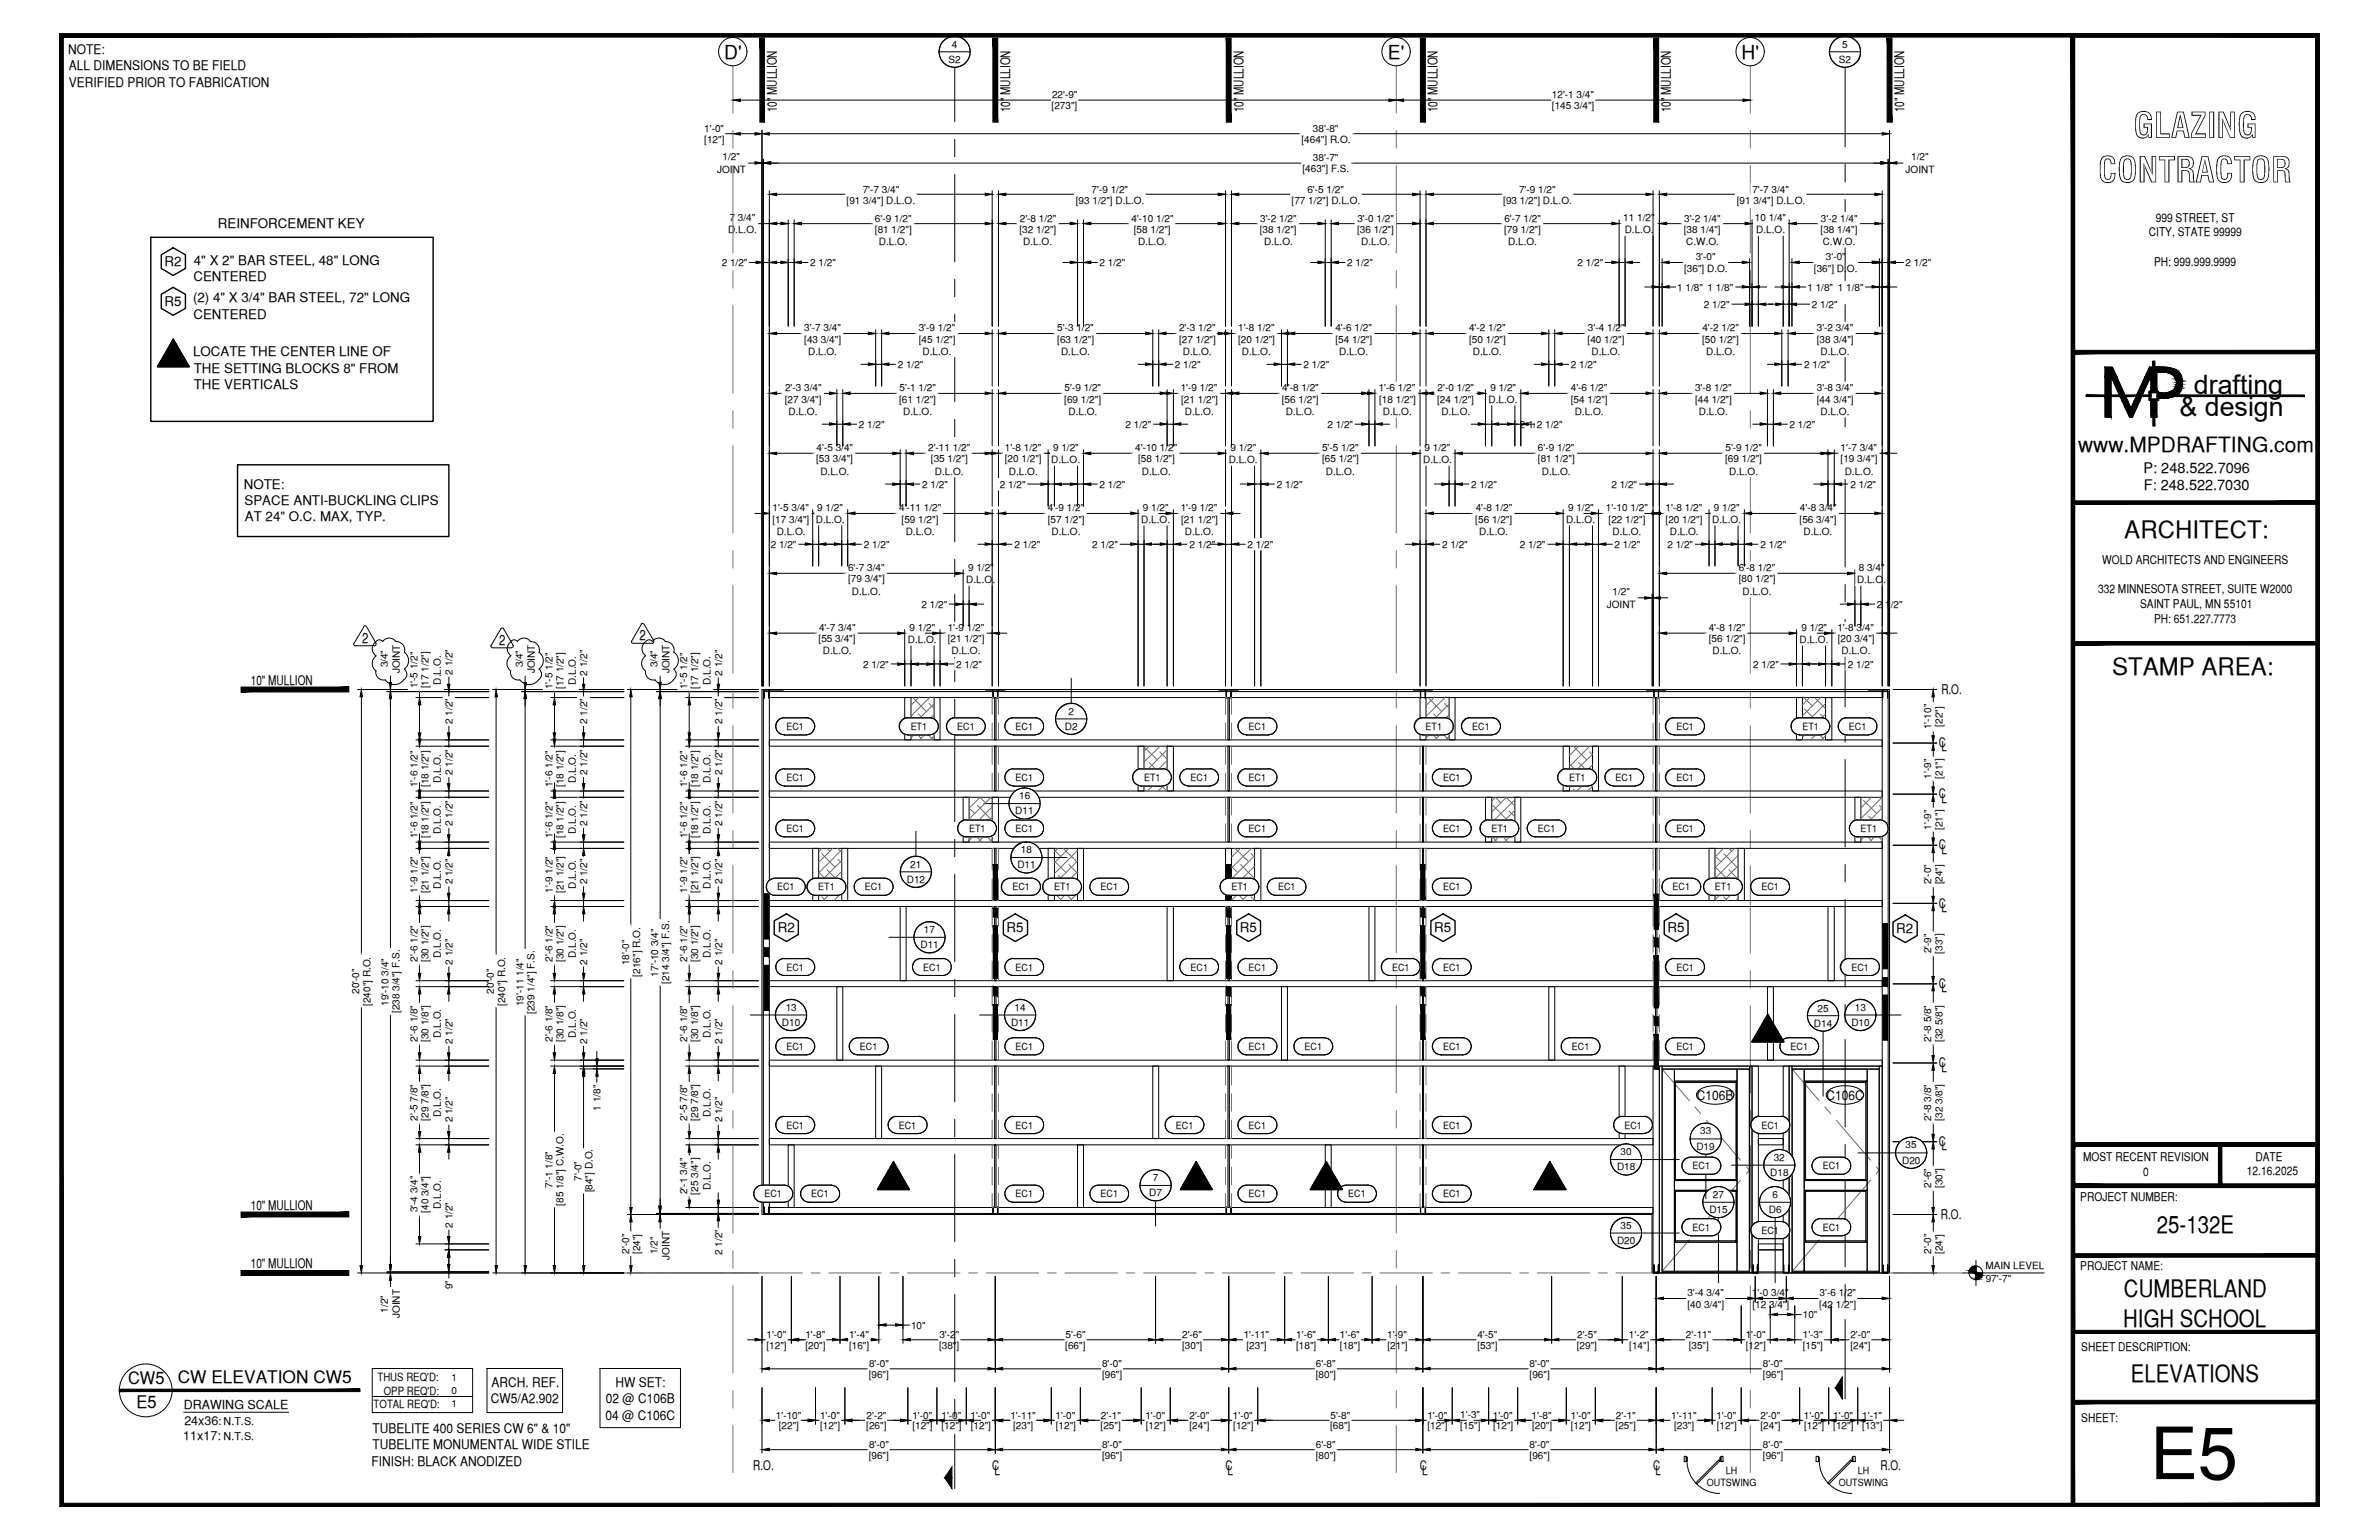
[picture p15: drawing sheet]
<svg xmlns="http://www.w3.org/2000/svg" width="432mm" height="279mm" viewBox="0 0 432 279" stroke-linecap="round" stroke-linejoin="round" font-family="sans-serif">
<defs><g id="words">
<text font-size="13.1" x="390.2" y="268.4">E5</text>
<g font-size="6.3">
<text x="387.2" y="25">GLAZING</text>
<text x="380.8" y="33.1">CONTRACTOR</text>
</g>
<g font-size="4.9">
<text x="398.2" y="71.5">drafting</text>
<text x="395.6" y="75.5">&amp; design</text>
</g>
<g font-size="4.4">
<text x="385.6" y="97.5">ARCHITECT:</text>
<text x="383.3" y="122.5">STAMP AREA:</text>
<text x="391.5" y="223.7">25-132E</text>
<text x="385.5" y="235.4">CUMBERLAND</text>
<text x="385.4" y="240.7">HIGH SCHOOL</text>
<text x="386.8" y="250.7">ELEVATIONS</text>
</g>
<text font-size="3.8" x="377.2" y="82">www.MPDRAFTING.com</text>
<g font-size="3.5">
<text x="131.4" y="10.7">D'</text>
<text x="251.9" y="10.7">E'</text>
<text x="316.1" y="10.7">H'</text>
</g>
<g font-size="3.1">
<text x="23.2" y="251.1">CW5</text>
<text x="32.3" y="251">CW ELEVATION CW5</text>
<text x="24.8" y="255.5">E5</text>
</g>
<g font-size="2.6">
<text x="389.1" y="85.8">P: 248.522.7096</text>
<text x="389.1" y="89">F: 248.522.7030</text>
<text x="65.7" y="116.6">2</text>
<text x="90.6" y="117">2</text>
<text x="116.1" y="116.1">2</text>
</g>
<g font-size="2.4">
<text x="12.4" y="9.8">NOTE:</text>
<text x="12.5" y="12.8">ALL DIMENSIONS TO BE FIELD</text>
<text x="12.5" y="15.7">VERIFIED PRIOR TO FABRICATION</text>
<text x="141" y="20.4" transform="rotate(-90 141 20.4)">10&quot; MULLION</text>
<text x="183.3" y="20.4" transform="rotate(-90 183.3 20.4)">10&quot; MULLION</text>
<text x="225.7" y="20.4" transform="rotate(-90 225.7 20.4)">10&quot; MULLION</text>
<text x="260.9" y="20.4" transform="rotate(-90 260.9 20.4)">10&quot; MULLION</text>
<text x="303.3" y="20.4" transform="rotate(-90 303.3 20.4)">10&quot; MULLION</text>
<text x="345.6" y="20.4" transform="rotate(-90 345.6 20.4)">10&quot; MULLION</text>
<text x="39.6" y="41.4">REINFORCEMENT KEY</text>
<text x="29.8" y="48.3">R2</text>
<text x="35.1" y="51">CENTERED</text>
<text x="35.2" y="48">4&quot; X 2&quot; BAR STEEL, 48&quot; LONG</text>
<text x="29.8" y="55.6">R5</text>
<text x="35.1" y="54.9">(2) 4&quot; X 3/4&quot; BAR STEEL, 72&quot; LONG</text>
<text x="35.1" y="57.8">CENTERED</text>
<text x="35.1" y="64.6">LOCATE THE CENTER LINE OF</text>
<text x="35.2" y="67.6">THE SETTING BLOCKS 8&quot; FROM</text>
<text x="35.2" y="70.5">THE VERTICALS</text>
<text x="44.3" y="88.6">NOTE:</text>
<text x="44.4" y="91.6">SPACE ANTI-BUCKLING CLIPS</text>
<text x="44.4" y="94.6">AT 24&quot; O.C. MAX, TYP.</text>
<text x="45.5" y="124.2">10&quot; MULLION</text>
<text x="352.4" y="126">R.O.</text>
<text x="351.9" y="135.5">C</text>
<text x="352.4" y="136.3">L</text>
<text x="351.9" y="144.8">C</text>
<text x="352.4" y="145.6">L</text>
<text x="351.9" y="154.1">C</text>
<text x="352.4" y="154.9">L</text>
<text x="351.9" y="164.7">C</text>
<text x="352.4" y="165.5">L</text>
<text x="141.2" y="169.2">R2</text>
<text x="182.7" y="169.2">R5</text>
<text x="225" y="169.2">R5</text>
<text x="260.3" y="169.2">R5</text>
<text x="302.6" y="169.2">R5</text>
<text x="344.2" y="169.4">R2</text>
<text x="351.9" y="179.2">C</text>
<text x="352.4" y="180">L</text>
<text x="351.9" y="193.5">C</text>
<text x="352.4" y="194.4">L</text>
<text x="308" y="199.6">C106B</text>
<text x="331.5" y="199.6">C106C</text>
<text x="351.9" y="207.8">C</text>
<text x="352.4" y="208.7">L</text>
<text x="45.5" y="219.5">10&quot; MULLION</text>
<text x="352.3" y="221.1">R.O.</text>
<text x="45.5" y="230">10&quot; MULLION</text>
<text x="89.2" y="251.6">ARCH. REF.</text>
<text x="111.7" y="251.6">HW SET:</text>
<text x="89.1" y="254.6">CW5/A2.902</text>
<text x="109.9" y="257.6">04 @ C106C</text>
<text x="110" y="254.6">02 @ C106B</text>
<text x="67.6" y="260">TUBELITE 400 SERIES CW 6&quot; &amp; 10&quot;</text>
<text x="67.6" y="263">TUBELITE MONUMENTAL WIDE STILE</text>
<text x="67.4" y="265.9">FINISH: BLACK ANODIZED</text>
<text x="136.7" y="266.8">R.O.</text>
<text x="180.1" y="266.8">C</text>
<text x="180.5" y="267.6">L</text>
<text x="222.4" y="266.8">C</text>
<text x="222.8" y="267.6">L</text>
<text x="257.7" y="266.8">C</text>
<text x="258.1" y="267.6">L</text>
<text x="300" y="266.8">C</text>
<text x="300.5" y="267.6">L</text>
<text x="341.3" y="266.8">R.O.</text>
</g>
<g font-size="2.3">
<text x="33.3" y="255.7">DRAWING SCALE</text>
<text x="33.3" y="261.2">11x17:</text>
<text x="33.5" y="258.5">24x36:</text>
</g>
<g font-size="2.2">
<text x="391.3" y="40.2">999 STREET, ST</text>
<text x="390" y="42.9">CITY, STATE 99999</text>
<text x="391" y="48.2">PH: 999.999.9999</text>
<text x="380.8" y="107.6">332 MINNESOTA STREET, SUITE W2000</text>
<text x="381.6" y="102.3">WOLD ARCHITECTS AND ENGINEERS</text>
<text x="388.4" y="110.3">SAINT PAUL, MN 55101</text>
<text x="391" y="113">PH: 651.227.7773</text>
<text x="378.1" y="210.6">MOST RECENT REVISION</text>
<text x="389" y="213.3">0</text>
<text x="407.8" y="213.2">12.16.2025</text>
<text x="409.4" y="210.6">DATE</text>
<text x="377.6" y="217.8">PROJECT NUMBER:</text>
<text x="377.6" y="230.4">PROJECT NAME:</text>
<text x="377.8" y="245.2">SHEET DESCRIPTION:</text>
<text x="377.8" y="257.9">SHEET:</text>
</g>
<g font-size="2.1">
<text x="68.5" y="250.6">THUS REQ'D:</text>
<text x="67.8" y="255.4">TOTAL REQ'D:</text>
<text x="69.7" y="253">OPP REQ'D:</text>
</g>
<g font-size="2">
<text x="40.6" y="258.6">N.T.S.</text>
<text x="40.6" y="261.2">N.T.S.</text>
</g>
<g font-size="1.8">
<text x="172.1" y="11.4">S2</text>
<text x="172.8" y="8.6">4</text>
<text x="333.8" y="11.4">S2</text>
<text x="334.4" y="8.6">5</text>
<text x="190.9" y="17.8">22'-9&quot;</text>
<text x="281.7" y="17.8">12'-1 3/4&quot;</text>
<text x="127.8" y="23.9">1'-0&quot;</text>
<text x="190.9" y="19.8">[273&quot;]</text>
<text x="238.3" y="23.9">38'-8&quot;</text>
<text x="281.7" y="19.8">[145 3/4&quot;]</text>
<text x="127.8" y="25.9">[12&quot;]</text>
<text x="131.1" y="29.1">1/2&quot;</text>
<text x="236.2" y="26">[464&quot;] R.O.</text>
<text x="238.3" y="29.2">38'-7&quot;</text>
<text x="346.9" y="29.1">1/2&quot;</text>
<text x="130.2" y="31.3">JOINT</text>
<text x="156.6" y="34.9">7'-7 3/4&quot;</text>
<text x="198.1" y="34.9">7'-9 1/2&quot;</text>
<text x="236.4" y="31.2">[463&quot;] F.S.</text>
<text x="237.3" y="34.9">6'-5 1/2&quot;</text>
<text x="275.7" y="34.9">7'-9 1/2&quot;</text>
<text x="318.1" y="34.9">7'-7 3/4&quot;</text>
<text x="345.9" y="31.3">JOINT</text>
<text x="132.4" y="40.1">7 3/4&quot;</text>
<text x="153.7" y="37">[91 3/4&quot;] D.L.O.</text>
<text x="158.8" y="40.2">6'-9 1/2&quot;</text>
<text x="185.1" y="40.2">2'-8 1/2&quot;</text>
<text x="195.3" y="37">[93 1/2&quot;] D.L.O.</text>
<text x="205.4" y="40.2">4'-10 1/2&quot;</text>
<text x="228.7" y="40.2">3'-2 1/2&quot;</text>
<text x="234.4" y="37">[77 1/2&quot;] D.L.O.</text>
<text x="246.4" y="40.2">3'-0 1/2&quot;</text>
<text x="272.9" y="37">[93 1/2&quot;] D.L.O.</text>
<text x="273" y="40.2">6'-7 1/2&quot;</text>
<text x="294.6" y="40.1">11 1/2&quot;</text>
<text x="305.7" y="40.2">3'-2 1/4&quot;</text>
<text x="315.2" y="37">[91 3/4&quot;] D.L.O.</text>
<text x="318.5" y="40.1">10 1/4&quot;</text>
<text x="330.5" y="40.2">3'-2 1/4&quot;</text>
<text x="132.1" y="42.3">D.L.O.</text>
<text x="158.8" y="42.2">[81 1/2&quot;]</text>
<text x="159.5" y="44.4">D.L.O.</text>
<text x="185" y="42.2">[32 1/2&quot;]</text>
<text x="185.7" y="44.4">D.L.O.</text>
<text x="205.8" y="42.2">[58 1/2&quot;]</text>
<text x="206.6" y="44.4">D.L.O.</text>
<text x="228.7" y="42.2">[38 1/2&quot;]</text>
<text x="229.4" y="44.4">D.L.O.</text>
<text x="246.3" y="42.2">[36 1/2&quot;]</text>
<text x="247.1" y="44.4">D.L.O.</text>
<text x="273" y="42.2">[79 1/2&quot;]</text>
<text x="273.7" y="44.4">D.L.O.</text>
<text x="294.9" y="42.3">D.L.O.</text>
<text x="305.6" y="42.2">[38 1/4&quot;]</text>
<text x="306.1" y="44.4">C.W.O.</text>
<text x="307.8" y="47.2">3'-0&quot;</text>
<text x="318.8" y="42.3">D.L.O.</text>
<text x="330.5" y="42.2">[38 1/4&quot;]</text>
<text x="330.8" y="44.4">C.W.O.</text>
<text x="331.4" y="47.2">3'-0&quot;</text>
<text x="131" y="48.3">2 1/2&quot;</text>
<text x="147.1" y="48.3">2 1/2&quot;</text>
<text x="199.6" y="48.3">2 1/2&quot;</text>
<text x="244.5" y="48.3">2 1/2&quot;</text>
<text x="286.3" y="48.3">2 1/2&quot;</text>
<text x="304.4" y="52.7">1 1/8&quot;</text>
<text x="305.7" y="49.3">[36&quot;] D.O.</text>
<text x="309.9" y="52.7">1 1/8&quot;</text>
<text x="328" y="52.7">1 1/8&quot;</text>
<text x="329.2" y="49.3">[36&quot;] D.O.</text>
<text x="333.6" y="52.7">1 1/8&quot;</text>
<text x="345.9" y="48.3">2 1/2&quot;</text>
<text x="309.2" y="55.8">2 1/2&quot;</text>
<text x="328.9" y="55.8">2 1/2&quot;</text>
<text x="146" y="60.1">3'-7 3/4&quot;</text>
<text x="146" y="62.2">[43 3/4&quot;]</text>
<text x="146.7" y="64.3">D.L.O.</text>
<text x="166.8" y="60.1">3'-9 1/2&quot;</text>
<text x="166.8" y="62.2">[45 1/2&quot;]</text>
<text x="167.4" y="64.3">D.L.O.</text>
<text x="191.9" y="60.1">5'-3 1/2&quot;</text>
<text x="191.9" y="62.2">[63 1/2&quot;]</text>
<text x="192.6" y="64.3">D.L.O.</text>
<text x="214" y="60.1">2'-3 1/2&quot;</text>
<text x="214" y="62.2">[27 1/2&quot;]</text>
<text x="214.7" y="64.3">D.L.O.</text>
<text x="224.7" y="60.1">1'-8 1/2&quot;</text>
<text x="224.7" y="62.2">[20 1/2&quot;]</text>
<text x="225.4" y="64.3">D.L.O.</text>
<text x="242.4" y="60.1">4'-6 1/2&quot;</text>
<text x="242.4" y="62.2">[54 1/2&quot;]</text>
<text x="243.1" y="64.3">D.L.O.</text>
<text x="266.6" y="60.1">4'-2 1/2&quot;</text>
<text x="266.6" y="62.2">[50 1/2&quot;]</text>
<text x="267.3" y="64.3">D.L.O.</text>
<text x="288.2" y="62.2">[40 1/2&quot;]</text>
<text x="288.2" y="60.1">3'-4 1/2&quot;</text>
<text x="288.9" y="64.3">D.L.O.</text>
<text x="308.9" y="62.2">[50 1/2&quot;]</text>
<text x="309" y="60.1">4'-2 1/2&quot;</text>
<text x="309.7" y="64.3">D.L.O.</text>
<text x="329.8" y="60.1">3'-2 3/4&quot;</text>
<text x="329.8" y="62.2">[38 3/4&quot;]</text>
<text x="330.5" y="64.3">D.L.O.</text>
<text x="142.5" y="71">2'-3 3/4&quot;</text>
<text x="162.9" y="66.7">2 1/2&quot;</text>
<text x="163.3" y="71">5'-1 1/2&quot;</text>
<text x="193.2" y="71">5'-9 1/2&quot;</text>
<text x="213.2" y="66.7">2 1/2&quot;</text>
<text x="214.3" y="71">1'-9 1/2&quot;</text>
<text x="232.7" y="71">4'-8 1/2&quot;</text>
<text x="236.6" y="66.7">2 1/2&quot;</text>
<text x="250.3" y="71">1'-6 1/2&quot;</text>
<text x="260.9" y="71">2'-0 1/2&quot;</text>
<text x="270.5" y="70.9">9 1/2&quot;</text>
<text x="285.1" y="71">4'-6 1/2&quot;</text>
<text x="285.1" y="66.7">2 1/2&quot;</text>
<text x="307.7" y="71">3'-8 1/2&quot;</text>
<text x="327.5" y="66.7">2 1/2&quot;</text>
<text x="329.8" y="71">3'-8 3/4&quot;</text>
<text x="142.4" y="73">[27 3/4&quot;]</text>
<text x="143.1" y="75.2">D.L.O.</text>
<text x="155.9" y="77.6">2 1/2&quot;</text>
<text x="163.2" y="73">[61 1/2&quot;]</text>
<text x="164" y="75.2">D.L.O.</text>
<text x="193.2" y="73">[69 1/2&quot;]</text>
<text x="193.9" y="75.2">D.L.O.</text>
<text x="204.3" y="77.6">2 1/2&quot;</text>
<text x="214.4" y="73">[21 1/2&quot;]</text>
<text x="215.1" y="75.2">D.L.O.</text>
<text x="232.7" y="73">[56 1/2&quot;]</text>
<text x="233.4" y="75.2">D.L.O.</text>
<text x="240.9" y="77.6">2 1/2&quot;</text>
<text x="250.3" y="73">[18 1/2&quot;]</text>
<text x="251" y="75.2">D.L.O.</text>
<text x="260.9" y="73">[24 1/2&quot;]</text>
<text x="261.6" y="75.2">D.L.O.</text>
<text x="270.2" y="73.1">D.L.O.</text>
<text x="275.8" y="77.6">2 1/2&quot;</text>
<text x="279" y="77.6">2 1/2&quot;</text>
<text x="285.1" y="73">[54 1/2&quot;]</text>
<text x="285.8" y="75.2">D.L.O.</text>
<text x="307.7" y="73">[44 1/2&quot;]</text>
<text x="308.4" y="75.2">D.L.O.</text>
<text x="324.8" y="77.6">2 1/2&quot;</text>
<text x="329.8" y="73">[44 3/4&quot;]</text>
<text x="330.5" y="75.2">D.L.O.</text>
<text x="148.1" y="83.9">[53 3/4&quot;]</text>
<text x="148.2" y="81.9">4'-5 3/4&quot;</text>
<text x="168.5" y="81.9">2'-11 1/2&quot;</text>
<text x="169" y="83.9">[35 1/2&quot;]</text>
<text x="182.4" y="81.9">1'-8 1/2&quot;</text>
<text x="182.4" y="83.9">[20 1/2&quot;]</text>
<text x="191.1" y="81.8">9 1/2&quot;</text>
<text x="206.1" y="81.9">4'-10 1/2&quot;</text>
<text x="206.6" y="83.9">[58 1/2&quot;]</text>
<text x="223.3" y="81.8">9 1/2&quot;</text>
<text x="240" y="81.9">5'-5 1/2&quot;</text>
<text x="240" y="83.9">[65 1/2&quot;]</text>
<text x="258.6" y="81.8">9 1/2&quot;</text>
<text x="279.1" y="81.9">6'-9 1/2&quot;</text>
<text x="279.1" y="83.9">[81 1/2&quot;]</text>
<text x="313.1" y="83.9">[69 1/2&quot;]</text>
<text x="313.2" y="81.9">5'-9 1/2&quot;</text>
<text x="334.1" y="81.9">1'-7 3/4&quot;</text>
<text x="334.1" y="83.9">[19 3/4&quot;]</text>
<text x="148.9" y="86.1">D.L.O.</text>
<text x="167.4" y="88.5">2 1/2&quot;</text>
<text x="169.7" y="86.1">D.L.O.</text>
<text x="181.5" y="88.5">2 1/2&quot;</text>
<text x="183.1" y="86.1">D.L.O.</text>
<text x="190.8" y="84">D.L.O.</text>
<text x="199.6" y="88.5">2 1/2&quot;</text>
<text x="207.3" y="86.1">D.L.O.</text>
<text x="223" y="84">D.L.O.</text>
<text x="231.8" y="88.5">2 1/2&quot;</text>
<text x="240.7" y="86.1">D.L.O.</text>
<text x="258.3" y="84">D.L.O.</text>
<text x="267" y="88.5">2 1/2&quot;</text>
<text x="279.8" y="86.1">D.L.O.</text>
<text x="292.5" y="88.5">2 1/2&quot;</text>
<text x="313.9" y="86.1">D.L.O.</text>
<text x="334.8" y="86.1">D.L.O.</text>
<text x="335.9" y="88.5">2 1/2&quot;</text>
<text x="140.2" y="92.8">1'-5 3/4&quot;</text>
<text x="140.2" y="94.8">[17 3/4&quot;]</text>
<text x="148.1" y="94.9">D.L.O.</text>
<text x="148.3" y="92.6">9 1/2&quot;</text>
<text x="163.2" y="92.8">4'-11 1/2&quot;</text>
<text x="163.6" y="94.8">[59 1/2&quot;]</text>
<text x="190.2" y="92.8">4'-9 1/2&quot;</text>
<text x="190.2" y="94.8">[57 1/2&quot;]</text>
<text x="207.1" y="94.9">D.L.O.</text>
<text x="207.5" y="92.6">9 1/2&quot;</text>
<text x="214.3" y="92.8">1'-9 1/2&quot;</text>
<text x="214.4" y="94.8">[21 1/2&quot;]</text>
<text x="267.8" y="94.8">[56 1/2&quot;]</text>
<text x="267.8" y="92.8">4'-8 1/2&quot;</text>
<text x="284.3" y="94.9">D.L.O.</text>
<text x="284.6" y="92.6">9 1/2&quot;</text>
<text x="291.5" y="92.8">1'-10 1/2&quot;</text>
<text x="292" y="94.8">[22 1/2&quot;]</text>
<text x="302.3" y="92.8">1'-8 1/2&quot;</text>
<text x="302.3" y="94.8">[20 1/2&quot;]</text>
<text x="310.8" y="94.9">D.L.O.</text>
<text x="311.1" y="92.6">9 1/2&quot;</text>
<text x="326.6" y="94.8">[56 3/4&quot;]</text>
<text x="326.7" y="92.8">4'-8 3/4&quot;</text>
<text x="139.9" y="99.4">2 1/2&quot;</text>
<text x="141" y="97">D.L.O.</text>
<text x="156.8" y="99.4">2 1/2&quot;</text>
<text x="164.4" y="97">D.L.O.</text>
<text x="184.1" y="99.4">2 1/2&quot;</text>
<text x="190.9" y="97">D.L.O.</text>
<text x="198.2" y="99.4">2 1/2&quot;</text>
<text x="215.1" y="97">D.L.O.</text>
<text x="215.9" y="99.4">2 1/2&quot;</text>
<text x="226.4" y="99.4">2 1/2&quot;</text>
<text x="261.7" y="99.4">2 1/2&quot;</text>
<text x="268.5" y="97">D.L.O.</text>
<text x="275.8" y="99.4">2 1/2&quot;</text>
<text x="292.7" y="97">D.L.O.</text>
<text x="293.1" y="99.4">2 1/2&quot;</text>
<text x="302.6" y="99.4">2 1/2&quot;</text>
<text x="303.1" y="97">D.L.O.</text>
<text x="319.5" y="99.4">2 1/2&quot;</text>
<text x="327.3" y="97">D.L.O.</text>
<text x="153.9" y="103.6">6'-7 3/4&quot;</text>
<text x="153.9" y="105.7">[79 3/4&quot;]</text>
<text x="154.6" y="107.9">D.L.O.</text>
<text x="175.4" y="105.8">D.L.O.</text>
<text x="175.7" y="103.6">9 1/2&quot;</text>
<text x="315.6" y="103.6">6'-8 1/2&quot;</text>
<text x="315.6" y="105.7">[80 1/2&quot;]</text>
<text x="316.3" y="107.9">D.L.O.</text>
<text x="337.1" y="105.8">D.L.O.</text>
<text x="337.4" y="103.6">8 3/4&quot;</text>
<text x="167.3" y="110.2">2 1/2&quot;</text>
<text x="291.7" y="110.2">JOINT</text>
<text x="292.7" y="108">1/2&quot;</text>
<text x="340.7" y="110.2">2 1/2&quot;</text>
<text x="148.6" y="116.5">[55 3/4&quot;]</text>
<text x="148.7" y="114.6">4'-7 3/4&quot;</text>
<text x="149.4" y="118.7">D.L.O.</text>
<text x="164.8" y="116.6">D.L.O.</text>
<text x="165.1" y="114.4">9 1/2&quot;</text>
<text x="172" y="114.6">1'-9 1/2&quot;</text>
<text x="172" y="116.5">[21 1/2&quot;]</text>
<text x="172.7" y="118.7">D.L.O.</text>
<text x="310.1" y="114.6">4'-8 1/2&quot;</text>
<text x="310.1" y="116.5">[56 1/2&quot;]</text>
<text x="310.8" y="118.7">D.L.O.</text>
<text x="326.6" y="116.6">D.L.O.</text>
<text x="327" y="114.4">9 1/2&quot;</text>
<text x="333.5" y="114.6">1'-8 3/4&quot;</text>
<text x="333.6" y="116.5">[20 3/4&quot;]</text>
<text x="334.3" y="118.7">D.L.O.</text>
<text x="70.4" y="121.1" transform="rotate(-90 70.4 121.1)">3/4&quot;</text>
<text x="72.6" y="122.2" transform="rotate(-90 72.6 122.2)">JOINT</text>
<text x="75.8" y="124.9" transform="rotate(-90 75.8 124.9)">1'-5 1/2&quot;</text>
<text x="77.8" y="124.9" transform="rotate(-90 77.8 124.9)">[17 1/2&quot;]</text>
<text x="80" y="124.2" transform="rotate(-90 80 124.2)">D.L.O.</text>
<text x="82.1" y="122.4" transform="rotate(-90 82.1 122.4)">2 1/2&quot;</text>
<text x="94.9" y="121.1" transform="rotate(-90 94.9 121.1)">3/4&quot;</text>
<text x="97.1" y="122.2" transform="rotate(-90 97.1 122.2)">JOINT</text>
<text x="100.3" y="125" transform="rotate(-90 100.3 125)">1'-5 1/2&quot;</text>
<text x="102.3" y="125" transform="rotate(-90 102.3 125)">[17 1/2&quot;]</text>
<text x="104.5" y="124.3" transform="rotate(-90 104.5 124.3)">D.L.O.</text>
<text x="106.6" y="122.6" transform="rotate(-90 106.6 122.6)">2 1/2&quot;</text>
<text x="119.3" y="121.1" transform="rotate(-90 119.3 121.1)">3/4&quot;</text>
<text x="121.5" y="122.2" transform="rotate(-90 121.5 122.2)">JOINT</text>
<text x="124.7" y="125" transform="rotate(-90 124.7 125)">1'-5 1/2&quot;</text>
<text x="126.7" y="125" transform="rotate(-90 126.7 125)">[17 1/2&quot;]</text>
<text x="129" y="124.3" transform="rotate(-90 129 124.3)">D.L.O.</text>
<text x="131.1" y="122.6" transform="rotate(-90 131.1 122.6)">2 1/2&quot;</text>
<text x="156.7" y="121.2">2 1/2&quot;</text>
<text x="173.5" y="121.2">2 1/2&quot;</text>
<text x="318.2" y="121.2">2 1/2&quot;</text>
<text x="335.4" y="121.2">2 1/2&quot;</text>
<text x="82.1" y="131.4" transform="rotate(-90 82.1 131.4)">2 1/2&quot;</text>
<text x="106.6" y="131.4" transform="rotate(-90 106.6 131.4)">2 1/2&quot;</text>
<text x="131.1" y="131.4" transform="rotate(-90 131.1 131.4)">2 1/2&quot;</text>
<text x="193.9" y="129.7">2</text>
<text x="352.6" y="131.8" transform="rotate(-90 352.6 131.8)">[22&quot;]</text>
<text x="142.7" y="132.5">EC1</text>
<text x="165.3" y="132.5">ET1</text>
<text x="173.7" y="132.5">EC1</text>
<text x="184.3" y="132.5">EC1</text>
<text x="193.3" y="132.4">D2</text>
<text x="226.6" y="132.5">EC1</text>
<text x="258.8" y="132.5">ET1</text>
<text x="267.2" y="132.5">EC1</text>
<text x="304.3" y="132.5">EC1</text>
<text x="327.2" y="132.5">ET1</text>
<text x="335.6" y="132.5">EC1</text>
<text x="350.5" y="132.3" transform="rotate(-90 350.5 132.3)">1'-10&quot;</text>
<text x="75.8" y="142.8" transform="rotate(-90 75.8 142.8)">1'-6 1/2&quot;</text>
<text x="77.8" y="142.8" transform="rotate(-90 77.8 142.8)">[18 1/2&quot;]</text>
<text x="80" y="142" transform="rotate(-90 80 142)">D.L.O.</text>
<text x="82.1" y="140.6" transform="rotate(-90 82.1 140.6)">2 1/2&quot;</text>
<text x="100.3" y="142.8" transform="rotate(-90 100.3 142.8)">1'-6 1/2&quot;</text>
<text x="102.3" y="142.8" transform="rotate(-90 102.3 142.8)">[18 1/2&quot;]</text>
<text x="104.5" y="142" transform="rotate(-90 104.5 142)">D.L.O.</text>
<text x="106.6" y="140.6" transform="rotate(-90 106.6 140.6)">2 1/2&quot;</text>
<text x="124.7" y="142.8" transform="rotate(-90 124.7 142.8)">1'-6 1/2&quot;</text>
<text x="126.7" y="142.8" transform="rotate(-90 126.7 142.8)">[18 1/2&quot;]</text>
<text x="129" y="142" transform="rotate(-90 129 142)">D.L.O.</text>
<text x="131.1" y="140.6" transform="rotate(-90 131.1 140.6)">2 1/2&quot;</text>
<text x="142.7" y="141.7">EC1</text>
<text x="184.3" y="141.7">EC1</text>
<text x="207.6" y="141.7">ET1</text>
<text x="216.1" y="141.7">EC1</text>
<text x="226.6" y="141.7">EC1</text>
<text x="261.9" y="141.7">EC1</text>
<text x="284.8" y="141.7">ET1</text>
<text x="293.2" y="141.7">EC1</text>
<text x="304.3" y="141.7">EC1</text>
<text x="350.5" y="141.3" transform="rotate(-90 350.5 141.3)">1'-9&quot;</text>
<text x="352.6" y="141.3" transform="rotate(-90 352.6 141.3)">[21&quot;]</text>
<text x="82.1" y="149.9" transform="rotate(-90 82.1 149.9)">2 1/2&quot;</text>
<text x="106.6" y="149.9" transform="rotate(-90 106.6 149.9)">2 1/2&quot;</text>
<text x="131.1" y="149.9" transform="rotate(-90 131.1 149.9)">2 1/2&quot;</text>
<text x="184.3" y="147.8">D11</text>
<text x="185" y="145">16</text>
<text x="75.8" y="152.1" transform="rotate(-90 75.8 152.1)">1'-6 1/2&quot;</text>
<text x="77.8" y="152.1" transform="rotate(-90 77.8 152.1)">[18 1/2&quot;]</text>
<text x="80" y="151.3" transform="rotate(-90 80 151.3)">D.L.O.</text>
<text x="100.3" y="152.1" transform="rotate(-90 100.3 152.1)">1'-6 1/2&quot;</text>
<text x="102.3" y="152.1" transform="rotate(-90 102.3 152.1)">[18 1/2&quot;]</text>
<text x="104.5" y="151.3" transform="rotate(-90 104.5 151.3)">D.L.O.</text>
<text x="124.7" y="152.1" transform="rotate(-90 124.7 152.1)">1'-6 1/2&quot;</text>
<text x="126.7" y="152.1" transform="rotate(-90 126.7 152.1)">[18 1/2&quot;]</text>
<text x="129" y="151.3" transform="rotate(-90 129 151.3)">D.L.O.</text>
<text x="142.7" y="150.9">EC1</text>
<text x="175.9" y="151">ET1</text>
<text x="184.3" y="150.9">EC1</text>
<text x="185.3" y="154.8">18</text>
<text x="226.6" y="150.9">EC1</text>
<text x="261.9" y="150.9">EC1</text>
<text x="270.7" y="151">ET1</text>
<text x="279.1" y="150.9">EC1</text>
<text x="304.3" y="150.9">EC1</text>
<text x="337.7" y="151">ET1</text>
<text x="350.5" y="150.6" transform="rotate(-90 350.5 150.6)">1'-9&quot;</text>
<text x="352.6" y="150.6" transform="rotate(-90 352.6 150.6)">[21&quot;]</text>
<text x="75.8" y="162" transform="rotate(-90 75.8 162)">1'-9 1/2&quot;</text>
<text x="77.8" y="162" transform="rotate(-90 77.8 162)">[21 1/2&quot;]</text>
<text x="80" y="161.2" transform="rotate(-90 80 161.2)">D.L.O.</text>
<text x="82.1" y="160.5" transform="rotate(-90 82.1 160.5)">2 1/2&quot;</text>
<text x="100.3" y="162" transform="rotate(-90 100.3 162)">1'-9 1/2&quot;</text>
<text x="102.3" y="162" transform="rotate(-90 102.3 162)">[21 1/2&quot;]</text>
<text x="104.5" y="161.2" transform="rotate(-90 104.5 161.2)">D.L.O.</text>
<text x="106.6" y="160.5" transform="rotate(-90 106.6 160.5)">2 1/2&quot;</text>
<text x="124.7" y="162" transform="rotate(-90 124.7 162)">1'-9 1/2&quot;</text>
<text x="126.7" y="162" transform="rotate(-90 126.7 162)">[21 1/2&quot;]</text>
<text x="129" y="161.2" transform="rotate(-90 129 161.2)">D.L.O.</text>
<text x="131.1" y="160.5" transform="rotate(-90 131.1 160.5)">2 1/2&quot;</text>
<text x="141" y="161.5">EC1</text>
<text x="148.5" y="161.5">ET1</text>
<text x="157" y="161.5">EC1</text>
<text x="164.6" y="160.1">D12</text>
<text x="165.2" y="157.4">21</text>
<text x="183.8" y="161.5">EC1</text>
<text x="184.7" y="157.5">D11</text>
<text x="191.3" y="161.5">ET1</text>
<text x="199.8" y="161.5">EC1</text>
<text x="223.5" y="161.5">ET1</text>
<text x="232" y="161.5">EC1</text>
<text x="261.9" y="161.5">EC1</text>
<text x="303.6" y="161.5">EC1</text>
<text x="311.3" y="161.5">ET1</text>
<text x="319.7" y="161.5">EC1</text>
<text x="350.5" y="160.4" transform="rotate(-90 350.5 160.4)">2'-0&quot;</text>
<text x="352.6" y="160.5" transform="rotate(-90 352.6 160.5)">[24&quot;]</text>
<text x="80" y="173.8" transform="rotate(-90 80 173.8)">D.L.O.</text>
<text x="104.5" y="173.8" transform="rotate(-90 104.5 173.8)">D.L.O.</text>
<text x="129" y="173.8" transform="rotate(-90 129 173.8)">D.L.O.</text>
<text x="167.1" y="172">D11</text>
<text x="167.7" y="169.3">17</text>
<text x="350.5" y="173" transform="rotate(-90 350.5 173)">2'-9&quot;</text>
<text x="352.6" y="173" transform="rotate(-90 352.6 173)">[33&quot;]</text>
<text x="75.8" y="174.5" transform="rotate(-90 75.8 174.5)">2'-6 1/2&quot;</text>
<text x="77.8" y="174.6" transform="rotate(-90 77.8 174.6)">[30 1/2&quot;]</text>
<text x="82.1" y="175" transform="rotate(-90 82.1 175)">2 1/2&quot;</text>
<text x="100.3" y="174.5" transform="rotate(-90 100.3 174.5)">2'-6 1/2&quot;</text>
<text x="102.3" y="174.6" transform="rotate(-90 102.3 174.6)">[30 1/2&quot;]</text>
<text x="106.6" y="175" transform="rotate(-90 106.6 175)">2 1/2&quot;</text>
<text x="114.2" y="175.1" transform="rotate(-90 114.2 175.1)">18'-0&quot;</text>
<text x="116.2" y="177.2" transform="rotate(-90 116.2 177.2)">[216&quot;] R.O.</text>
<text x="119.4" y="177.2" transform="rotate(-90 119.4 177.2)">17'-10 3/4&quot;</text>
<text x="121.5" y="178.6" transform="rotate(-90 121.5 178.6)">[214 3/4&quot;] F.S.</text>
<text x="124.7" y="174.5" transform="rotate(-90 124.7 174.5)">2'-6 1/2&quot;</text>
<text x="126.7" y="174.6" transform="rotate(-90 126.7 174.6)">[30 1/2&quot;]</text>
<text x="131.1" y="175" transform="rotate(-90 131.1 175)">2 1/2&quot;</text>
<text x="142.7" y="176.1">EC1</text>
<text x="167.6" y="176.1">EC1</text>
<text x="184.3" y="176.1">EC1</text>
<text x="216.1" y="176.1">EC1</text>
<text x="226.6" y="176.1">EC1</text>
<text x="252.7" y="176.1">EC1</text>
<text x="261.9" y="176.1">EC1</text>
<text x="304.3" y="176.1">EC1</text>
<text x="336" y="176.1">EC1</text>
<text x="65.2" y="180.3" transform="rotate(-90 65.2 180.3)">20'-0&quot;</text>
<text x="67.2" y="182.5" transform="rotate(-90 67.2 182.5)">[240&quot;] R.O.</text>
<text x="70.5" y="182.5" transform="rotate(-90 70.5 182.5)">19'-10 3/4&quot;</text>
<text x="72.5" y="183.8" transform="rotate(-90 72.5 183.8)">[238 3/4&quot;] F.S.</text>
<text x="89.7" y="180.3" transform="rotate(-90 89.7 180.3)">20'-0&quot;</text>
<text x="91.7" y="182.5" transform="rotate(-90 91.7 182.5)">[240&quot;] R.O.</text>
<text x="95" y="182.6" transform="rotate(-90 95 182.6)">19'-11 1/4&quot;</text>
<text x="97" y="184" transform="rotate(-90 97 184)">[239 1/4&quot;] F.S.</text>
<text x="142.6" y="183.4">13</text>
<text x="184.1" y="183.4">14</text>
<text x="329.9" y="183.5">25</text>
<text x="336.7" y="183.4">13</text>
<text x="75.8" y="189" transform="rotate(-90 75.8 189)">2'-6 1/8&quot;</text>
<text x="77.8" y="189" transform="rotate(-90 77.8 189)">[30 1/8&quot;]</text>
<text x="80" y="188.3" transform="rotate(-90 80 188.3)">D.L.O.</text>
<text x="82.1" y="189.4" transform="rotate(-90 82.1 189.4)">2 1/2&quot;</text>
<text x="100.3" y="189" transform="rotate(-90 100.3 189)">2'-6 1/8&quot;</text>
<text x="102.3" y="189" transform="rotate(-90 102.3 189)">[30 1/8&quot;]</text>
<text x="104.5" y="188.3" transform="rotate(-90 104.5 188.3)">D.L.O.</text>
<text x="106.6" y="189.4" transform="rotate(-90 106.6 189.4)">2 1/2&quot;</text>
<text x="124.7" y="189" transform="rotate(-90 124.7 189)">2'-6 1/8&quot;</text>
<text x="126.7" y="189" transform="rotate(-90 126.7 189)">[30 1/8&quot;]</text>
<text x="129" y="188.3" transform="rotate(-90 129 188.3)">D.L.O.</text>
<text x="131.1" y="189.4" transform="rotate(-90 131.1 189.4)">2 1/2&quot;</text>
<text x="141.9" y="186.1">D10</text>
<text x="142.7" y="190.5">EC1</text>
<text x="156.1" y="190.5">EC1</text>
<text x="183.5" y="186.1">D11</text>
<text x="184.3" y="190.5">EC1</text>
<text x="226.6" y="190.5">EC1</text>
<text x="236.8" y="190.5">EC1</text>
<text x="261.9" y="190.5">EC1</text>
<text x="285.3" y="190.5">EC1</text>
<text x="304.3" y="190.5">EC1</text>
<text x="325" y="190.5">EC1</text>
<text x="329.2" y="186.2">D14</text>
<text x="336" y="186.1">D10</text>
<text x="350.5" y="189" transform="rotate(-90 350.5 189)">2'-8 5/8&quot;</text>
<text x="352.6" y="189" transform="rotate(-90 352.6 189)">[32 5/8&quot;]</text>
<text x="75.8" y="203.3" transform="rotate(-90 75.8 203.3)">2'-5 7/8&quot;</text>
<text x="77.8" y="203.3" transform="rotate(-90 77.8 203.3)">[29 7/8&quot;]</text>
<text x="80" y="202.6" transform="rotate(-90 80 202.6)">D.L.O.</text>
<text x="82.1" y="203.6" transform="rotate(-90 82.1 203.6)">2 1/2&quot;</text>
<text x="109" y="201.5" transform="rotate(-90 109 201.5)">1 1/8&quot;</text>
<text x="124.7" y="203.3" transform="rotate(-90 124.7 203.3)">2'-5 7/8&quot;</text>
<text x="126.7" y="203.3" transform="rotate(-90 126.7 203.3)">[29 7/8&quot;]</text>
<text x="129" y="202.6" transform="rotate(-90 129 202.6)">D.L.O.</text>
<text x="131.1" y="203.6" transform="rotate(-90 131.1 203.6)">2 1/2&quot;</text>
<text x="350.5" y="203.3" transform="rotate(-90 350.5 203.3)">2'-8 3/8&quot;</text>
<text x="352.6" y="203.3" transform="rotate(-90 352.6 203.3)">[32 3/8&quot;]</text>
<text x="142.7" y="204.8">EC1</text>
<text x="163.1" y="204.8">EC1</text>
<text x="184.3" y="204.8">EC1</text>
<text x="213.4" y="204.8">EC1</text>
<text x="226.6" y="204.8">EC1</text>
<text x="261.9" y="204.8">EC1</text>
<text x="294.1" y="209.6">30</text>
<text x="294.8" y="204.8">EC1</text>
<text x="307.9" y="208.6">D19</text>
<text x="308.6" y="205.8">33</text>
<text x="319.7" y="204.8">EC1</text>
<text x="345.9" y="208.3">35</text>
<text x="100.3" y="215.5" transform="rotate(-90 100.3 215.5)">7'-1 1/8&quot;</text>
<text x="105.5" y="214.2" transform="rotate(-90 105.5 214.2)">7'-0&quot;</text>
<text x="129" y="216" transform="rotate(-90 129 216)">D.L.O.</text>
<text x="209.2" y="214.2">7</text>
<text x="293.5" y="212.3">D18</text>
<text x="307.2" y="212.2">EC1</text>
<text x="321.3" y="213.4">D18</text>
<text x="321.9" y="210.6">32</text>
<text x="330.8" y="212.2">EC1</text>
<text x="345.2" y="211.1">D20</text>
<text x="350.5" y="215.5" transform="rotate(-90 350.5 215.5)">2'-6&quot;</text>
<text x="352.6" y="215.6" transform="rotate(-90 352.6 215.6)">[30&quot;]</text>
<text x="75.8" y="220" transform="rotate(-90 75.8 220)">3'-4 3/4&quot;</text>
<text x="77.8" y="220" transform="rotate(-90 77.8 220)">[40 3/4&quot;]</text>
<text x="80" y="219.3" transform="rotate(-90 80 219.3)">D.L.O.</text>
<text x="102.3" y="218.8" transform="rotate(-90 102.3 218.8)">[85 1/8&quot;] C.W.O.</text>
<text x="107.6" y="216.3" transform="rotate(-90 107.6 216.3)">[84&quot;] D.O.</text>
<text x="124.7" y="216.7" transform="rotate(-90 124.7 216.7)">2'-1 3/4&quot;</text>
<text x="126.7" y="216.7" transform="rotate(-90 126.7 216.7)">[25 3/4&quot;]</text>
<text x="138.7" y="217.2">EC1</text>
<text x="147.3" y="217.2">EC1</text>
<text x="184.3" y="217.2">EC1</text>
<text x="199.8" y="217.2">EC1</text>
<text x="208.6" y="217">D7</text>
<text x="226.6" y="217.2">EC1</text>
<text x="244.7" y="217.2">EC1</text>
<text x="261.9" y="217.2">EC1</text>
<text x="310.3" y="220.1">D15</text>
<text x="310.9" y="217.3">27</text>
<text x="321.1" y="220.1">D6</text>
<text x="321.7" y="217.3">6</text>
<text x="82.1" y="222.8" transform="rotate(-90 82.1 222.8)">2 1/2&quot;</text>
<text x="114.2" y="227.5" transform="rotate(-90 114.2 227.5)">2'-0&quot;</text>
<text x="116.2" y="227.5" transform="rotate(-90 116.2 227.5)">[24&quot;]</text>
<text x="119.3" y="227.6" transform="rotate(-90 119.3 227.6)">1/2&quot;</text>
<text x="131.1" y="227.7" transform="rotate(-90 131.1 227.7)">2 1/2&quot;</text>
<text x="293.5" y="225.7">D20</text>
<text x="294.1" y="222.9">35</text>
<text x="307.2" y="223.3">EC1</text>
<text x="319.7" y="223.8">EC1</text>
<text x="330.8" y="223.3">EC1</text>
<text x="350.5" y="227.5" transform="rotate(-90 350.5 227.5)">2'-0&quot;</text>
<text x="352.6" y="227.5" transform="rotate(-90 352.6 227.5)">[24&quot;]</text>
<text x="82.1" y="233.9" transform="rotate(-90 82.1 233.9)">9&quot;</text>
<text x="121.5" y="228.5" transform="rotate(-90 121.5 228.5)">JOINT</text>
<text x="360.4" y="230.3">MAIN LEVEL</text>
<text x="360.4" y="232.5">97'-7&quot;</text>
<text x="70.4" y="238.1" transform="rotate(-90 70.4 238.1)">1/2&quot;</text>
<text x="72.6" y="239.1" transform="rotate(-90 72.6 239.1)">JOINT</text>
<text x="306.3" y="235.2">3'-4 3/4&quot;</text>
<text x="306.3" y="237.2">[40 3/4&quot;]</text>
<text x="318" y="235.2">1'-0 3/4&quot;</text>
<text x="318.1" y="237.2">[12 3/4&quot;]</text>
<text x="327.2" y="239.1">10&quot;</text>
<text x="330.2" y="237.2">[42 1/2&quot;]</text>
<text x="330.3" y="235.2">3'-6 1/2&quot;</text>
<text x="139.1" y="242.7">1'-0&quot;</text>
<text x="139.1" y="244.7">[12&quot;]</text>
<text x="146.2" y="242.7">1'-8&quot;</text>
<text x="146.2" y="244.7">[20&quot;]</text>
<text x="154.1" y="242.7">1'-4&quot;</text>
<text x="154.1" y="244.7">[16&quot;]</text>
<text x="165.4" y="241">10&quot;</text>
<text x="170.4" y="244.7">[38&quot;]</text>
<text x="170.5" y="242.7">3'-2&quot;</text>
<text x="193.4" y="244.7">[66&quot;]</text>
<text x="193.4" y="242.7">5'-6&quot;</text>
<text x="214.6" y="242.7">2'-6&quot;</text>
<text x="214.6" y="244.7">[30&quot;]</text>
<text x="225.7" y="242.7">1'-11&quot;</text>
<text x="226.3" y="244.7">[23&quot;]</text>
<text x="235.3" y="242.7">1'-6&quot;</text>
<text x="235.3" y="244.7">[18&quot;]</text>
<text x="243.2" y="242.7">1'-6&quot;</text>
<text x="243.2" y="244.7">[18&quot;]</text>
<text x="251.8" y="242.7">1'-9&quot;</text>
<text x="251.8" y="244.7">[21&quot;]</text>
<text x="268.2" y="242.7">4'-5&quot;</text>
<text x="268.2" y="244.7">[53&quot;]</text>
<text x="286.2" y="244.7">[29&quot;]</text>
<text x="286.3" y="242.7">2'-5&quot;</text>
<text x="295.7" y="242.7">1'-2&quot;</text>
<text x="295.7" y="244.7">[14&quot;]</text>
<text x="306" y="242.7">2'-11&quot;</text>
<text x="306.5" y="244.7">[35&quot;]</text>
<text x="316.9" y="242.7">1'-0&quot;</text>
<text x="316.9" y="244.7">[12&quot;]</text>
<text x="327.2" y="242.7">1'-3&quot;</text>
<text x="327.2" y="244.7">[15&quot;]</text>
<text x="335.9" y="242.7">2'-0&quot;</text>
<text x="335.9" y="244.7">[24&quot;]</text>
<text x="82" y="250.5">1</text>
<text x="157.7" y="250">[96&quot;]</text>
<text x="157.7" y="248">8'-0&quot;</text>
<text x="200" y="248">8'-0&quot;</text>
<text x="200" y="250">[96&quot;]</text>
<text x="238.8" y="248">6'-8&quot;</text>
<text x="238.8" y="250">[80&quot;]</text>
<text x="277.6" y="248">8'-0&quot;</text>
<text x="277.6" y="250">[96&quot;]</text>
<text x="320" y="248">8'-0&quot;</text>
<text x="320" y="250">[96&quot;]</text>
<text x="82" y="253">0</text>
<text x="82" y="255.3">1</text>
<text x="140.8" y="257.4">1'-10&quot;</text>
<text x="148.8" y="257.4">1'-0&quot;</text>
<text x="157.3" y="257.4">2'-2&quot;</text>
<text x="165.6" y="257.4">1'-0&quot;</text>
<text x="170.9" y="257.4">1'-0&quot;</text>
<text x="176.1" y="257.4">1'-0&quot;</text>
<text x="183.4" y="257.4">1'-11&quot;</text>
<text x="191.6" y="257.4">1'-0&quot;</text>
<text x="199.8" y="257.4">2'-1&quot;</text>
<text x="207.9" y="257.4">1'-0&quot;</text>
<text x="215.9" y="257.4">2'-0&quot;</text>
<text x="223.8" y="257.4">1'-0&quot;</text>
<text x="241.5" y="257.4">5'-8&quot;</text>
<text x="259.1" y="257.4">1'-0&quot;</text>
<text x="265" y="257.3">1'-3&quot;</text>
<text x="271" y="257.4">1'-0&quot;</text>
<text x="278" y="257.4">1'-8&quot;</text>
<text x="285.1" y="257.4">1'-0&quot;</text>
<text x="293.3" y="257.4">2'-1&quot;</text>
<text x="303.3" y="257.4">1'-11&quot;</text>
<text x="311.5" y="257.4">1'-0&quot;</text>
<text x="319.5" y="257.4">2'-0&quot;</text>
<text x="327.4" y="257.4">1'-0&quot;</text>
<text x="332.7" y="257.4">1'-0&quot;</text>
<text x="338" y="257.4">1'-1&quot;</text>
<text x="141.4" y="259.3">[22&quot;]</text>
<text x="148.8" y="259.3">[12&quot;]</text>
<text x="157.2" y="259.3">[26&quot;]</text>
<text x="157.7" y="262.6">8'-0&quot;</text>
<text x="165.6" y="259.3">[12&quot;]</text>
<text x="170.9" y="259.3">[12&quot;]</text>
<text x="176.2" y="259.3">[12&quot;]</text>
<text x="183.9" y="259.3">[23&quot;]</text>
<text x="191.6" y="259.3">[12&quot;]</text>
<text x="199.8" y="259.3">[25&quot;]</text>
<text x="200" y="262.6">8'-0&quot;</text>
<text x="208" y="259.3">[12&quot;]</text>
<text x="215.9" y="259.3">[24&quot;]</text>
<text x="223.8" y="259.3">[12&quot;]</text>
<text x="238.8" y="262.6">6'-8&quot;</text>
<text x="241.4" y="259.3">[68&quot;]</text>
<text x="259.1" y="259.3">[12&quot;]</text>
<text x="265" y="259.3">[15&quot;]</text>
<text x="271" y="259.3">[12&quot;]</text>
<text x="277.6" y="262.6">8'-0&quot;</text>
<text x="278.1" y="259.3">[20&quot;]</text>
<text x="285.1" y="259.3">[12&quot;]</text>
<text x="293.2" y="259.3">[25&quot;]</text>
<text x="303.8" y="259.3">[23&quot;]</text>
<text x="311.6" y="259.3">[12&quot;]</text>
<text x="319.5" y="259.3">[24&quot;]</text>
<text x="320" y="262.6">8'-0&quot;</text>
<text x="327.5" y="259.3">[12&quot;]</text>
<text x="332.7" y="259.3">[12&quot;]</text>
<text x="338" y="259.3">[13&quot;]</text>
<text x="157.7" y="264.7">[96&quot;]</text>
<text x="200" y="264.7">[96&quot;]</text>
<text x="238.8" y="264.7">[80&quot;]</text>
<text x="277.6" y="264.7">[96&quot;]</text>
<text x="309.8" y="269.6">OUTSWING</text>
<text x="313.2" y="267.3">LH</text>
<text x="320" y="264.7">[96&quot;]</text>
<text x="333.8" y="269.6">OUTSWING</text>
<text x="337.2" y="267.3">LH</text>
</g>
</g></defs>
<!-- layer: SYMBOLS -->
<g fill="none" stroke="#000" stroke-width=".18">
<path d="M170.4 9.4h5.7M173.3 12.3v9.8M332 9.4h5.7M334.9 12.3v14.4M173.3 25.3v3.1M173.3 31.6v15.9M334.9 29.8v3.2M334.9 36.2v15.9M173.3 50.7v3.1M173.3 57v15.9M334.9 55.2v3.2M173.3 76.1v3.1"/>
<path d="M334.9 61.6v15.9M173.3 82.4v15.9M334.9 80.6v3.2M334.9 87v15.9M173.3 101.5v3.1M173.3 107.8v15.9M334.9 106v3.2M334.9 112.4v15.9M142.3 130.2a1.56 1.56 0 0 0-1.5 1.5 1.56 1.56 0 0 0 1.5 1.6M142.3 139.4a1.56 1.56 0 0 0-1.5 1.6 1.56 1.56 0 0 0 1.5 1.6M142.4 130.2h4M142.4 133.3h4"/>
<path d="M142.4 139.5h4M146.3 130.2a1.56 1.56 0 0 1 1.6 1.5 1.56 1.56 0 0 1-1.6 1.6M146.3 139.4a1.56 1.56 0 0 1 1.6 1.6 1.56 1.56 0 0 1-1.6 1.6M164.8 130.2a1.56 1.56 0 0 0-1.6 1.5 1.56 1.56 0 0 0 1.6 1.6M164.8 130.2h4M164.8 133.3h4M168.8 130.2a1.56 1.56 0 0 1 1.5 1.5 1.56 1.56 0 0 1-1.5 1.6M173.3 126.9v3.1M173.3 133.2v15.9M173.3 130.2a1.56 1.56 0 0 0-1.5 1.5 1.56 1.56 0 0 0 1.5 1.6M173.4 130.2h3.9M173.4 133.3h3.9"/>
<path d="M177.3 130.2a1.56 1.56 0 0 1 1.5 1.5 1.56 1.56 0 0 1-1.5 1.6M183.9 130.2a1.56 1.56 0 0 0-1.5 1.5 1.56 1.56 0 0 0 1.5 1.6M183.9 139.4a1.56 1.56 0 0 0-1.5 1.6 1.56 1.56 0 0 0 1.5 1.6M184 130.2h3.9M184 133.3h3.9M184 139.5h3.9M187.9 130.2a1.56 1.56 0 0 1 1.5 1.5 1.56 1.56 0 0 1-1.5 1.6M187.9 139.4a1.56 1.56 0 0 1 1.5 1.6 1.56 1.56 0 0 1-1.5 1.6M191.6 130.4h5.7M207.1 139.4a1.56 1.56 0 0 0-1.6 1.6 1.56 1.56 0 0 0 1.6 1.6M207.1 139.5h4M211 139.4a1.56 1.56 0 0 1 1.6 1.6 1.56 1.56 0 0 1-1.6 1.6"/>
<path d="M215.7 139.4a1.56 1.56 0 0 0-1.6 1.6 1.56 1.56 0 0 0 1.6 1.6M215.7 139.5h3.9M219.6 139.4a1.56 1.56 0 0 1 1.6 1.6 1.56 1.56 0 0 1-1.6 1.6M226.2 130.2a1.56 1.56 0 0 0-1.5 1.5 1.56 1.56 0 0 0 1.5 1.6M226.2 139.4a1.56 1.56 0 0 0-1.5 1.6 1.56 1.56 0 0 0 1.5 1.6M226.3 130.2h4M226.3 133.3h4M226.3 139.5h4M230.2 130.2a1.56 1.56 0 0 1 1.6 1.5 1.56 1.56 0 0 1-1.6 1.6M230.2 139.4a1.56 1.56 0 0 1 1.6 1.6 1.56 1.56 0 0 1-1.6 1.6M258.2 130.2a1.56 1.56 0 0 0-1.5 1.5 1.56 1.56 0 0 0 1.5 1.6M258.3 130.2h4"/>
<path d="M258.3 133.3h4M261.5 139.4a1.56 1.56 0 0 0-1.5 1.6 1.56 1.56 0 0 0 1.5 1.6M261.6 139.5h3.9M262.2 130.2a1.56 1.56 0 0 1 1.6 1.5 1.56 1.56 0 0 1-1.6 1.6M265.5 139.4a1.56 1.56 0 0 1 1.5 1.6 1.56 1.56 0 0 1-1.5 1.6M266.8 130.2a1.56 1.56 0 0 0-1.6 1.5 1.56 1.56 0 0 0 1.6 1.6M266.8 130.2h4M266.8 133.3h4M270.8 130.2a1.56 1.56 0 0 1 1.6 1.5 1.56 1.56 0 0 1-1.6 1.6M284.3 139.4a1.56 1.56 0 0 0-1.6 1.6 1.56 1.56 0 0 0 1.6 1.6M284.3 139.5h4M288.3 139.4a1.56 1.56 0 0 1 1.5 1.6 1.56 1.56 0 0 1-1.5 1.6"/>
<path d="M292.8 139.4a1.56 1.56 0 0 0-1.5 1.6 1.56 1.56 0 0 0 1.5 1.6M292.9 139.5h3.9M296.8 139.4a1.56 1.56 0 0 1 1.5 1.6 1.56 1.56 0 0 1-1.5 1.6M303.8 130.2a1.56 1.56 0 0 0-1.5 1.5 1.56 1.56 0 0 0 1.5 1.6M303.8 139.4a1.56 1.56 0 0 0-1.5 1.6 1.56 1.56 0 0 0 1.5 1.6M303.8 130.2h4M303.8 133.3h4M303.8 139.5h4M307.8 130.2a1.56 1.56 0 0 1 1.6 1.5 1.56 1.56 0 0 1-1.6 1.6M307.8 139.4a1.56 1.56 0 0 1 1.6 1.6 1.56 1.56 0 0 1-1.6 1.6M326.6 130.2a1.56 1.56 0 0 0-1.5 1.5 1.56 1.56 0 0 0 1.5 1.6M326.6 130.2h4"/>
<path d="M326.6 133.3h4M330.5 130.2a1.56 1.56 0 0 1 1.6 1.5 1.56 1.56 0 0 1-1.6 1.6M334.9 131.4v3.2M334.9 137.8v15.9M335.2 130.2a1.56 1.56 0 0 0-1.6 1.5 1.56 1.56 0 0 0 1.6 1.6M335.2 130.2h4M335.2 133.3h4M339.1 130.2a1.56 1.56 0 0 1 1.6 1.5 1.56 1.56 0 0 1-1.6 1.6M140.6 159.3a1.56 1.56 0 0 0-1.5 1.6 1.56 1.56 0 0 0 1.5 1.5M140.7 159.3h4M142.3 148.7a1.56 1.56 0 0 0-1.5 1.6 1.56 1.56 0 0 0 1.5 1.5h4.1M142.4 142.6h4"/>
<path d="M142.4 148.8h4M144.6 159.3a1.56 1.56 0 0 1 1.6 1.6 1.56 1.56 0 0 1-1.6 1.5M146.3 148.7a1.56 1.56 0 0 1 1.6 1.6 1.56 1.56 0 0 1-1.6 1.5M148 159.3a1.56 1.56 0 0 0-1.6 1.6 1.56 1.56 0 0 0 1.6 1.5M148 159.3h4M152 159.3a1.56 1.56 0 0 1 1.5 1.6 1.56 1.56 0 0 1-1.5 1.5M156.6 159.3a1.56 1.56 0 0 0-1.6 1.6 1.56 1.56 0 0 0 1.6 1.5M156.6 159.3h4M160.6 159.3a1.56 1.56 0 0 1 1.5 1.6 1.56 1.56 0 0 1-1.5 1.5M163.4 158.2h5.7M173.3 152.3v3.1M173.3 158.6v15.9"/>
<path d="M175.4 148.7a1.56 1.56 0 0 0-1.6 1.6 1.56 1.56 0 0 0 1.6 1.5M175.4 148.8h3.9M175.4 151.8h3.9M179.3 148.7a1.56 1.56 0 0 1 1.5 1.6 1.56 1.56 0 0 1-1.5 1.5M183.1 145.8h5.7M183.3 159.3a1.56 1.56 0 0 0-1.6 1.6 1.56 1.56 0 0 0 1.6 1.5M183.3 159.3h4a1.56 1.56 0 0 1 1.5 1.6 1.56 1.56 0 0 1-1.5 1.5h-4M183.5 155.6h5.7M183.9 148.7a1.56 1.56 0 0 0-1.5 1.6 1.56 1.56 0 0 0 1.5 1.5M184 142.6h3.9M184 148.8h3.9M184 151.8h3.9"/>
<path d="M187.9 148.7a1.56 1.56 0 0 1 1.5 1.6 1.56 1.56 0 0 1-1.5 1.5M194.7 159.3a1.56 1.56 0 0 1 1.6 1.6 1.56 1.56 0 0 1-1.6 1.5M194.8 159.3h-4a1.56 1.56 0 0 0-1.6 1.6 1.56 1.56 0 0 0 1.6 1.5h4M199.4 159.3a1.56 1.56 0 0 0-1.6 1.6 1.56 1.56 0 0 0 1.6 1.5M199.4 159.3h3.9M203.3 159.3a1.56 1.56 0 0 1 1.6 1.6 1.56 1.56 0 0 1-1.6 1.5M207.1 142.6h4M215.7 142.6h3.9M223 159.3a1.56 1.56 0 0 0-1.6 1.6 1.56 1.56 0 0 0 1.6 1.5M223 159.3h3.9a1.56 1.56 0 0 1 1.6 1.6 1.56 1.56 0 0 1-1.6 1.5h-3.9M226.2 148.7a1.56 1.56 0 0 0-1.5 1.6 1.56 1.56 0 0 0 1.5 1.5M226.3 142.6h4"/>
<path d="M226.3 148.8h4M230.2 148.7a1.56 1.56 0 0 1 1.6 1.6 1.56 1.56 0 0 1-1.6 1.5h-3.9M231.6 159.3a1.56 1.56 0 0 0-1.6 1.6 1.56 1.56 0 0 0 1.6 1.5M231.6 159.3h3.9a1.56 1.56 0 0 1 1.5 1.6 1.56 1.56 0 0 1-1.5 1.5h-3.9M261.5 148.7a1.56 1.56 0 0 0-1.5 1.6 1.56 1.56 0 0 0 1.5 1.5M261.5 159.3a1.56 1.56 0 0 0-1.5 1.6 1.56 1.56 0 0 0 1.5 1.5M261.6 142.6h3.9M261.6 148.8h3.9M261.6 151.8h3.9M261.6 159.3h3.9M265.5 148.7a1.56 1.56 0 0 1 1.5 1.6 1.56 1.56 0 0 1-1.5 1.5M265.5 159.3a1.56 1.56 0 0 1 1.5 1.6 1.56 1.56 0 0 1-1.5 1.5"/>
<path d="M270.2 148.7a1.56 1.56 0 0 0-1.6 1.6 1.56 1.56 0 0 0 1.6 1.5h3.9a1.56 1.56 0 0 0 1.6-1.5 1.56 1.56 0 0 0-1.6-1.6M270.2 148.8h3.9M278.7 148.7a1.56 1.56 0 0 0-1.5 1.6 1.56 1.56 0 0 0 1.5 1.5h4M278.8 148.8h3.9M282.7 148.7a1.56 1.56 0 0 1 1.5 1.6 1.56 1.56 0 0 1-1.5 1.5M284.3 142.6h4M292.9 142.6h3.9M303.2 159.3a1.56 1.56 0 0 0-1.6 1.6 1.56 1.56 0 0 0 1.6 1.5M303.2 159.3h3.9M303.8 148.7a1.56 1.56 0 0 0-1.5 1.6 1.56 1.56 0 0 0 1.5 1.5M303.8 142.6h4M303.8 148.8h4"/>
<path d="M307.1 159.3a1.56 1.56 0 0 1 1.6 1.6 1.56 1.56 0 0 1-1.6 1.5M307.8 148.7a1.56 1.56 0 0 1 1.6 1.6 1.56 1.56 0 0 1-1.6 1.5h-4M310.7 159.3a1.56 1.56 0 0 0-1.5 1.6 1.56 1.56 0 0 0 1.5 1.5M310.8 159.3h3.9a1.56 1.56 0 0 1 1.5 1.6 1.56 1.56 0 0 1-1.5 1.5h-3.9M319.3 159.3a1.56 1.56 0 0 0-1.5 1.6 1.56 1.56 0 0 0 1.5 1.5M319.3 159.3h3.9a1.56 1.56 0 0 1 1.6 1.6 1.56 1.56 0 0 1-1.6 1.5h-3.9M334.9 156.8v3.2M337.2 148.7a1.56 1.56 0 0 0-1.5 1.6 1.56 1.56 0 0 0 1.5 1.5h4M337.2 148.8h4M341.2 148.7a1.56 1.56 0 0 1 1.5 1.6 1.56 1.56 0 0 1-1.5 1.5M140.7 162.4h4M142.3 173.9a1.56 1.56 0 0 0-1.5 1.5 1.56 1.56 0 0 0 1.5 1.6h4.1"/>
<path d="M142.4 173.9h4M146.3 173.9a1.56 1.56 0 0 1 1.6 1.5 1.56 1.56 0 0 1-1.6 1.6M148 162.4h4M156.6 162.4h4M165.9 170.1h5.7M167.2 173.9a1.56 1.56 0 0 0-1.6 1.5 1.56 1.56 0 0 0 1.6 1.6M167.2 173.9h3.9M171.1 173.9a1.56 1.56 0 0 1 1.6 1.5 1.56 1.56 0 0 1-1.6 1.6h-3.9M173.3 177.7v3.1M183.9 173.9a1.56 1.56 0 0 0-1.5 1.5 1.56 1.56 0 0 0 1.5 1.6M184 173.9h3.9M184 177h3.9"/>
<path d="M187.9 173.9a1.56 1.56 0 0 1 1.5 1.5 1.56 1.56 0 0 1-1.5 1.6M199.4 162.4h3.9M215.7 173.9a1.56 1.56 0 0 0-1.6 1.5 1.56 1.56 0 0 0 1.6 1.6M215.7 173.9h3.9M215.7 177h3.9M219.6 173.9a1.56 1.56 0 0 1 1.6 1.5 1.56 1.56 0 0 1-1.6 1.6M226.2 173.9a1.56 1.56 0 0 0-1.5 1.5 1.56 1.56 0 0 0 1.5 1.6M226.3 173.9h4M230.2 173.9a1.56 1.56 0 0 1 1.6 1.5 1.56 1.56 0 0 1-1.6 1.6h-3.9M252.3 173.9a1.56 1.56 0 0 0-1.6 1.5 1.56 1.56 0 0 0 1.6 1.6M252.3 173.9h3.9M252.3 177h3.9"/>
<path d="M256.2 173.9a1.56 1.56 0 0 1 1.5 1.5 1.56 1.56 0 0 1-1.5 1.6M261.5 173.9a1.56 1.56 0 0 0-1.5 1.5 1.56 1.56 0 0 0 1.5 1.6M261.6 162.4h3.9M261.6 173.9h3.9M261.6 177h3.9M265.5 173.9a1.56 1.56 0 0 1 1.5 1.5 1.56 1.56 0 0 1-1.5 1.6M303.2 162.4h3.9M303.8 173.9a1.56 1.56 0 0 0-1.5 1.5 1.56 1.56 0 0 0 1.5 1.6M303.8 173.9h4M307.8 173.9a1.56 1.56 0 0 1 1.6 1.5 1.56 1.56 0 0 1-1.6 1.6h-4M334.9 163.2v15.9M335.6 173.9a1.56 1.56 0 0 0-1.6 1.5 1.56 1.56 0 0 0 1.6 1.6"/>
<path d="M335.6 173.9h4M335.6 177h4M339.6 173.9a1.56 1.56 0 0 1 1.5 1.5 1.56 1.56 0 0 1-1.5 1.6M140.8 184.1h5.6M146.3 188.3a1.56 1.56 0 0 1 1.6 1.5 1.56 1.56 0 0 1-1.6 1.6M146.4 188.3h-4.1a1.56 1.56 0 0 0-1.5 1.5 1.56 1.56 0 0 0 1.5 1.6h4.1M159.7 188.3a1.56 1.56 0 0 1 1.5 1.5 1.56 1.56 0 0 1-1.5 1.6M159.7 188.3h-4a1.56 1.56 0 0 0-1.6 1.5 1.56 1.56 0 0 0 1.6 1.6h4M173.3 184v15.9M182.3 184.1h5.7M183.9 188.3a1.56 1.56 0 0 0-1.5 1.5 1.56 1.56 0 0 0 1.5 1.6M184 188.3h3.9"/>
<path d="M184 191.4h3.9M187.9 188.3a1.56 1.56 0 0 1 1.5 1.5 1.56 1.56 0 0 1-1.5 1.6M226.2 188.3a1.56 1.56 0 0 0-1.5 1.5 1.56 1.56 0 0 0 1.5 1.6M226.3 188.3h3.9a1.56 1.56 0 0 1 1.6 1.5 1.56 1.56 0 0 1-1.6 1.6h-3.9M236.4 188.3a1.56 1.56 0 0 0-1.6 1.5 1.56 1.56 0 0 0 1.6 1.6M236.4 188.3h3.9M236.4 191.4h3.9M240.3 188.3a1.56 1.56 0 0 1 1.6 1.5 1.56 1.56 0 0 1-1.6 1.6M261.5 188.3a1.56 1.56 0 0 0-1.5 1.5 1.56 1.56 0 0 0 1.5 1.6M261.6 188.3h3.9M261.6 191.4h3.9M265.5 188.3a1.56 1.56 0 0 1 1.5 1.5 1.56 1.56 0 0 1-1.5 1.6"/>
<path d="M284.9 188.3a1.56 1.56 0 0 0-1.6 1.5 1.56 1.56 0 0 0 1.6 1.6M284.9 188.3h4M284.9 191.4h4M288.8 188.3a1.56 1.56 0 0 1 1.6 1.5 1.56 1.56 0 0 1-1.6 1.6M303.8 188.3a1.56 1.56 0 0 0-1.5 1.5 1.56 1.56 0 0 0 1.5 1.6M303.8 188.3h4a1.56 1.56 0 0 1 1.6 1.5 1.56 1.56 0 0 1-1.6 1.6h-4M324.6 188.3a1.56 1.56 0 0 0-1.6 1.5 1.56 1.56 0 0 0 1.6 1.6M324.6 188.3h3.9M324.6 191.4h3.9M328 184.3h5.8M328.5 188.3a1.56 1.56 0 0 1 1.6 1.5 1.56 1.56 0 0 1-1.6 1.6M334.8 184.1h5.7"/>
<path d="M334.9 182.2v3.2M334.9 188.6v15.9M137.4 215.3l.9-.3h4a1.56 1.56 0 0 1 1.6 1.6 1.56 1.56 0 0 1-1.5 1.5h-4.1a1.56 1.56 0 0 1-1.4-1 1.56 1.56 0 0 1 .5-1.8zM142.3 202.5a1.56 1.56 0 0 0-1.5 1.6 1.56 1.56 0 0 0 1.5 1.5M142.4 202.6h4M142.4 205.7h4M146.3 202.5a1.56 1.56 0 0 1 1.6 1.6 1.56 1.56 0 0 1-1.6 1.5M146.8 215a1.56 1.56 0 0 0-1.5 1.6 1.56 1.56 0 0 0 1.5 1.5M146.9 218.1h4M146.9 215h4M150.8 215a1.56 1.56 0 0 1 1.6 1.6 1.56 1.56 0 0 1-1.6 1.5M162.7 202.5a1.56 1.56 0 0 0-1.5 1.6 1.56 1.56 0 0 0 1.5 1.5"/>
<path d="M162.8 202.6h4M162.8 205.7h4M166.7 202.5a1.56 1.56 0 0 1 1.6 1.6 1.56 1.56 0 0 1-1.6 1.5M173.3 203.1v3.1M173.3 209.4v15.9M183.9 215a1.56 1.56 0 0 0-1.5 1.6 1.56 1.56 0 0 0 1.5 1.5M183.9 202.5a1.56 1.56 0 0 0-1.5 1.6 1.56 1.56 0 0 0 1.5 1.5M184 218.1h3.9M184 215h3.9M184 202.6h3.9M184 205.7h3.9M187.9 215a1.56 1.56 0 0 1 1.5 1.6 1.56 1.56 0 0 1-1.5 1.5"/>
<path d="M187.9 202.5a1.56 1.56 0 0 1 1.5 1.6 1.56 1.56 0 0 1-1.5 1.5M199.4 215a1.56 1.56 0 0 0-1.6 1.6 1.56 1.56 0 0 0 1.6 1.5M199.4 218.1h3.9M199.4 215h3.9M203.3 215a1.56 1.56 0 0 1 1.6 1.6 1.56 1.56 0 0 1-1.6 1.5M206.9 215.1h5.7M213 202.5a1.56 1.56 0 0 0-1.5 1.6 1.56 1.56 0 0 0 1.5 1.5M213 202.6h4M213 205.7h4M216.9 202.5a1.56 1.56 0 0 1 1.6 1.6 1.56 1.56 0 0 1-1.6 1.5M226.2 215a1.56 1.56 0 0 0-1.5 1.6 1.56 1.56 0 0 0 1.5 1.5M226.2 202.5a1.56 1.56 0 0 0-1.5 1.6 1.56 1.56 0 0 0 1.5 1.5"/>
<path d="M226.3 215h3.9a1.56 1.56 0 0 1 1.6 1.6 1.56 1.56 0 0 1-1.6 1.5h-3.9M226.3 202.6h4M226.3 205.7h4M230.2 202.5a1.56 1.56 0 0 1 1.6 1.6 1.56 1.56 0 0 1-1.6 1.5M244.3 215a1.56 1.56 0 0 0-1.5 1.6 1.56 1.56 0 0 0 1.5 1.5M244.3 218.1h4M244.3 215h4M248.3 215a1.56 1.56 0 0 1 1.5 1.6 1.56 1.56 0 0 1-1.5 1.5M261.5 215a1.56 1.56 0 0 0-1.5 1.6 1.56 1.56 0 0 0 1.5 1.5M261.5 202.5a1.56 1.56 0 0 0-1.5 1.6 1.56 1.56 0 0 0 1.5 1.5M261.6 218.1h3.9M261.6 215h3.9"/>
<path d="M261.6 202.6h3.9M261.6 205.7h3.9M265.5 215a1.56 1.56 0 0 1 1.5 1.6 1.56 1.56 0 0 1-1.5 1.5M265.5 202.5a1.56 1.56 0 0 1 1.5 1.6 1.56 1.56 0 0 1-1.5 1.5M292.3 210.4h5.7M294.4 202.5a1.56 1.56 0 0 0-1.5 1.6 1.56 1.56 0 0 0 1.5 1.5M294.4 202.6h4M294.4 205.7h4M298.4 202.5a1.56 1.56 0 0 1 1.5 1.6 1.56 1.56 0 0 1-1.5 1.5M305.7 210.5l.4-.3 .7-.3h4a1.56 1.56 0 0 1 1.6 1.6 1.56 1.56 0 0 1-1.6 1.5h-4a1.52 1.52 0 0 1-1.4-.9 1.52 1.52 0 0 1 .3-1.6zM306.8 206.6h5.6M306.8 209.9a1.56 1.56 0 0 0-1.6 1.6 1.56 1.56 0 0 0 1.6 1.5"/>
<path d="M306.8 209.9h4M306.8 213h4M309.1 218.1h5.7M309.6 209.4v8.1M310.8 209.9a1.56 1.56 0 0 1 1.6 1.6 1.56 1.56 0 0 1-1.6 1.5M319.3 202.5a1.56 1.56 0 0 0-1.5 1.6 1.56 1.56 0 0 0 1.5 1.5M319.3 218.1h5.7M319.3 202.6h4M319.3 205.7h4M320.2 211.4h5.6M323.3 202.5a1.56 1.56 0 0 1 1.6 1.6 1.56 1.56 0 0 1-1.6 1.5M329.2 210.5l.5-.3 .8-.3h3.9a1.56 1.56 0 0 1 1.5 1.6 1.56 1.56 0 0 1-1.5 1.5h-3.9a1.56 1.56 0 0 1-1.5-.8 1.56 1.56 0 0 1 .2-1.7z"/>
<path d="M330.4 209.9a1.56 1.56 0 0 0-1.5 1.6 1.56 1.56 0 0 0 1.5 1.5M330.5 209.9h3.9a1.56 1.56 0 0 1 1.5 1.6 1.56 1.56 0 0 1-1.5 1.5h-3.9M334.9 207.6v3.2M334.9 214v15.9M344 209.2h5.8M173.3 228.5v3.1M173.3 234.8v15.9M292.3 223.7h5.7M305.7 221.7l.4-.4 .7-.2h4a1.56 1.56 0 0 1 1.6 1.6 1.56 1.56 0 0 1-1.6 1.5h-4a1.52 1.52 0 0 1-1.4-.9 1.52 1.52 0 0 1 .3-1.6zM306.8 221a1.56 1.56 0 0 0-1.6 1.6 1.56 1.56 0 0 0 1.6 1.6M306.8 221.1h4M306.8 224.2h4"/>
<path d="M310.8 221a1.56 1.56 0 0 1 1.6 1.6 1.56 1.56 0 0 1-1.6 1.6M311.9 220.9v11.8M319.3 221.6a1.56 1.56 0 0 0-1.5 1.6 1.56 1.56 0 0 0 1.5 1.5M319.3 221.6h4M319.3 224.7h4M322.2 220.9v11.8M323.3 221.6a1.56 1.56 0 0 1 1.6 1.6 1.56 1.56 0 0 1-1.6 1.5M329.2 221.7l.5-.4 .8-.2h3.9a1.56 1.56 0 0 1 1.5 1.6 1.56 1.56 0 0 1-1.5 1.5h-3.9a1.56 1.56 0 0 1-1.5-.9 1.56 1.56 0 0 1 .2-1.6zM330.4 221a1.56 1.56 0 0 0-1.5 1.6 1.56 1.56 0 0 0 1.5 1.6M330.5 221.1h3.9M330.5 224.2h3.9M334.4 221a1.56 1.56 0 0 1 1.5 1.6 1.56 1.56 0 0 1-1.5 1.6"/>
<path d="M334.9 233v3.2M334.9 239.4v14.4M356.3 230.9h14.7M358.6 228.7v4.5M67.6 248.3h18.2v8h-18.2zM67.6 253.4h18.2M173.3 253.9v3.1M173.3 260.2v9.9"/>
<circle cx="173.3" cy="9.4" r="2.83"/>
<circle cx="334.9" cy="9.4" r="2.83"/>
<circle cx="334.9" cy="9.5" r="2.85"/>
<circle cx="194.4" cy="130.4" r="2.83"/>
<circle cx="166.2" cy="158.1" r="2.83"/>
<circle cx="186" cy="145.8" r="2.83"/>
<circle cx="186.3" cy="155.5" r="2.83"/>
<circle cx="168.7" cy="170" r="2.83"/>
<circle cx="143.5" cy="184.1" r="2.83"/>
<circle cx="185.1" cy="184.1" r="2.83"/>
<circle cx="330.9" cy="184.2" r="2.83"/>
<circle cx="337.7" cy="184.1" r="2.83"/>
<circle cx="209.7" cy="215" r="2.83"/>
<circle cx="295.1" cy="210.3" r="2.83"/>
<circle cx="309.6" cy="206.6" r="2.83"/>
<circle cx="311.9" cy="218.1" r="2.83"/>
<circle cx="311.9" cy="218.1" r="2.85"/>
<circle cx="322.2" cy="218.1" r="2.83"/>
<circle cx="322.9" cy="211.4" r="2.83"/>
<circle cx="346.9" cy="209.1" r="2.83"/>
<circle cx="295.1" cy="223.7" r="2.83"/>
<circle cx="358.6" cy="230.9" r="1.24"/>
<circle cx="26.4" cy="252.3" r="4.8"/>
</g>
<!-- layer: GRID LINES -->
<g fill="none" stroke="#6c6c6c" stroke-width=".18">
<path d="M133 12v8.5M253.4 12v8.5M317.7 12v8.5M133 23.7v3.2M133 30v15.9M253.4 23.7v3.2M253.4 30v15.9M317.7 23.7v3.2M317.7 30v15.9M133 49.1v3.2M133 55.4v15.9M253.4 49.1v3.2"/>
<path d="M253.4 55.4v15.9M317.7 49.1v3.2M317.7 55.4v15.9M133 74.5v3.2M253.4 74.5v3.2M317.7 74.5v3.2M133 80.8v15.9M133 99.9v3.2M253.4 80.8v15.9M253.4 99.9v3.2M317.7 80.8v15.9M317.7 99.9v3.2"/>
<path d="M133 106.2v15.9M253.4 106.2v15.9M317.7 106.2v15.9M133 125.3v3.2M133 131.6v15.9M253.4 125.3v3.2M253.4 131.6v15.9M317.7 125.3v3.2M317.7 131.6v15.9M133 150.7v3.2M133 157v15.9M253.4 150.7v3.2"/>
<path d="M253.4 157v15.9M317.7 150.7v3.2M317.7 157v15.9M133 176.1v3.2M253.4 176.1v3.2M317.7 176.1v3.2M133 182.4v15.9M253.4 182.4v15.9M317.7 182.4v15.9M133 201.5v3.2M133 207.8v15.9M253.4 201.5v3.2"/>
<path d="M253.4 207.8v15.9M317.7 201.5v3.2M317.7 207.8v15.9M111.2 230.9h5.9M118.7 230.9h1.6M121.9 230.9h9.5M133 230.9h1.6M133 226.9v3.2M133 233.2v15.9M136.1 230.9h9.6M147.3 230.9h1.5M150.4 230.9h9.6"/>
<path d="M161.5 230.9h1.6M164.7 230.9h9.5M175.8 230.9h1.6M179 230.9h9.5M190.1 230.9h1.6M193.3 230.9h9.5M204.4 230.9h1.6M207.6 230.9h9.5M218.7 230.9h1.6M221.9 230.9h9.5M233 230.9h1.6M236.2 230.9h9.5"/>
<path d="M247.3 230.9h1.6M250.4 230.9h9.6M253.4 226.9v3.2M253.4 233.2v15.9M261.6 230.9h1.5M264.7 230.9h9.6M275.8 230.9h1.6M279 230.9h9.5M290.1 230.9h1.6M293.3 230.9h9.5M304.4 230.9h1.6M307.6 230.9h9.5"/>
<path d="M317.7 226.9v3.2M317.7 233.2v15.9M318.7 230.9h1.6M321.9 230.9h9.5M333 230.9h1.6M336.2 230.9h9.5M347.3 230.9h1.6M350.5 230.9h5.8M133 252.3v3.2M133 258.6v8.5M253.4 252.3v3.2M253.4 258.6v8.5"/>
<path d="M317.7 252.3v3.2M317.7 258.6v8.5"/>
</g>
<!-- layer: COMPONENTS -->
<g fill="none" stroke="#000" stroke-width=".18">
<path d="M138.6 125.5h1v94.7h-1zM139.6 134.2h202v1.2h-202zM139.6 125.5h202v1.1h-202zM164.2 126.6h1.2v7.6h-1.2zM169.5 126.6h1.1v7.6h-1.1zM206.6 135.4h1v8.1h-1zM211.8 135.4h1.2v8.1h-1.2zM257.7 126.6h1.1v7.6h-1.1zM263 126.6h1.1v7.6h-1.1zM283.7 135.4h1.2v8.1h-1.2zM289.1 135.4h1v8.1h-1zM326.1 126.6h1.1v7.6h-1.1z"/>
<path d="M331.3 126.6h1.2v7.6h-1.2zM341.6 125.5h1.1v105.4h-1.1zM139.6 152.8h202v1.1h-202zM139.6 143.5h202v1.2h-202zM147.5 153.9h1.1v9.5h-1.1zM152.8 153.9h1.1v9.5h-1.1zM174.8 144.7h1.1v8.1h-1.1zM180.1 144.7h1.1v8.1h-1.1zM190.2 153.9h1.2v9.5h-1.2zM195.6 153.9h1.1v9.5h-1.1zM222.4 153.9h1.1v9.5h-1.1zM227.7 153.9h1.2v9.5h-1.2z"/>
<path d="M269.6 144.7h1.2v8.1h-1.2zM275 144.7h1v8.1h-1zM310.2 153.9h1.1v9.5h-1.1zM315.5 153.9h1.1v9.5h-1.1zM336.7 144.7h1.1v8.1h-1.1zM139.6 177.9h202v1.1h-202zM139.6 163.4h202v1.1h-202zM151.9 179h1.1v13.3h-1.1zM163.4 164.5h1.1v13.4h-1.1zM211.8 164.5h1.2v13.4h-1.2zM232.6 179h1.1v13.3h-1.1zM248.5 164.5h1.1v13.4h-1.1z"/>
<path d="M281.1 179h1.1v13.3h-1.1zM320.8 179h1.1v13.3h-1.1zM331.8 164.5h1.1v13.4h-1.1zM139.6 192.3h202v1.1h-202zM158.9 193.4h1.1v13.2h-1.1zM209.2 193.4h1.1v13.2h-1.1zM293.9 193.4h1.1v13.2h-1.1zM300 193.4h1.2v37.5h-1.2zM318 193.4h1.2v37.5h-1.2zM323.7 193.4h1v37.5h-1zM139.6 219.1h160.4v1.1h-160.4zM139.6 206.6h160.4v1.1h-160.4z"/>
<path d="M143.1 207.7h1v11.4h-1zM195.6 207.7h1.1v11.4h-1.1zM240.5 207.7h1.1v11.4h-1.1zM319.2 206.6h4.5v1.1h-4.5zM319.2 225.7h4.5v1.1h-4.5zM319.2 226.8h4.5v4h-4.5z"/>
</g>
<!-- layer: ROUGH OPENING -->
<path d="M138.3 125.1h204.7v105.8h-43.2v-10.6h-161.5z" fill="none" stroke="#000" stroke-width=".18"/>
<!-- layer: DETAIL TAG -->
<g fill="none" stroke="#fff" stroke-width=".18">
<path d="M194.4 127.6l.8 .1M166.2 155.4h.8M186 142.9l.7 .2M186.3 152.8h-.7M168.7 167.3h.8M143.6 181.4h.7M185.2 181.4h.7M330.9 181.4l.8 .1M337.7 181.4h-.8M209.7 212.2l.8 .1M295.1 207.5l.8 .1M323 208.5l-.7 .2"/>
<path d="M346.9 206.3l.8 .1M295.1 220.9l.8 .1"/>
</g>
<g fill="#fff" stroke="#fff" stroke-width=".18">
<path d="M193 132.9l1.4 .4zM193 132.9l2.2 .3-.8 .1zM192.5 132.5l.5 .4 2.2 .3zM192.5 132.5l3.3 .4-.6 .3zM192 131.9l.5 .6 3.3 .4zM192 131.9l4.5 .6-.7 .4zM191.7 131.2l.3 .7 4.5 .6zM191.7 131.2l5.2 .7-.4 .6zM191.6 130.4l.1 .8 5.2 .7zM191.6 130.4l5.6 .8-.3 .7zM191.7 129.7l-.1 .7 5.6 .8zM191.7 129.7l5.6 .7-.1 .8zM192 129l-.3 .7 5.6 .7zM192 129l5.2 .7 .1 .7zM192.5 128.5l-.5 .5 5.2 .7zM192.5 128.5l4.4 .5 .3 .7zM192.5 128.5l4.4 .5-3.9-1zM193 128l3.5 .5 .4 .5zM193 128l3.5 .5-2.8-.8zM193.7 127.7l2.1 .3 .7 .5zM193.7 127.7l2.1 .3-1.4-.4zM194.4 127.6l.8 .1 .6 .3z"/>
<path d="M164.8 160.7l.7 .3h.7zM164.8 160.7l2.2 .3h-.8zM164.3 160.2l.5 .5 2.2 .3zM164.3 160.2l3.4 .5-.7 .3zM163.8 159.6l.5 .6 3.4 .5zM163.8 159.6l4.5 .6-.6 .5zM163.5 158.9l.3 .7 4.5 .6zM163.5 158.9l5.2 .7-.4 .6zM163.4 158.2l.1 .7 5.2 .7zM163.4 158.2l5.6 .7-.3 .7zM163.5 157.5l-.1 .7 5.6 .7zM163.5 157.5l5.6 .7-.1 .7zM163.8 156.8l-.3 .7 5.6 .7zM163.8 156.8l5.2 .7 .1 .7zM164.3 156.2l-.5 .6 5.2 .7zM164.3 156.2l4.4 .6 .3 .7zM164.3 156.2l4.4 .6-3.9-1zM164.8 155.8l3.5 .4 .4 .6zM164.8 155.8l3.5 .4-2.8-.8zM165.5 155.4l2.2 .4 .6 .4zM165.5 155.4l2.2 .4-1.5-.4zM166.2 155.4h.8l.7 .4z"/>
<path d="M208.3 217.5l.7 .3 .7 .1zM208.3 217.5l2.2 .3-.8 .1zM207.8 217l.5 .5 2.2 .3zM207.8 217l3.4 .5-.7 .3zM207.3 216.5l.5 .5 3.4 .5zM207.3 216.5l4.5 .5-.6 .5zM207 215.8l.3 .7 4.5 .5zM207 215.8l5.2 .7-.4 .5zM206.9 215.1l.1 .7 5.2 .7zM206.9 215.1l5.6 .7-.3 .7zM207 214.3l-.1 .8 5.6 .7zM207 214.3l5.6 .8-.1 .7zM207.3 213.6l-.3 .7 5.6 .8zM207.3 213.6l5.2 .7 .1 .8zM207.8 213l-.5 .6 5.2 .7zM207.8 213l4.4 .6 .3 .7zM207.8 213l4.4 .6-3.9-1zM208.3 212.6l3.5 .4 .4 .6zM208.3 212.6l3.5 .4-2.8-.7zM209 212.3l2.2 .3 .6 .4zM209 212.3l2.2 .3-1.5-.4zM209.7 212.2l.8 .1 .7 .3z"/>
<path d="M142.2 186.6l.7 .3 .7 .1zM142.2 186.6l2.1 .3-.7 .1zM141.6 186.2l.6 .4 2.1 .3zM141.6 186.2l3.4 .4-.7 .3zM141.2 185.6l.4 .6 3.4 .4zM141.2 185.6l4.4 .6-.6 .4zM140.8 184.9l.4 .7 4.4 .6zM140.8 184.9l5.2 .7-.4 .6zM140.8 184.1v.8l5.2 .7zM140.8 184.1l5.6 .8-.4 .7zM140.8 183.5v.6l5.6 .8zM140.8 183.5l5.6 .6v.8zM141.2 182.8l-.4 .7 5.6 .6zM141.2 182.8l5.2 .7v.6zM141.6 182.2l-.4 .6 5.2 .7zM141.6 182.2l4.4 .6 .4 .7zM141.6 182.2l4.4 .6-3.8-1.1zM142.2 181.7l3.4 .5 .4 .6zM142.2 181.7l3.4 .5-2.7-.8zM142.9 181.4l2.1 .3 .6 .5zM142.9 181.4l2.1 .3-1.4-.3zM143.6 181.4h.7l.7 .3z"/>
<path d="M183.8 186.6l.6 .3 .8 .1zM183.8 186.6l2.1 .3-.7 .1zM183.1 186.2l.7 .4 2.1 .3zM183.1 186.2l3.5 .4-.7 .3zM182.7 185.6l.4 .6 3.5 .4zM182.7 185.6l4.5 .6-.6 .4zM182.4 184.9l.3 .7 4.5 .6zM182.4 184.9l5.2 .7-.4 .6zM182.3 184.1l.1 .8 5.2 .7zM182.3 184.1l5.6 .8-.3 .7zM182.4 183.5l-.1 .6 5.6 .8zM182.4 183.5l5.6 .6-.1 .8zM182.7 182.8l-.3 .7 5.6 .6zM182.7 182.8l5.2 .7 .1 .6zM183.1 182.2l-.4 .6 5.2 .7zM183.1 182.2l4.5 .6 .3 .7zM183.1 182.2l4.5 .6-3.8-1.1zM183.8 181.7l3.4 .5 .4 .6zM183.8 181.7l3.4 .5-2.8-.8zM184.4 181.4l2.2 .3 .6 .5zM184.4 181.4l2.2 .3-1.4-.3zM185.2 181.4h.7l.7 .3z"/>
<path d="M337.7 187l1.4-.4-.7 .3zM336.9 186.9l.8 .1 1.4-.4zM336.9 186.9l2.8-.7-.6 .4zM336.2 186.6l.7 .3 2.8-.7zM336.2 186.6l3.9-1-.4 .6zM335.7 186.2l.5 .4 3.9-1zM335.7 186.2l4.7-1.3-.3 .7zM335.2 185.6l.5 .6 4.7-1.3zM335.2 185.6l5.3-1.5-.1 .8zM335 184.9l.2 .7 5.3-1.5zM335 184.9l5.4-1.4 .1 .6zM334.8 184.1l.2 .8 5.4-1.4zM334.8 184.1l5.3-1.3 .3 .7zM335 183.5l-.2 .6 5.3-1.3zM335 183.5l4.7-1.3 .4 .6zM335.2 182.8l-.2 .7 4.7-1.3zM335.2 182.8l3.9-1.1 .6 .5zM335.7 182.2l-.5 .6 3.9-1.1zM335.7 182.2l2.7-.8 .7 .3zM335.7 182.2l2.7-.8-2.2 .3zM336.2 181.7l1.5-.3h.7zM336.2 181.7l1.5-.3h-.8z"/>
<path d="M184.5 148.3l1.5 .4zM184.5 148.3l2.2 .2-.7 .2zM184 147.8l.5 .5 2.2 .2zM184 147.8l3.4 .5-.7 .2zM183.5 147.2l.5 .6 3.4 .5zM183.5 147.2l4.5 .6-.6 .5zM183.2 146.5l.3 .7 4.5 .6zM183.2 146.5l5.2 .7-.4 .6zM183.1 145.8l.1 .7 5.2 .7zM183.1 145.8l5.6 .7-.3 .7zM183.2 145l-.1 .8 5.6 .7zM183.2 145l5.6 .8-.1 .7zM183.5 144.4l-.3 .6 5.6 .8zM183.5 144.4l5.2 .6 .1 .8zM184 143.8l-.5 .6 5.2 .6zM184 143.8l4.4 .6 .3 .6zM184 143.8l4.4 .6-3.9-1.1zM184.5 143.3l3.5 .5 .4 .6zM184.5 143.3l3.5 .5-2.8-.7zM185.2 143.1l2.2 .2 .6 .5zM185.2 143.1l2.2 .2-1.4-.4zM186 142.9l1.4 .4z"/>
<path d="M167.3 172.5l.7 .3 .7 .1zM167.3 172.5l2.2 .3-.8 .1zM166.7 172.1l.6 .4 2.2 .3zM166.7 172.1l3.4 .4-.6 .3zM166.2 171.5l.5 .6 3.4 .4zM166.2 171.5l4.6 .6-.7 .4zM166 170.8l.2 .7 4.6 .6zM166 170.8l5.2 .7-.4 .6zM165.9 170.1l.1 .7 5.2 .7zM165.9 170.1l5.5 .7-.2 .7zM166 169.4l-.1 .7 5.5 .7zM166 169.4l5.6 .7-.2 .7zM166.2 168.7l-.2 .7 5.6 .7zM166.2 168.7l5.2 .7 .2 .7zM166.7 168.1l-.5 .6 5.2 .7zM166.7 168.1l4.5 .6 .2 .7zM166.7 168.1l4.5 .6-3.9-1.1zM167.3 167.6l3.5 .5 .4 .6zM167.3 167.6l3.5 .5-2.8-.8zM168 167.3l2.1 .3 .7 .5zM168 167.3l2.1 .3-1.4-.3zM168.7 167.3h.8l.6 .3z"/>
<path d="M293.8 212.9l1.3 .3zM293.8 212.9l2.1 .2-.8 .1zM293.1 212.4l.7 .5 2.1 .2zM293.1 212.4l3.4 .5-.6 .2zM292.7 211.8l.4 .6 3.4 .5zM292.7 211.8l4.5 .6-.7 .5zM292.4 211.1l.3 .7 4.5 .6zM292.4 211.1l5.2 .7-.4 .6zM292.3 210.4l.1 .7 5.2 .7zM292.3 210.4l5.6 .7-.3 .7zM292.4 209.7l-.1 .7 5.6 .7zM292.4 209.7l5.6 .7-.1 .7zM292.7 209l-.3 .7 5.6 .7zM292.7 209l5.2 .7 .1 .7zM293.1 208.4l-.4 .6 5.2 .7zM293.1 208.4l4.5 .6 .3 .7zM293.1 208.4l4.5 .6-3.8-1.1zM293.8 207.9l3.4 .5 .4 .6zM293.8 207.9l3.4 .5-2.8-.8zM294.4 207.6l2.1 .3 .7 .5zM294.4 207.6l2.1 .3-1.4-.4zM295.1 207.5l1.4 .4z"/>
<path d="M329.5 186.8l1.4 .3zM329.5 186.8l2.2 .2-.8 .1zM328.9 186.3l.6 .5 2.2 .2zM328.9 186.3l3.4 .5-.6 .2zM328.4 185.7l.5 .6 3.4 .5zM328.4 185.7l4.5 .6-.6 .5zM328.2 185l.2 .7 4.5 .6zM328.2 185l5.2 .7-.5 .6zM328 184.3l.2 .7 5.2 .7zM328 184.3l5.6 .7-.2 .7zM328.2 183.6l-.2 .7 5.6 .7zM328.2 183.6l5.6 .7-.2 .7zM328.4 182.9l-.2 .7 5.6 .7zM328.4 182.9l5.2 .7 .2 .7zM328.9 182.3l-.5 .6 5.2 .7zM328.9 182.3l4.5 .6 .2 .7zM328.9 182.3l4.5 .6-3.9-1.1zM329.5 181.8l3.4 .5 .5 .6zM329.5 181.8l3.4 .5-2.7-.8zM330.2 181.5l2.1 .3 .6 .5zM330.2 181.5l2.1 .3-1.4-.4zM330.9 181.4l1.4 .4z"/>
<path d="M345.5 211.6l1.4 .4zM345.5 211.6l2.2 .3-.8 .1zM344.9 211.1l.6 .5 2.2 .3zM344.9 211.1l3.4 .5-.6 .3zM344.4 210.6l.5 .5 3.4 .5zM344.4 210.6l4.5 .5-.6 .5zM344.2 209.9l.2 .7 4.5 .5zM344.2 209.9l5.2 .7-.5 .5zM344 209.2l.2 .7 5.2 .7zM344 209.2l5.6 .7-.2 .7zM344.2 208.4l-.2 .8 5.6 .7zM344.2 208.4l5.6 .8-.2 .7zM344.4 207.8l-.2 .6 5.6 .8zM344.4 207.8l5.2 .6 .2 .8zM344.9 207.1l-.5 .7 5.2 .6zM344.9 207.1l4.5 .7 .2 .6zM344.9 207.1l4.5 .7-3.9-1.1zM345.5 206.7l3.4 .4 .5 .7zM345.5 206.7l3.4 .4-2.7-.7zM346.2 206.4l2.1 .3 .6 .4zM346.2 206.4l2.1 .3-1.4-.4zM346.9 206.3l1.4 .4z"/>
<path d="M323 214.2l1.4-.3zM322.3 214.1l.7 .1 1.4-.3zM322.3 214.1l2.7-.7-.6 .5zM321.6 213.9l.7 .2 2.7-.7zM321.6 213.9l3.8-1.1-.4 .6zM321 213.4l.6 .5 3.8-1.1zM321 213.4l4.7-1.2-.3 .6zM320.5 212.8l.5 .6 4.7-1.2zM320.5 212.8l5.3-1.4-.1 .8zM320.2 212.2l.3 .6 5.3-1.4zM320.2 212.2l5.5-1.6 .1 .8zM320.2 211.4v.8l5.5-1.6zM320.2 211.4l5.2-1.4 .3 .6zM320.2 210.6v.8l5.2-1.4zM320.2 210.6l4.8-1.2 .4 .6zM320.5 210l-.3 .6 4.8-1.2zM320.5 210l3.9-1.1 .6 .5zM321 209.4l-.5 .6 3.9-1.1zM321 209.4l2.7-.7 .7 .2zM321 209.4l2.7-.7-2.1 .2zM321.6 208.9l1.4-.4 .7 .2zM321.6 208.9l1.4-.4z"/>
<path d="M186.3 158.4l1.5-.3zM185.6 158.3l.7 .1 1.5-.3zM185.6 158.3l2.7-.7-.5 .5zM184.9 158.1l.7 .2 2.7-.7zM184.9 158.1l3.9-1.1-.5 .6zM184.3 157.6l.6 .5 3.9-1.1zM184.3 157.6l4.7-1.3-.2 .7zM183.9 157l.4 .6 4.7-1.3zM183.9 157l5.3-1.4-.2 .7zM183.6 156.3l.3 .7 5.3-1.4zM183.6 156.3l5.4-1.4 .2 .7zM183.5 155.6l.1 .7 5.4-1.4zM183.5 155.6l5.3-1.4 .2 .7zM183.6 154.9l-.1 .7 5.3-1.4zM183.6 154.9l4.7-1.3 .5 .6zM183.9 154.2l-.3 .7 4.7-1.3zM183.9 154.2l3.9-1 .5 .4zM184.3 153.6l-.4 .6 3.9-1zM184.3 153.6l2.8-.8 .7 .4zM184.3 153.6l2.8-.8-2.2 .4zM184.9 153.2l1.4-.4h.8zM184.9 153.2l1.4-.4h-.7z"/>
<path d="M293.8 226.2l1.3 .4zM293.8 226.2l2.1 .2-.8 .2zM293.1 225.7l.7 .5 2.1 .2zM293.1 225.7l3.4 .5-.6 .2zM292.7 225.2l.4 .5 3.4 .5zM292.7 225.2l4.5 .5-.7 .5zM292.4 224.5l.3 .7 4.5 .5zM292.4 224.5l5.2 .7-.4 .5zM292.3 223.7l.1 .8 5.2 .7zM292.3 223.7l5.6 .8-.3 .7zM292.4 223l-.1 .7 5.6 .8zM292.4 223l5.6 .7-.1 .8zM292.7 222.3l-.3 .7 5.6 .7zM292.7 222.3l5.2 .7 .1 .7zM293.1 221.7l-.4 .6 5.2 .7zM293.1 221.7l4.5 .6 .3 .7zM293.1 221.7l4.5 .6-3.8-1zM293.8 221.3l3.4 .4 .4 .6zM293.8 221.3l3.4 .4-2.8-.7zM294.4 221l2.1 .3 .7 .4zM294.4 221l2.1 .3-1.4-.4zM295.1 220.9l.8 .1 .6 .3z"/>
</g>
<g fill="none" stroke="#000" stroke-width=".18">
<path d="M194.4 123.1v4.6M166.2 150.8v4.6M178.6 145.8h4.5M189.2 155.6h4.5M161.4 170.1h4.5M136.2 184.1h4.6M177.8 184.1h4.5M330.9 187.1v11.8M340.5 184.1h4.6M209.7 217.9v4.5M298 210.4h6.8M314.3 211.4h5.9"/>
<path d="M337.2 209.2h6.8M298 223.7h6.8M311.9 220.9v11.8"/>
<circle cx="194.4" cy="130.5" r="2.85"/>
<circle cx="166.3" cy="158.2" r="2.83"/>
<circle cx="186" cy="145.8" r="2.83"/>
<circle cx="186.3" cy="155.6" r="2.83"/>
<circle cx="168.7" cy="170.1" r="2.85"/>
<circle cx="143.6" cy="184.2" r="2.83"/>
<circle cx="185.2" cy="184.2" r="2.85"/>
<circle cx="330.9" cy="184.3" r="2.85"/>
<circle cx="337.7" cy="184.2" r="2.83"/>
<circle cx="209.8" cy="215" r="2.83"/>
<circle cx="295.1" cy="210.4" r="2.85"/>
<circle cx="323" cy="211.4" r="2.83"/>
<circle cx="346.9" cy="209.2" r="2.85"/>
<circle cx="295.1" cy="223.8" r="2.85"/>
</g>
<!-- layer: F-T ANCHOR -->
<g fill="none" stroke="#000" stroke-width=".18">
<path d="M138.6 125.1h3.6v.1h-2.6v1.5l-.1-1.5h-.8v1.5h-.1zM178.9 125.1h3.5v.1h-1.2v1.5h-.2v-1.5h-.7l-.1 1.5v-1.5h-1.3zM221.2 125.1h3.6v.1h-1.3v1.5l-.1-1.5h-.8v1.5h-.1v-1.5h-1.3zM256.5 125.1h3.5v.1h-1.2v1.5h-.2v-1.5h-.7l-.1 1.5v-1.5h-1.3zM298.8 125.1h3.6v.1h-1.3v1.5l-.1-1.5h-.8v1.5v-1.5h-1.4zM339.1 125.1h3.5v1.6v-1.5h-.8l-.1 1.5v-1.5h-2.6zM138.6 218.9h.1v1.4h.8l.1-1.4v1.4h2.6h-3.6zM222.5 218.9h.1v1.4h.8l.1-1.4v1.4h1.3h-3.6h1.3zM257.8 218.9l.1 1.4h.7v-1.4h.2v1.4h1.2h-3.5h1.3zM178.9 220.3h1.3v-1.4l.1 1.4h.7v-1.4h.2v1.4h1.2zM300.2 229.5v1.3h.8l.1-1.3v1.4v-1.4l-.1 1.3h-.8v-1.3v1.4h.9h-.9zM318.1 229.5l.1 1.3h.8v-1.3v1.4v-1.4v1.3h-.8l-.1-1.3v1.4h.9h-.9z"/>
<path d="M323.7 229.5l.1 1.3h.8l.1-1.3v1.4h-1zM341.7 229.5l.1 1.3h.8v-1.3v1.4v-1.4v1.3h-.8l-.1-1.3v1.4h.9h-.9z"/>
</g>
<!-- layer: DIM -->
<g fill="none" stroke="#000" stroke-width=".18">
<path d="M135.7 29.6h1.3M138.3 23.6v100.9M138.3 29.6h.3M138.6 28.9v95.6M139.6 34.6v89.9M139.6 24.3h96.4M139.9 29.6h96.3M141 35.2h12.5M143.1 39.9v19.3M144.1 39.9v19.3M166.3 35.2h12.5M180.1 34.6v24.6"/>
<path d="M181.2 34.6v24.6M182.6 35.2h12.4M195.6 39.9v19.3M196.7 39.9v19.3M207.8 35.2h13.3M222.4 34.6v24.6M223.5 34.6v24.6M224.9 35.2h9.4M240.5 39.9v19.3M241.6 39.9v19.3M245.1 29.6h96.3M245.3 24.3h96.3"/>
<path d="M247.1 35.2h9.3M257.7 34.6v24.6M258.8 34.6v24.6M260.2 35.2h12.5M285.5 35.2h13.3M293.9 39.9v19.3M295 39.9v19.3M300 34.6v24.6M301.2 34.6v24.6M302.5 35.2h12.5M318 39.9v19.3M319.2 39.9v19.3"/>
<path d="M323.7 39.9v19.3M324.7 39.9v19.3M327.8 35.2h12.5M341.6 34.6v89.9M342.7 28.9v95.6M342.7 29.6h.3M343 23.6v100.9M344.3 29.6h1.3M135.9 47.6h1.3M137.5 40.6h2.1M138.6 47.6h1M140.4 47.6h1.9"/>
<path d="M141 40.6h.7M143.1 47.6h1M145.5 40.6h13.1M145.5 47.6h1.3M158.9 59.8v10.2M160 59.8v10.2M165.7 40.6h13.1M180.1 59.8v10.2M181.2 59.8v10.2M182.6 40.6h2.2M192 40.6h2.2M192.9 47.6h1.3"/>
<path d="M195.6 47.6h1.1M198 40.6h7.1M198 47.6h1.3M209.2 59.8v10.2M210.3 59.8v10.2M213.2 40.6h7.9M222.4 59.8v10.2M223.5 59.8v10.2M224.9 40.6h3.6M232.6 59.8v10.2M233.7 59.8v10.2M235.6 40.6h3.6"/>
<path d="M237.9 47.6h1.3M240.5 47.6h1.1M243 40.6h3.1M243 47.6h1.3M253.2 40.6h3.2M257.7 59.8v10.2M258.8 59.8v10.2M260.2 40.6h12.6M279.9 40.6h12.6M281.1 59.8v10.2M282.2 59.8v10.2M291.2 47.6h1.3"/>
<path d="M293.9 47.6h1.1M296.3 40.6h2.5M296.3 47.6h1.3M298.5 52.1h1.3M300 59.8v10.2M301.2 59.8v10.2M301.2 52.1h.5M301.7 51.4v7.8M302.5 40.6h2.9M303 52.1h1.3M312.5 40.6h4.2M314.2 55.2h2.5"/>
<path d="M314.9 52.1h1.3M317.6 52.1h.4M317.6 51.4v7.8M318 55.2h1.2M319.3 52.1h1.4M320.5 40.6h1.8M320.5 55.2h1.8M322.1 52.1h1.3M323.4 59.8v10.2M323.7 55.2h1M324.5 59.8v10.2M324.7 52.1h.5"/>
<path d="M325.2 51.4v7.8M326.1 40.6h4.1M326.1 55.2h2.5M326.6 52.1h1.3M337.4 40.6h2.9M338.5 52.1h1.3M339 47.6h1.3M341.1 52.1h.5M341.1 51.4v7.8M341.6 47.6h1.1M343 52.1h1.3M344 47.6h1.6"/>
<path d="M141 71.4h1.2M141 60.5h4.7M149.2 77h1.4M149.4 71.4h1.2M151.9 70.7v10.2M151.9 77h1.1M152.9 60.5h4.7M153 70.7v10.2M154.3 71.4h8.7M154.3 77h1.3M156.3 66.1h1.3M158.9 66.1h1.1"/>
<path d="M161.4 60.5h5.1M161.4 66.1h1.3M170.1 71.4h8.7M173.7 60.5h5.1M180.1 70.7v10.2M181.2 70.7v10.2M182.6 71.4h10.4M182.6 60.5h9M198.8 60.5h9.1M200.1 71.4h11.5M206.6 66.1h1.3M209.2 77h1.4"/>
<path d="M209.2 66.1h1.1M211.6 60.5h2.1M211.6 66.1h1.4M211.8 77h1.2M211.8 70.7v10.2M213 71.4h1.1M213 70.7v10.2M214.3 77h1.3M220.9 60.5h1.3M221.3 71.4h1.1M222.4 70.7v10.2M223.5 60.5h1"/>
<path d="M223.5 70.7v10.2M223.8 71.4h8.6M229.9 66.1h1.4M231.6 60.5h1M232.6 66.1h1.1M233.9 60.5h8.2M235 66.1h1.3M239.6 71.4h8.6M245.8 77h1.3M248.5 77h1.1M248.5 70.7v10.2M249.3 60.5h7.1"/>
<path d="M249.6 71.4h.5M249.6 70.7v10.2M250.9 77h1.3M257.2 71.4h.5M257.7 70.7v10.2M258.8 70.7v10.2M259.1 71.4h1.6M260.2 60.5h6.2M267 77h1.3M267.8 71.4h.5M269.6 77h1.2M269.6 70.7v10.2"/>
<path d="M270.8 70.7v10.2M272 71.4h1.6M272 77h4M273.6 60.5h6.2M275 70.7v10.2M276 70.7v10.2M277.4 71.4h7.5M277.4 77h1.3M278.4 66.1h1.4M281.1 66.1h1.1M283.5 60.5h4.4M283.5 66.1h1.4"/>
<path d="M292 71.4h6.8M295.1 60.5h3.7M300 70.7v10.2M301.2 70.7v10.2M302.5 71.4h4.9M302.5 60.5h6.2M314.6 71.4h4.9M315.8 60.5h6.3M318.1 77h1.4M320.8 77h1.1M320.8 66.1h1.3M320.8 70.7v10.2"/>
<path d="M321.9 70.7v10.2M323.2 71.4h6.3M323.2 77h1.3M323.4 66.1h1.1M325.9 60.5h3.6M325.9 66.1h1.3M336.7 71.4h3.6M336.7 60.5h3.6M137 93.2h1.3M139.6 93.2h.4M141 82.2h7M144.8 98.7h1.4"/>
<path d="M147.1 93.2h.4M147.5 92.5v10.2M147.5 98.7h1.1M148.6 92.5v10.2M148.8 93.2h2.6M149.9 98.7h1.5M152.8 98.7h1.1M152.8 92.5v10.2M153.9 92.5v10.2M155.1 82.2h7M155.2 93.2h7.7M155.2 98.7h1.3"/>
<path d="M160.7 87.8h1.4M163.4 81.6v10.2M163.4 87.8h1.1M164.5 81.6v10.2M165.8 82.2h2.4M165.8 87.8h1.3M171.1 93.2h7.7M176.3 82.2h3.6M177.5 98.7h1.3M180.1 81.6v10.2M180.1 92.5v32M180.1 98.7h1.1"/>
<path d="M181.2 82.2h1M181.2 81.6v10.2M181.2 92.5v32M182.6 93.2h7.3M182.6 98.7h1.2M186.4 87.8h2.5M189.3 82.2h.9M190.2 87.8h1.2M190.2 81.6v10.2M191.4 81.6v10.2M191.6 82.2h2.6M192.7 87.8h1.5"/>
<path d="M195.6 87.8h1.1M195.6 81.6v10.2M196.7 81.6v10.2M197.1 93.2h8.1M198 82.2h7.8M198 87.8h1.3M203.1 98.7h2.1M206.6 98.7h1M206.6 92.5v32M207.6 92.5v32M209 93.2h2.6M209 98.7h1.6"/>
<path d="M211.8 98.7h1.2M211.8 92.5v32M213 93.2h1.1M213 92.5v32M214 82.2h7.1M214.3 98.7h1.3M219.8 98.7h1.3M221.3 93.2h1.1M222.4 98.7h1.1M222.4 81.6v10.2M222.4 92.5v32M223.5 81.6v42.9"/>
<path d="M223.8 93.2h1.3M224.9 98.7h1.3M224.9 82.2h1.5M225.1 87.8h1.3M227.7 87.8h1.2M227.7 81.6v42.9M228.9 81.6v42.9M230.2 82.2h9.5M230.2 87.8h1.3M246.9 82.2h9.5M255.1 98.7h1.3M257.7 98.7h1.1"/>
<path d="M257.7 81.6v42.9M258.8 81.6v10.2M258.8 92.5v32M260.2 93.2h7.3M260.2 98.7h1.3M260.2 82.2h1.5M260.3 87.8h1.4M263 87.8h1.1M263 81.6v10.2M264.1 81.6v10.2M265.4 82.2h13.5M265.4 87.8h1.4"/>
<path d="M274.7 93.2h7.7M280.8 98.7h1.6M283.7 98.7h1.2M283.7 92.5v32M284.9 92.5v32M286.1 82.2h12.7M286.2 93.2h2.6M286.2 98.7h1.5M289.1 98.7h1M289.1 92.5v32M290.1 93.2h1.2M290.1 92.5v32"/>
<path d="M291.5 98.7h1.3M297.4 87.8h1.4M298.5 93.2h1.5M300 87.8h1.2M300 81.6v42.9M301.2 93.2h1.5M301.2 81.6v42.9M302.5 82.2h10.4M302.5 87.8h1.3M307.5 98.7h1.4M309.2 93.2h1M310.2 98.7h1.1"/>
<path d="M310.2 92.5v10.2M311.3 92.5v10.2M311.5 93.2h2.7M312.6 98.7h1.6M315.5 98.7h1.1M315.5 92.5v10.2M316.6 92.5v10.2M317.9 93.2h8.5M317.9 98.7h1.3M320 82.2h11.6M329.2 87.8h1.3M331.8 87.8h1.1"/>
<path d="M331.8 81.6v10.2M332.9 82.2h1M332.9 81.6v10.2M333.6 93.2h6.7M334.3 87.8h1.2M341 82.2h.6M343 82.2h1.3M141 114.9h7.4M141 104h12.7M155.5 114.9h7.4M160.8 104h12.7M164.2 114.2v10.3"/>
<path d="M165.4 114.2v10.3M166.7 114.9h2.6M169.5 114.2v10.3M170.6 114.9h1.2M170.6 114.2v10.3M172.1 109.6h1.4M174.8 103.4v10.2M174.8 109.6h1.1M175.9 103.4v10.2M177.2 104h1.6M177.2 109.6h1.4M178.9 114.9h1.2"/>
<path d="M181.4 114.9h1.4M297.2 108.5h1.3M299.8 107.8v16.7M299.8 108.5h.2M301.4 108.5h1.3M302.5 114.9h7.4M302.5 104h12.8M317.1 114.9h7.6M322.5 104h12.8M326.1 114.2v10.3M327.2 114.2v10.3M328.5 114.9h2.7"/>
<path d="M331.3 114.2v10.3M332.5 114.9h.8M332.5 114.2v10.3M334 109.6h1.3M336.7 109.6h1.1M336.7 103.4v10.2M337.8 103.4v10.2M339.1 104h1.2M339.1 109.6h1.3M340.4 114.9h1.2M343 114.9h1.3M64.9 125.1h23.8"/>
<path d="M65.6 126.4v47M70.2 125.5h18.5M70.9 122.5v1.3M70.9 125.1v.4M70.9 126.7v45.4M75.5 126.6h13.2M75.5 134.2h13.2M75.5 135.4h13.2M76.1 125.1v1.5M76.1 127.9v6.1M76.1 135.4v.5M81.5 122.7v1.4"/>
<path d="M81.5 125.5v1.1M81.5 127.9v1.3M81.5 131.6v1.4M81.5 134.2v1.2M81.5 136.7v1.3M89.4 125.1h23.8M90 126.4v47M94.7 125.5h18.5M95.3 122.5v1.3M95.3 125.1v.4M95.3 126.7v45.5M99.9 126.6h13.3"/>
<path d="M99.9 134.2h13.3M99.9 135.4h13.3M100.6 125.2v1.4M100.6 127.9v6.1M100.6 135.4v.5M105.9 122.8v1.3M105.9 125.5v1.1M105.9 127.9v1.3M105.9 131.6v1.4M105.9 134.2v1.2M105.9 136.7v1.3M113.9 125.1h23.8"/>
<path d="M114.5 126.4v41.7M119.1 125.5h18.6M119.8 122.5v1.3M119.8 125.1v.4M119.8 126.7v40.1M124.5 126.6h13.2M124.5 134.2h13.2M124.5 135.4h13.2M125.1 125.2v1.4M125.1 127.9v6.1M125.1 135.4v.5M130.4 122.8v1.3"/>
<path d="M130.4 125.5v1.1M130.4 127.9v1.3M130.4 131.6v1.4M130.4 134.2v1.2M130.4 136.7v1.3M161.6 120.5h1.3M164.2 120.5h1.2M166.7 120.5h1.5M169.5 120.5h1.1M172 120.5h1.3M323.1 120.5h1.6M326.1 120.5h1.1"/>
<path d="M328.5 120.5h1.6M331.3 120.5h1.2M333.8 120.5h1.3M343.6 125.1h7.9M343.6 134.8h7.9M350.9 126.4v1M350.9 132.5v1M350.9 136.1v1.3M75.5 143.5h13.2M75.5 144.7h13.2M75.5 152.8h13.2M75.5 153.9h13.2"/>
<path d="M76.1 142v1.5M76.1 144.7v1.5M76.1 151.3v1.5M76.1 153.9v1.5M81.5 140.9v1.3M81.5 143.5v1.2M81.5 146v1.3M81.5 150.1v1.3M81.5 152.8v1.1M81.5 155.2v1.3M99.9 143.5h13.3M99.9 144.7h13.3"/>
<path d="M99.9 152.8h13.3M99.9 153.9h13.3M100.6 142v1.5M100.6 144.7v1.5M100.6 151.3v1.5M100.6 153.9v1.5M105.9 140.9v1.3M105.9 143.5v1.2M105.9 146v1.3M105.9 150.1v1.3M105.9 152.8v1.1M105.9 155.2v1.3"/>
<path d="M124.5 143.5h13.2M124.5 144.7h13.2M124.5 152.8h13.2M124.5 153.9h13.2M125.1 142v1.5M125.1 144.7v1.5M125.1 151.3v1.5M125.1 153.9v1.5M130.4 140.9v1.3M130.4 143.5v1.2M130.4 146v1.3M130.4 150.1v1.3"/>
<path d="M130.4 152.8v1.1M130.4 155.2v1.3M343.6 144.1h7.9M343.6 153.4h7.9M350.9 141.5v1.2M350.9 145.4v1.3M350.9 150.7v1.3M350.9 154.7v1.9M75.5 163.4h13.2M75.5 164.5h13.2M75.5 177.9h13.2M75.5 179h13.2"/>
<path d="M76.1 162.2v1.2M76.1 164.7v2.9M76.1 174.8v1.8M81.5 160.7v1.4M81.5 163.4v1.1M81.5 165.8v1.3M81.5 175.3v1.3M81.5 177.9v1.1M99.9 163.4h13.3M99.9 164.5h13.3M99.9 177.9h13.3M99.9 179h13.3"/>
<path d="M100.6 162.2v1.2M100.6 164.7v2.9M100.6 174.8v1.8M105.9 160.7v1.4M105.9 163.4v1.1M105.9 165.8v1.3M105.9 175.3v1.3M105.9 177.9v1.1M114.5 177.4v41.7M119.8 178.8v40M124.5 163.4h13.2M124.5 164.5h13.2"/>
<path d="M124.5 177.9h13.2M124.5 179h13.2M125.1 162.2v1.2M125.1 164.7v2.9M125.1 174.8v1.8M130.4 160.7v1.4M130.4 163.4v1.1M130.4 165.8v1.3M130.4 175.3v1.3M130.4 177.9v1.1M343.6 163.9h7.9M343.6 178.5h7.9"/>
<path d="M350.9 160.7v1.9M350.9 165.2v4M350.9 173.3v3.9M350.9 179.8v2.3M65.6 182.7v46.9M70.9 184.1v45.3M75.5 192.3h13.2M75.5 193.4h13.2M76.1 180.3v1.8M76.1 189.2v1.8M76.1 194.8v1.6M81.5 180.3v1.4"/>
<path d="M81.5 189.7v1.3M81.5 192.3v1.1M81.5 194.8v1.3M90 182.7v46.9M95.3 184.1v45.5M99.9 192.3h13.3M99.9 193.4h13.3M100.6 180.3v1.8M100.6 189.2v1.8M100.6 194.8v10.6M105.9 180.3v1.4M105.9 189.7v1.3"/>
<path d="M105.9 192.3v1.1M105.9 194.8v1.3M107.7 193.9h5.5M108.3 190.8v1.3M108.3 193.4v.5M108.3 195.3v1.2M124.5 192.3h13.2M124.5 193.4h13.2M125.1 180.3v1.8M125.1 189.2v1.8M125.1 194.8v1.6M130.4 180.3v1.4"/>
<path d="M130.4 189.7v1.3M130.4 192.3v1.1M130.4 194.8v1.3M343.6 192.8h7.9M350.9 189.2v2.3M350.9 194.2v2.2M75.5 207.7h13.2M75.5 206.6h13.2M76.1 203.6v1.7M76.1 209v4.1M81.5 204v1.3M81.5 206.6v1.1"/>
<path d="M81.5 209v1.3M100.6 218.9v10.7M124.5 219.1h13.2M124.5 207.7h13.2M124.5 206.6h13.2M125.1 203.6v1.7M125.1 209v.8M125.1 216.9v.8M130.4 204v1.3M130.4 206.6v1.1M130.4 209v1.3M130.4 216.4v1.3"/>
<path d="M130.4 219.1v1.1M343.6 207.1h7.9M350.9 203.6v2.2M350.9 208.5v3.2M350.9 215.8v3.3M64.9 230.9h23.8M70.2 230.8h18.5M70.9 230.8v.1M70.9 232.3v1.3M75.5 225.7h13.2M76.1 220.3v4M80.8 226.8h7.9"/>
<path d="M81.5 223v1.3M81.5 225.7v1.1M81.5 228.1v1.3M81.5 230.8v1.2M89.4 230.9h23.8M113.9 220.3h23.8M113.9 230.9h23.8M114.5 221.7v1.9M114.5 227.7v1.9M119.1 220.2h18.6M119.8 220.2v.1M119.8 221.7v1.3"/>
<path d="M130.4 221.5v1.3M159.5 231.6v9.4M163.9 231.6v9.4M321.3 236.9v2.2M322.6 238.5h1.8M325.8 236.9v2.2M325.8 238.5h1.3M343.6 220.3h7.9M343.6 230.9h7.9M350.9 221.7v1.9M350.9 227.7v1.9M160.8 240.4h1.8"/>
<path d="M163.9 240.4h1.3"/>
</g>
<g fill="#000" stroke="#000" stroke-width=".18">
<path d="M137 29.3l1.3 .3-1.3 .2zM138.3 24.3l1.3-.2v.4zM138.6 29.6l1.3-.3v.5zM139.6 35.2l1.4-.1v.4zM178.8 35.1l1.3 .1-1.3 .3zM181.2 35.2l1.4-.1v.4zM221.1 35.1l1.3 .1-1.3 .3zM223.5 35.2l1.4-.1v.4zM256.4 35.1l1.3 .1-1.3 .3zM258.8 35.2l1.4-.1v.4zM298.8 35.1l1.2 .1-1.2 .3zM301.2 35.2l1.3-.1v.4z"/>
<path d="M340.3 35.1l1.3 .1-1.3 .3zM341.4 29.3l1.3 .3-1.3 .2zM341.6 24.1l1.4 .2-1.4 .2zM343 29.6l1.3-.3v.5zM137.2 47.4l1.4 .2-1.4 .2zM139.6 40.6l1.4-.3v.5zM139.6 47.6l1.4-.2v.4zM141.7 40.3l1.4 .3-1.4 .2zM141.7 47.4l1.4 .2-1.4 .2zM144.1 47.6l1.4-.2v.4zM144.1 40.6l1.4-.3v.5zM178.8 40.3l1.3 .3-1.3 .2z"/>
<path d="M181.2 40.6l1.4-.3v.5zM194.2 40.3l1.4 .3-1.4 .2zM194.2 47.4l1.4 .2-1.4 .2zM196.7 47.6l1.3-.2v.4zM196.7 40.6l1.3-.3v.5zM221.1 40.3l1.3 .3-1.3 .2zM223.5 40.6l1.4-.3v.5zM239.2 40.3l1.3 .3-1.3 .2zM239.2 47.4l1.3 .2-1.3 .2zM241.6 47.6l1.4-.2v.4zM241.6 40.6l1.4-.3v.5zM256.4 40.3l1.3 .3-1.3 .2z"/>
<path d="M258.8 40.6l1.4-.3v.5zM292.5 40.3l1.4 .3-1.4 .2zM292.5 47.4l1.4 .2-1.4 .2zM295 47.6l1.3-.2v.4zM295 40.6l1.3-.3v.5zM298.8 40.3l1.2 .3-1.2 .2zM299.8 51.8l1.4 .3-1.4 .2zM301.2 40.6l1.3-.3v.5zM301.7 52.1l1.3-.3v.5zM316.2 51.8l1.4 .3-1.4 .2zM316.7 55l1.3 .2-1.3 .2zM316.7 40.3l1.3 .3-1.3 .2z"/>
<path d="M318 52.1l1.3-.3v.5zM319.2 55.2l1.3-.2v.4zM319.2 40.6l1.3-.3v.5zM322.3 55l1.4 .2-1.4 .2zM322.3 40.3l1.4 .3-1.4 .2zM323.4 51.8l1.3 .3-1.3 .2zM324.7 55.2l1.4-.2v.4zM324.7 40.6l1.4-.3v.5zM325.2 52.1l1.4-.3v.5zM339.8 51.8l1.3 .3-1.3 .2zM340.3 40.3l1.3 .3-1.3 .2zM340.3 47.4l1.3 .2-1.3 .2z"/>
<path d="M341.6 52.1l1.4-.3v.5zM342.7 47.6l1.3-.2v.4zM139.6 71.4l1.4-.3v.5zM139.6 60.5l1.4-.2v.4zM150.6 71.1l1.3 .3-1.3 .2zM150.6 76.7l1.3 .3-1.3 .2zM153 77l1.3-.3v.5zM153 71.4l1.3-.3v.5zM157.6 60.3l1.3 .2-1.3 .2zM157.6 65.8l1.3 .3-1.3 .2zM160 66.1l1.4-.3v.5zM160 60.5l1.4-.2v.4z"/>
<path d="M178.8 71.1l1.3 .3-1.3 .2zM178.8 60.3l1.3 .2-1.3 .2zM181.2 71.4l1.4-.3v.5zM181.2 60.5l1.4-.2v.4zM207.9 60.3l1.3 .2-1.3 .2zM207.9 65.8l1.3 .3-1.3 .2zM210.6 71.1l1.2 .3-1.2 .2zM210.6 76.7l1.2 .3-1.2 .2zM211.6 71.1l1.4 .3-1.4 .2zM210.3 66.1l1.3-.3v.5zM210.3 60.5l1.3-.2v.4zM213 77l1.3-.3v.5z"/>
<path d="M221.1 60.3l1.3 .2-1.3 .2zM222.2 60.3l1.3 .2-1.3 .2zM222.4 71.4l1.4-.3v.5zM223.5 71.4l1.4-.3v.5zM231.3 65.8l1.3 .3-1.3 .2zM232.6 60.5l1.3-.2v.4zM233.7 66.1l1.3-.3v.5zM233.7 60.5l1.3-.2v.4zM247.1 71.1l1.4 .3-1.4 .2zM247.1 76.7l1.4 .3-1.4 .2zM248.2 71.1l1.4 .3-1.4 .2zM249.6 77l1.3-.3v.5z"/>
<path d="M256.4 60.3l1.3 .2-1.3 .2zM257.7 71.4l1.4-.3v.5zM258.8 71.4l1.4-.3v.5zM258.8 60.5l1.4-.2v.4zM268.3 71.1l1.3 .3-1.3 .2zM268.3 76.7l1.3 .3-1.3 .2zM270.8 77l1.2-.3v.5zM270.8 71.4l1.2-.3v.5zM273.6 71.1l1.4 .3-1.4 .2zM273.6 76.7l1.4 .3-1.4 .2zM276 77l1.4-.3v.5zM276 71.4l1.4-.3v.5z"/>
<path d="M279.8 60.3l1.3 .2-1.3 .2zM279.8 65.8l1.3 .3-1.3 .2zM282.2 66.1l1.3-.3v.5zM282.2 60.5l1.3-.2v.4zM298.8 71.1l1.2 .3-1.2 .2zM298.8 60.3l1.2 .2-1.2 .2zM301.2 71.4l1.3-.3v.5zM301.2 60.5l1.3-.2v.4zM319.5 71.1l1.3 .3-1.3 .2zM319.5 76.7l1.3 .3-1.3 .2zM322.1 60.3l1.3 .2-1.3 .2zM322.1 65.8l1.3 .3-1.3 .2z"/>
<path d="M321.9 77l1.3-.3v.5zM321.9 71.4l1.3-.3v.5zM324.5 66.1l1.4-.3v.5zM324.5 60.5l1.4-.2v.4zM340.3 71.1l1.3 .3-1.3 .2zM340.3 60.3l1.3 .2-1.3 .2zM138.3 92.9l1.3 .3-1.3 .1zM139.6 82.2l1.4-.2v.5zM146.2 98.5l1.3 .2-1.3 .2zM147.5 93.2l1.3-.3v.4zM148.6 98.7l1.3-.2v.4zM148.6 93.2l1.3-.3v.4z"/>
<path d="M151.4 92.9l1.4 .3-1.4 .1zM151.4 98.5l1.4 .2-1.4 .2zM153.9 98.7l1.3-.2v.4zM153.9 93.2l1.3-.3v.4zM162.1 82l1.3 .2-1.3 .3zM162.1 87.6l1.3 .2-1.3 .3zM164.5 87.8l1.3-.2v.5zM164.5 82.2l1.3-.2v.5zM178.8 92.9l1.3 .3-1.3 .1zM178.8 82l1.3 .2-1.3 .3zM178.8 98.5l1.3 .2-1.3 .2zM179.9 82l1.3 .2-1.3 .3z"/>
<path d="M181.2 93.2l1.4-.3v.4zM181.2 98.7l1.4-.2v.4zM188.9 87.6l1.3 .2-1.3 .3zM190.2 82.2l1.4-.2v.5zM191.4 87.8l1.3-.2v.5zM191.4 82.2l1.3-.2v.5zM194.2 82l1.4 .2-1.4 .3zM194.2 87.6l1.4 .2-1.4 .3zM196.7 87.8l1.3-.2v.5zM196.7 82.2l1.3-.2v.5zM205.2 92.9l1.4 .3-1.4 .1zM205.2 98.5l1.4 .2-1.4 .2z"/>
<path d="M207.6 98.7l1.4-.2v.4zM207.6 93.2l1.4-.3v.4zM210.6 92.9l1.2 .3-1.2 .1zM210.6 98.5l1.2 .2-1.2 .2zM211.6 92.9l1.4 .3-1.4 .1zM213 98.7l1.3-.2v.4zM221.1 82l1.3 .2-1.3 .3zM221.1 98.5l1.3 .2-1.3 .2zM222.4 93.2l1.4-.3v.4zM223.5 82.2l1.4-.2v.5zM223.5 98.7l1.4-.2v.4zM226.4 82l1.3 .2-1.3 .3z"/>
<path d="M226.4 87.6l1.3 .2-1.3 .3zM228.9 87.8l1.3-.2v.5zM228.9 82.2l1.3-.2v.5zM256.4 82l1.3 .2-1.3 .3zM256.4 98.5l1.3 .2-1.3 .2zM258.8 93.2l1.4-.3v.4zM258.8 82.2l1.4-.2v.5zM258.8 98.7l1.4-.2v.4zM261.7 82l1.3 .2-1.3 .3zM261.7 87.6l1.3 .2-1.3 .3zM264.1 87.8l1.3-.2v.5zM264.1 82.2l1.3-.2v.5z"/>
<path d="M282.4 92.9l1.3 .3-1.3 .1zM282.4 98.5l1.3 .2-1.3 .2zM284.9 98.7l1.3-.2v.4zM284.9 93.2l1.3-.3v.4zM287.7 92.9l1.4 .3-1.4 .1zM287.7 98.5l1.4 .2-1.4 .2zM288.8 92.9l1.3 .3-1.3 .1zM290.1 98.7l1.4-.2v.4zM298.8 82l1.2 .2-1.2 .3zM298.8 87.6l1.2 .2-1.2 .3zM299.8 92.9l1.4 .3-1.4 .1zM300 93.2l1.4-.3v.4z"/>
<path d="M301.2 82.2l1.3-.2v.5zM301.2 87.8l1.3-.2v.5zM308.9 98.5l1.3 .2-1.3 .2zM310.2 93.2l1.3-.3v.4zM311.3 98.7l1.3-.2v.4zM311.3 93.2l1.3-.3v.4zM314.2 92.9l1.3 .3-1.3 .1zM314.2 98.5l1.3 .2-1.3 .2zM316.6 98.7l1.3-.2v.4zM316.6 93.2l1.3-.3v.4zM330.5 82l1.3 .2-1.3 .3zM330.5 87.6l1.3 .2-1.3 .3z"/>
<path d="M331.6 82l1.3 .2-1.3 .3zM332.9 87.8l1.4-.2v.5zM340.3 92.9l1.3 .3-1.3 .1zM341.6 82.2l1.4-.2v.5zM139.6 114.9l1.4-.2v.4zM139.6 104l1.4-.2v.5zM162.9 114.7l1.3 .2-1.3 .2zM165.4 114.9l1.3-.2v.4zM168.2 114.7l1.3 .2-1.3 .2zM169.3 114.7l1.3 .2-1.3 .2zM173.5 103.8l1.3 .2-1.3 .3zM173.5 109.4l1.3 .2-1.3 .3z"/>
<path d="M175.9 109.6l1.3-.2v.5zM175.9 104l1.3-.2v.5zM178.8 103.8l1.3 .2-1.3 .3zM180.1 114.9l1.3-.2v.4zM298.5 108.3l1.3 .2-1.3 .2zM300 108.5l1.4-.2v.4zM301.2 114.9l1.3-.2v.4zM301.2 104l1.3-.2v.5zM324.7 114.7l1.4 .2-1.4 .2zM327.2 114.9l1.3-.2v.4zM330.1 114.7l1.2 .2-1.2 .2zM331.2 114.7l1.3 .2-1.3 .2z"/>
<path d="M335.3 103.8l1.4 .2-1.4 .3zM335.3 109.4l1.4 .2-1.4 .3zM337.8 109.6l1.3-.2v.5zM337.8 104l1.3-.2v.5zM340.3 103.8l1.3 .2-1.3 .3zM341.6 114.9l1.4-.2v.4zM65.6 125.1l.2 1.3h-.5zM70.9 125.5l.2 1.2h-.4zM70.7 123.8h.4l-.2 1.3zM75.9 133h.5l-.3 1.2zM76.1 126.6l.3 1.3h-.5zM75.9 134h.5l-.3 1.4z"/>
<path d="M81.5 126.6l.2 1.3h-.5zM81.2 124.1h.5l-.2 1.4zM81.5 135.4l.2 1.3h-.5zM81.2 133h.5l-.2 1.2zM90 125.1l.3 1.3h-.4zM95.3 125.5l.3 1.2h-.5zM95.1 123.8h.5l-.3 1.3zM100.4 133h.4l-.2 1.2zM100.6 126.6l.2 1.3h-.4zM100.4 134h.4l-.2 1.4zM105.9 126.6l.3 1.3h-.5zM105.7 124.1h.5l-.3 1.4z"/>
<path d="M105.9 135.4l.3 1.3h-.5zM105.7 133h.5l-.3 1.2zM114.5 125.1l.2 1.3h-.4zM119.8 125.5l.2 1.2h-.4zM119.6 123.8h.4l-.2 1.3zM124.9 133h.4l-.2 1.2zM125.1 126.6l.2 1.3h-.4zM124.9 134h.4l-.2 1.4zM130.4 126.6l.2 1.3h-.4zM130.2 124.1h.4l-.2 1.4zM130.4 135.4l.2 1.3h-.4zM130.2 133h.4l-.2 1.2z"/>
<path d="M162.9 120.3l1.3 .2-1.3 .2zM165.4 120.5l1.3-.2v.4zM168.2 120.3l1.3 .2-1.3 .2zM170.6 120.5l1.4-.2v.4zM324.7 120.3l1.4 .2-1.4 .2zM327.2 120.5l1.3-.2v.4zM330.1 120.3l1.2 .2-1.2 .2zM332.5 120.5l1.3-.2v.4zM350.6 133.5h.5l-.2 1.3zM350.9 125.1l.2 1.3h-.5zM350.9 134.8l.2 1.3h-.5zM76.1 143.5l.3 1.3h-.5z"/>
<path d="M75.9 143.3h.5l-.3 1.4zM76.1 152.8l.3 1.3h-.5zM75.9 152.6h.5l-.3 1.3zM81.5 144.7l.2 1.3h-.5zM81.2 142.2h.5l-.2 1.3zM81.5 153.9l.2 1.3h-.5zM81.2 151.4h.5l-.2 1.4zM100.6 143.5l.2 1.3h-.4zM100.4 143.3h.4l-.2 1.4zM100.6 152.8l.2 1.3h-.4zM100.4 152.6h.4l-.2 1.3zM105.9 144.7l.3 1.3h-.5z"/>
<path d="M105.7 142.2h.5l-.3 1.3zM105.9 153.9l.3 1.3h-.5zM105.7 151.4h.5l-.3 1.4zM125.1 143.5l.2 1.3h-.4zM124.9 143.3h.4l-.2 1.4zM125.1 152.8l.2 1.3h-.4zM124.9 152.6h.4l-.2 1.3zM130.4 144.7l.2 1.3h-.4zM130.2 142.2h.4l-.2 1.3zM130.4 153.9l.2 1.3h-.4zM130.2 151.4h.4l-.2 1.4zM350.6 142.7h.5l-.2 1.4z"/>
<path d="M350.6 152h.5l-.2 1.4zM350.9 144.1l.2 1.3h-.5zM350.9 153.4l.2 1.3h-.5zM76.1 163.4l.3 1.3h-.5zM76.1 164.5l.3 1.3h-.5zM75.9 176.6h.5l-.3 1.3zM81.5 164.5l.2 1.3h-.5zM81.2 162.1h.5l-.2 1.3zM81.2 176.6h.5l-.2 1.3zM100.6 163.4l.2 1.3h-.4zM100.6 164.5l.2 1.3h-.4zM100.4 176.6h.4l-.2 1.3z"/>
<path d="M105.9 164.5l.3 1.3h-.5zM105.7 162.1h.5l-.3 1.3zM105.7 176.6h.5l-.3 1.3zM125.1 163.4l.2 1.3h-.4zM125.1 164.5l.2 1.3h-.4zM124.9 176.6h.4l-.2 1.3zM130.4 164.5l.2 1.3h-.4zM130.2 162.1h.4l-.2 1.3zM130.2 176.6h.4l-.2 1.3zM350.6 162.6h.5l-.2 1.3zM350.6 177.2h.5l-.2 1.3zM350.9 163.9l.2 1.3h-.5z"/>
<path d="M350.9 178.5l.2 1.3h-.5zM76.1 179l.3 1.3h-.5zM75.9 191h.5l-.3 1.3zM76.1 193.4l.3 1.4h-.5zM81.5 179l.2 1.3h-.5zM81.5 193.4l.2 1.4h-.5zM81.2 191h.5l-.2 1.3zM100.6 193.4l.2 1.4h-.4zM100.6 179l.2 1.3h-.4zM100.4 191h.4l-.2 1.3zM105.9 179l.3 1.3h-.5zM105.9 193.4l.3 1.4h-.5z"/>
<path d="M105.7 191h.5l-.3 1.3zM108.1 192.1h.5l-.3 1.3zM108.3 193.9l.3 1.4h-.5zM125.1 179l.2 1.3h-.4zM124.9 191h.4l-.2 1.3zM125.1 193.4l.2 1.4h-.4zM130.4 179l.2 1.3h-.4zM130.4 193.4l.2 1.4h-.4zM130.2 191h.4l-.2 1.3zM350.6 191.5h.5l-.2 1.3zM350.9 192.8l.2 1.4h-.5zM76.1 207.7l.3 1.3h-.5z"/>
<path d="M75.9 205.3h.5l-.3 1.3zM81.5 207.7l.2 1.3h-.5zM81.2 205.3h.5l-.2 1.3zM114.3 219.1h.4l-.2 1.2zM119.6 218.8h.4l-.2 1.4zM125.1 207.7l.2 1.3h-.4zM124.9 217.7h.4l-.2 1.4zM124.9 205.3h.4l-.2 1.3zM130.2 217.7h.4l-.2 1.4zM130.4 207.7l.2 1.3h-.4zM130.2 205.3h.4l-.2 1.3zM350.6 205.8h.5l-.2 1.3z"/>
<path d="M350.6 219.1h.5l-.2 1.2zM350.9 207.1l.2 1.4h-.5zM65.3 229.6h.5l-.2 1.3zM70.7 229.4h.4l-.2 1.4zM70.9 230.9l.2 1.4h-.4zM75.9 224.3h.5l-.3 1.4zM81.5 226.8l.2 1.3h-.5zM81.2 224.3h.5l-.2 1.4zM81.2 229.4h.5l-.2 1.4zM89.9 229.6h.4l-.3 1.3zM95.1 229.6h.5l-.3 1.3zM100.4 229.6h.4l-.2 1.3z"/>
<path d="M114.3 229.6h.4l-.2 1.3zM114.5 220.3l.2 1.4h-.4zM119.8 220.3l.2 1.4h-.4zM130.4 220.2l.2 1.3h-.4zM321.3 238.5l1.3-.2v.4zM324.4 238.3l1.4 .2-1.4 .2zM350.6 229.6h.5l-.2 1.3zM350.9 220.3l.2 1.4h-.5zM159.5 240.4l1.3-.2v.4zM162.6 240.2l1.3 .2-1.3 .2z"/>
</g>
<g fill="#fff" stroke="#fff" stroke-width=".18">
<path d="M112.5 170.2v5.1h2zM112.5 170.2h2v5.1z"/>
<path d="M114.5 168.1v9.3h2.4zM114.5 168.1h2.4v9.3z"/>
<path d="M117.8 168.3v9h2zM117.8 168.3h2v9z"/>
<path d="M119.8 166.8v12h2.4zM119.8 166.8h2.4v12z"/>
<path d="M117.7 116.6v5.9h4.2zM117.7 116.6h4.2v5.9z"/>
<path d="M117.7 223v5.9h4.2zM117.7 223h4.2v5.9z"/>
<path d="M129.4 222.8v5.2h2zM129.4 222.8h2v5.2z"/>
<path d="M129.4 117.6v5.2h2zM129.4 117.6h2v5.2z"/>
<path d="M123.1 118.2v7h2zM123.1 118.2h2v7z"/>
<path d="M125.1 118.1v7.1h4.2zM125.1 118.1h4.2v7.1z"/>
<path d="M129.4 126.4v5.2h2zM129.4 126.4h2v5.2z"/>
<path d="M123.1 209.8v7.1h2zM123.1 209.8h2v7.1z"/>
<path d="M125.1 209.8v7.1h4.2zM125.1 209.8h4.2v7.1z"/>
<path d="M123.1 136v6.9h2zM123.1 136h2v6.9z"/>
<path d="M125.1 135.9v7.1h4.2zM125.1 135.9h4.2v7.1z"/>
<path d="M129.4 135.7v5.2h2zM129.4 135.7h2v5.2z"/>
<path d="M123.1 145.2v7h2zM123.1 145.2h2v7z"/>
<path d="M125.1 145.2v7.1h4.2zM125.1 145.2h4.2v7.1z"/>
<path d="M129.4 145v5.1h2zM129.4 145h2v5.1z"/>
<path d="M123.1 155.1v7h2zM123.1 155.1h2v7z"/>
<path d="M125.1 155.1v7.1h4.2zM125.1 155.1h4.2v7.1z"/>
<path d="M129.4 155.5v5.2h2zM129.4 155.5h2v5.2z"/>
<path d="M123.1 167.6v7.2h2zM123.1 167.6h2v7.2z"/>
<path d="M125.1 167.6v7.2h4.2zM125.1 167.6h4.2v7.2z"/>
<path d="M129.4 170.1v5.2h2zM129.4 170.1h2v5.2z"/>
<path d="M123.1 182.1v7.1h2zM123.1 182.1h2v7.1z"/>
<path d="M125.1 182.1v7.1h4.2zM125.1 182.1h4.2v7.1z"/>
<path d="M129.4 184.5v5.2h2zM129.4 184.5h2v5.2z"/>
<path d="M123.1 196.4v7.2h2zM123.1 196.4h2v7.2z"/>
<path d="M125.1 196.5v7.1h4.2zM125.1 196.5h4.2v7.1z"/>
<path d="M129.4 198.8v5.2h2zM129.4 198.8h2v5.2z"/>
<path d="M112.5 223.6v4.1h2zM112.5 223.6h2v4.1z"/>
<path d="M114.5 223.6v4.1h2.4zM114.5 223.6h2.4v4.1z"/>
<path d="M348.9 223.6v4.1h2zM348.9 223.6h2v4.1z"/>
<path d="M350.9 223.6v4.1h2.4zM350.9 223.6h2.4v4.1z"/>
<path d="M348.9 127.4v5.1h2zM348.9 127.4h2v5.1z"/>
<path d="M350.9 128v4h2.4zM350.9 128h2.4v4z"/>
<path d="M348.9 137.5v4h2zM348.9 137.5h2v4z"/>
<path d="M350.9 137.4v4.1h2.4zM350.9 137.4h2.4v4.1z"/>
<path d="M348.9 146.7v4h2zM348.9 146.7h2v4z"/>
<path d="M350.9 146.7v4h2.4zM350.9 146.7h2.4v4z"/>
<path d="M348.9 156.6v4.1h2zM348.9 156.6h2v4.1z"/>
<path d="M350.9 156.6v4.1h2.4zM350.9 156.6h2.4v4.1z"/>
<path d="M348.9 169.2v4.1h2zM348.9 169.2h2v4.1z"/>
<path d="M350.9 169.2v4h2.4zM350.9 169.2h2.4v4z"/>
<path d="M348.9 182.1v7.1h2zM348.9 182.1h2v7.1z"/>
<path d="M350.9 182.1v7.1h2.4zM350.9 182.1h2.4v7.1z"/>
<path d="M348.9 196.4v7.2h2zM348.9 196.4h2v7.2z"/>
<path d="M350.9 196.5v7.1h2.4zM350.9 196.5h2.4v7.1z"/>
<path d="M348.9 211.7v4.1h2zM348.9 211.7h2v4.1z"/>
<path d="M350.9 211.7v4.1h2.4zM350.9 211.7h2.4v4.1z"/>
<path d="M165.2 239.4v2l3.1-2zM165.2 241.4l3.1-2v2z"/>
<path d="M327.1 237.5v2l3-2zM327.1 239.5l3-2v2z"/>
<path d="M88 175.5v5.1h2zM88 175.5h2v5.1z"/>
<path d="M90 173.4v9.3h2.5zM90 173.4h2.5v9.3z"/>
<path d="M93.3 173.7v9.1h2zM93.3 173.7h2v9.1z"/>
<path d="M95.3 172.2v11.9h2.4zM95.3 172.2h2.4v11.9z"/>
<path d="M93.2 116.6v5.9h4.3zM93.2 116.6h4.3v5.9z"/>
<path d="M104.9 117.6v5.2h2zM104.9 117.6h2v5.2z"/>
<path d="M98.6 118.2v7h2zM98.6 118.2h2v7z"/>
<path d="M100.6 118.1v7.1h4.3zM100.6 118.1h4.3v7.1z"/>
<path d="M104.9 126.4v5.2h2zM104.9 126.4h2v5.2z"/>
<path d="M98.6 208.6v7.2h2zM98.6 208.6h2v7.2z"/>
<path d="M100.6 205.4v13.5h2.4zM100.6 205.4h2.4v13.5z"/>
<path d="M98.6 136v6.9h2zM98.6 136h2v6.9z"/>
<path d="M100.6 135.9v7.1h4.3zM100.6 135.9h4.3v7.1z"/>
<path d="M104.9 135.7v5.2h2zM104.9 135.7h2v5.2z"/>
<path d="M98.6 145.2v7h2zM98.6 145.2h2v7z"/>
<path d="M100.6 145.2v7.1h4.3zM100.6 145.2h4.3v7.1z"/>
<path d="M104.9 145v5.1h2zM104.9 145h2v5.1z"/>
<path d="M98.6 155.1v7h2zM98.6 155.1h2v7z"/>
<path d="M100.6 155.1v7.1h4.3zM100.6 155.1h4.3v7.1z"/>
<path d="M104.9 155.5v5.2h2zM104.9 155.5h2v5.2z"/>
<path d="M98.6 167.6v7.2h2zM98.6 167.6h2v7.2z"/>
<path d="M100.6 167.6v7.2h4.3zM100.6 167.6h4.3v7.2z"/>
<path d="M104.9 170.1v5.2h2zM104.9 170.1h2v5.2z"/>
<path d="M98.6 182.1v7.1h2zM98.6 182.1h2v7.1z"/>
<path d="M100.6 182.1v7.1h4.3zM100.6 182.1h4.3v7.1z"/>
<path d="M104.9 184.5v5.2h2zM104.9 184.5h2v5.2z"/>
<path d="M107.3 196.5v5.1h2zM107.3 196.5h2v5.1z"/>
<path d="M63.6 175.5v5.1h2zM63.6 175.5h2v5.1z"/>
<path d="M65.6 173.4v9.3h2.3zM65.6 173.4h2.3v9.3z"/>
<path d="M68.8 173.5v9.1h2.1zM68.8 173.5h2.1v9.1z"/>
<path d="M70.9 172.1v12h2.4zM70.9 172.1h2.4v12z"/>
<path d="M68.8 116.6v5.9h4.2zM68.8 116.6h4.2v5.9z"/>
<path d="M68.8 233.6v5.9h4.2zM68.8 233.6h4.2v5.9z"/>
<path d="M80.5 217.8v5.2h2zM80.5 217.8h2v5.2z"/>
<path d="M80.5 117.5v5.2h2zM80.5 117.5h2v5.2z"/>
<path d="M74.1 118v7.1h2zM74.1 118h2v7.1z"/>
<path d="M76.1 118v7.1h4.3zM76.1 118h4.3v7.1z"/>
<path d="M80.5 126.4v5.2h2zM80.5 126.4h2v5.2z"/>
<path d="M74.1 213.1v7.2h2zM74.1 213.1h2v7.2z"/>
<path d="M76.1 213.1v7.1h4.3zM76.1 213.1h4.3v7.1z"/>
<path d="M74.1 136v6.9h2zM74.1 136h2v6.9z"/>
<path d="M76.1 135.9v7.1h4.3zM76.1 135.9h4.3v7.1z"/>
<path d="M80.5 135.7v5.2h2zM80.5 135.7h2v5.2z"/>
<path d="M74.1 145.2v7h2zM74.1 145.2h2v7z"/>
<path d="M76.1 145.2v7.1h4.3zM76.1 145.2h4.3v7.1z"/>
<path d="M80.5 145v5.1h2zM80.5 145h2v5.1z"/>
<path d="M74.1 155.1v7h2zM74.1 155.1h2v7z"/>
<path d="M76.1 155.1v7.1h4.3zM76.1 155.1h4.3v7.1z"/>
<path d="M80.5 155.5v5.2h2zM80.5 155.5h2v5.2z"/>
<path d="M74.1 167.6v7.2h2zM74.1 167.6h2v7.2z"/>
<path d="M76.1 167.6v7.2h4.3zM76.1 167.6h4.3v7.2z"/>
<path d="M80.5 170.1v5.2h2zM80.5 170.1h2v5.2z"/>
<path d="M74.1 182.1v7.1h2zM74.1 182.1h2v7.1z"/>
<path d="M76.1 182.1v7.1h4.3zM76.1 182.1h4.3v7.1z"/>
<path d="M80.5 184.5v5.2h2zM80.5 184.5h2v5.2z"/>
<path d="M74.1 196.4v7.2h2zM74.1 196.4h2v7.2z"/>
<path d="M76.1 196.5v7.1h4.3zM76.1 196.5h4.3v7.1z"/>
<path d="M80.5 198.8v5.2h2zM80.5 198.8h2v5.2z"/>
<path d="M80.5 232v2.2h2zM80.5 232h2v2.2z"/>
<path d="M148.4 112.9v2l7.1-2zM148.4 114.9l7.1-2v2z"/>
<path d="M148.4 114.9v4.2l7.1-4.2zM148.4 119.1l7.1-4.2v4.2z"/>
<path d="M156.4 119.5v2l5.2-2zM156.4 121.5l5.2-2v2z"/>
<path d="M164.7 112.8v4.2l5.5-4.2zM164.7 117l5.5-4.2v4.2z"/>
<path d="M173.3 119.5v2l5.2-2zM173.3 121.5l5.2-2v2z"/>
<path d="M171.9 112.9v2l7-2zM171.9 114.9l7-2v2z"/>
<path d="M171.8 114.9v4.2l7.1-4.2zM171.8 119.1l7.1-4.2v4.2z"/>
<path d="M153.7 102v2l7.1-2zM153.7 104l7.1-2v2z"/>
<path d="M153.7 104v4.3l7.1-4.3zM153.7 108.3l7.1-4.3v4.3z"/>
<path d="M167 108.6v2l5.1-2zM167 110.6l5.1-2v2z"/>
<path d="M175.2 101.9v4.3l5.6-4.3zM175.2 106.2l5.6-4.3v4.3z"/>
<path d="M140.1 91.1v2.1l7-2.1zM140.1 93.2l7-2.1v2.1z"/>
<path d="M140 93.2v4.2l7.1-4.2zM140 97.4l7.1-4.2v4.2z"/>
<path d="M139.6 97.7v2.1l5.2-2.1zM139.6 99.8l5.2-2.1v2.1z"/>
<path d="M147.9 91v4.2l5.6-4.2zM147.9 95.2l5.6-4.2v4.2z"/>
<path d="M156.5 97.7v2.1l5.2-2.1zM156.5 99.8l5.2-2.1v2.1z"/>
<path d="M162.9 91.1v2.1l8.2-2.1zM162.9 93.2l8.2-2.1v2.1z"/>
<path d="M163.4 93.2v4.2l7.2-4.2zM163.4 97.4l7.2-4.2v4.2z"/>
<path d="M148 80.2v2l7.1-2zM148 82.2l7.1-2v2z"/>
<path d="M148 82.2v4.3l7.1-4.3zM148 86.5l7.1-4.3v4.3z"/>
<path d="M167.1 86.8v2l5.2-2zM167.1 88.8l5.2-2v2z"/>
<path d="M168.2 80.2v2l8.1-2zM168.2 82.2l8.1-2v2z"/>
<path d="M168.7 82.2v4.3l7.1-4.3zM168.7 86.5l7.1-4.3v4.3z"/>
<path d="M142.2 69.3v2.1l7.2-2.1zM142.2 71.4l7.2-2.1v2.1z"/>
<path d="M142.2 71.4v4.2l7.2-4.2zM142.2 75.6l7.2-4.2v4.2z"/>
<path d="M155.6 75.9v2.1l5.2-2.1zM155.6 78l5.2-2.1v2.1z"/>
<path d="M163 69.3v2.1l7.1-2.1zM163 71.4l7.1-2.1v2.1z"/>
<path d="M163 71.4v4.2l7.1-4.2zM163 75.6l7.1-4.2v4.2z"/>
<path d="M145.7 58.5v2l7.2-2zM145.7 60.5l7.2-2v2z"/>
<path d="M145.7 60.5v4.2l7.1-4.2zM145.7 64.7l7.1-4.2v4.2z"/>
<path d="M162.7 65.1v2l5.2-2zM162.7 67.1l5.2-2v2z"/>
<path d="M166.5 58.5v2l7.2-2zM166.5 60.5l7.2-2v2z"/>
<path d="M166.5 60.5v4.2l7.2-4.2zM166.5 64.7l7.2-4.2v4.2z"/>
<path d="M132 38.4v4.3l5.5-4.3zM132 42.7l5.5-4.3v4.3z"/>
<path d="M146.8 46.6v2l5.2-2zM146.8 48.6l5.2-2v2z"/>
<path d="M158.6 38.5v2.1l7.1-2.1zM158.6 40.6l7.1-2.1v2.1z"/>
<path d="M158.6 40.6v4.2l7.1-4.2zM158.6 44.8l7.1-4.2v4.2z"/>
<path d="M156.3 33.2v2l7.1-2zM156.3 35.2l7.1-2v2z"/>
<path d="M153.5 35.2v2.5l12.8-2.5zM153.5 37.7l12.8-2.5v2.5z"/>
<path d="M189.9 91.1v2.1l7.2-2.1zM189.9 93.2l7.2-2.1v2.1z"/>
<path d="M189.9 93.2v4.2l7.1-4.2zM189.9 97.4l7.1-4.2v4.2z"/>
<path d="M198 97.7v2.1l5.1-2.1zM198 99.8l5.1-2.1v2.1z"/>
<path d="M206.9 91v4.2l5.6-4.2zM206.9 95.2l5.6-4.2v4.2z"/>
<path d="M215.6 97.7v2.1l5.2-2.1zM215.6 99.8l5.2-2.1v2.1z"/>
<path d="M214.2 91.1v2.1l7-2.1zM214.2 93.2l7-2.1v2.1z"/>
<path d="M214.1 93.2v4.2l7.2-4.2zM214.1 97.4l7.2-4.2v4.2z"/>
<path d="M182.2 80.2v2l7-2zM182.2 82.2l7-2v2z"/>
<path d="M182.2 82.2v4.3l7.1-4.3zM182.2 86.5l7.1-4.3v4.3z"/>
<path d="M181.2 86.8v2l5.2-2zM181.2 88.8l5.2-2v2z"/>
<path d="M190.7 80.1v4.3l5.6-4.3zM190.7 84.4l5.6-4.3v4.3z"/>
<path d="M199.3 86.8v2l5.2-2zM199.3 88.8l5.2-2v2z"/>
<path d="M205.8 80.2v2l8.2-2zM205.8 82.2l8.2-2v2z"/>
<path d="M206.3 82.2v4.3l7.1-4.3zM206.3 86.5l7.1-4.3v4.3z"/>
<path d="M193 69.3v2.1l7.1-2.1zM193 71.4l7.1-2.1v2.1z"/>
<path d="M193 71.4v4.2l7.1-4.2zM193 75.6l7.1-4.2v4.2z"/>
<path d="M204 75.9v2.1l5.2-2.1zM204 78l5.2-2.1v2.1z"/>
<path d="M214.2 69.3v2.1l7-2.1zM214.2 71.4l7-2.1v2.1z"/>
<path d="M214.1 71.4v4.2l7.2-4.2zM214.1 75.6l7.2-4.2v4.2z"/>
<path d="M191.6 58.5v2l7.2-2zM191.6 60.5l7.2-2v2z"/>
<path d="M191.6 60.5v4.2l7.2-4.2zM191.6 64.7l7.2-4.2v4.2z"/>
<path d="M213 65.1v2l5.2-2zM213 67.1l5.2-2v2z"/>
<path d="M213.7 58.5v2l7.2-2zM213.7 60.5l7.2-2v2z"/>
<path d="M213.7 60.5v4.2l7.2-4.2zM213.7 64.7l7.2-4.2v4.2z"/>
<path d="M184.8 38.5v2.1l7.2-2.1zM184.8 40.6l7.2-2.1v2.1z"/>
<path d="M184.8 40.6v4.2l7.2-4.2zM184.8 44.8l7.2-4.2v4.2z"/>
<path d="M199.3 46.6v2l5.2-2zM199.3 48.6l5.2-2v2z"/>
<path d="M205.1 38.5v2.1l8.1-2.1zM205.1 40.6l8.1-2.1v2.1z"/>
<path d="M205.6 40.6v4.2l7.1-4.2zM205.6 44.8l7.1-4.2v4.2z"/>
<path d="M197.9 33.3v1.9l7.1-1.9zM197.9 35.2l7.1-1.9v1.9z"/>
<path d="M195 35.2v2.5l12.8-2.5zM195 37.7l12.8-2.5v2.5z"/>
<path d="M183.8 97.7v2.1l5.2-2.1zM183.8 99.8l5.2-2.1v2.1z"/>
<path d="M222.8 80.1v4.3l5.6-4.3zM222.8 84.4l5.6-4.3v4.3z"/>
<path d="M231.5 86.8v2l5.2-2zM231.5 88.8l5.2-2v2z"/>
<path d="M239.7 80.2v2l7.2-2zM239.7 82.2l7.2-2v2z"/>
<path d="M239.7 82.2v4.3l7.1-4.3zM239.7 86.5l7.1-4.3v4.3z"/>
<path d="M232.4 69.3v2.1l7.2-2.1zM232.4 71.4l7.2-2.1v2.1z"/>
<path d="M232.5 71.4v4.2l7.1-4.2zM232.5 75.6l7.1-4.2v4.2z"/>
<path d="M240.6 75.9v2.1l5.2-2.1zM240.6 78l5.2-2.1v2.1z"/>
<path d="M250.1 69.3v2.1l7.1-2.1zM250.1 71.4l7.1-2.1v2.1z"/>
<path d="M250.1 71.4v4.2l7.1-4.2zM250.1 75.6l7.1-4.2v4.2z"/>
<path d="M224.5 58.5v2l7.1-2zM224.5 60.5l7.1-2v2z"/>
<path d="M224.5 60.5v4.2l7.1-4.2zM224.5 64.7l7.1-4.2v4.2z"/>
<path d="M236.3 65.1v2l5.3-2zM236.3 67.1l5.3-2v2z"/>
<path d="M242.1 58.5v2l7.2-2zM242.1 60.5l7.2-2v2z"/>
<path d="M242.1 60.5v4.2l7.2-4.2zM242.1 64.7l7.2-4.2v4.2z"/>
<path d="M228.5 38.5v2.1l7.1-2.1zM228.5 40.6l7.1-2.1v2.1z"/>
<path d="M228.5 40.6v4.2l7.1-4.2zM228.5 44.8l7.1-4.2v4.2z"/>
<path d="M244.3 46.6v2l5.2-2zM244.3 48.6l5.2-2v2z"/>
<path d="M246.1 38.5v2.1l7.1-2.1zM246.1 40.6l7.1-2.1v2.1z"/>
<path d="M246.1 40.6v4.2l7.1-4.2zM246.1 44.8l7.1-4.2v4.2z"/>
<path d="M237 33.2v2l7.2-2zM237 35.2l7.2-2v2z"/>
<path d="M234.3 35.2v2.5l12.8-2.5zM234.3 37.7l12.8-2.5v2.5z"/>
<path d="M226.2 97.7v2.1l5.2-2.1zM226.2 99.8l5.2-2.1v2.1z"/>
<path d="M267.5 91.1v2.1l7.2-2.1zM267.5 93.2l7.2-2.1v2.1z"/>
<path d="M267.6 93.2v4.2l7.1-4.2zM267.6 97.4l7.1-4.2v4.2z"/>
<path d="M275.6 97.7v2.1l5.2-2.1zM275.6 99.8l5.2-2.1v2.1z"/>
<path d="M284.2 91v4.2l5.6-4.2zM284.2 95.2l5.6-4.2v4.2z"/>
<path d="M292.8 97.7v2.1l5.1-2.1zM292.8 99.8l5.1-2.1v2.1z"/>
<path d="M291.3 91.1v2.1l8-2.1zM291.3 93.2l8-2.1v2.1z"/>
<path d="M291.8 93.2v4.2l7.1-4.2zM291.8 97.4l7.1-4.2v4.2z"/>
<path d="M258.1 80.1v4.3l5.6-4.3zM258.1 84.4l5.6-4.3v4.3z"/>
<path d="M266.8 86.8v2l5.2-2zM266.8 88.8l5.2-2v2z"/>
<path d="M278.9 80.2v2l7.2-2zM278.9 82.2l7.2-2v2z"/>
<path d="M278.9 82.2v4.3l7.2-4.3zM278.9 86.5l7.2-4.3v4.3z"/>
<path d="M260.7 69.3v2.1l7.1-2.1zM260.7 71.4l7.1-2.1v2.1z"/>
<path d="M260.7 71.4v4.2l7.1-4.2zM260.7 75.6l7.1-4.2v4.2z"/>
<path d="M275.6 75.9v2.1l5.2-2.1zM275.6 78l5.2-2.1v2.1z"/>
<path d="M270.1 69.2v4.3l5.6-4.3zM270.1 73.5l5.6-4.3v4.3z"/>
<path d="M278.7 75.9v2.1l5.1-2.1zM278.7 78l5.1-2.1v2.1z"/>
<path d="M284.9 69.3v2.1l7.1-2.1zM284.9 71.4l7.1-2.1v2.1z"/>
<path d="M284.9 71.4v4.2l7.1-4.2zM284.9 75.6l7.1-4.2v4.2z"/>
<path d="M266.4 58.5v2l7.2-2zM266.4 60.5l7.2-2v2z"/>
<path d="M266.4 60.5v4.2l7.1-4.2zM266.4 64.7l7.1-4.2v4.2z"/>
<path d="M284.9 65.1v2l5.1-2zM284.9 67.1l5.1-2v2z"/>
<path d="M287.9 58.5v2l7.2-2zM287.9 60.5l7.2-2v2z"/>
<path d="M288 60.5v4.2l7.1-4.2zM288 64.7l7.1-4.2v4.2z"/>
<path d="M272.8 38.5v2.1l7.1-2.1zM272.8 40.6l7.1-2.1v2.1z"/>
<path d="M272.8 40.6v4.2l7.1-4.2zM272.8 44.8l7.1-4.2v4.2z"/>
<path d="M286.1 46.6v2l5.1-2zM286.1 48.6l5.1-2v2z"/>
<path d="M294.5 38.4v4.3l6-4.3zM294.5 42.7l6-4.3v4.3z"/>
<path d="M275.5 33.3v1.9l7.1-1.9zM275.5 35.2l7.1-1.9v1.9z"/>
<path d="M272.7 35.2v2.5l12.8-2.5zM272.7 37.7l12.8-2.5v2.5z"/>
<path d="M261.5 97.7v2.1l5.1-2.1zM261.5 99.8l5.1-2.1v2.1z"/>
<path d="M309.9 112.9v2l7.2-2zM309.9 114.9l7.2-2v2z"/>
<path d="M309.9 114.9v4.2l7.1-4.2zM309.9 119.1l7.1-4.2v4.2z"/>
<path d="M317.9 119.5v2l5.2-2zM317.9 121.5l5.2-2v2z"/>
<path d="M326.5 112.8v4.2l5.5-4.2zM326.5 117l5.5-4.2v4.2z"/>
<path d="M335.1 119.5v2l5.2-2zM335.1 121.5l5.2-2v2z"/>
<path d="M333.4 112.9v2l7-2zM333.4 114.9l7-2v2z"/>
<path d="M333.3 114.9v4.2l7.1-4.2zM333.3 119.1l7.1-4.2v4.2z"/>
<path d="M315.3 102v2l7.2-2zM315.3 104l7.2-2v2z"/>
<path d="M315.3 104v4.3l7.2-4.3zM315.3 108.3l7.2-4.3v4.3z"/>
<path d="M340.4 108.6v2l5.2-2zM340.4 110.6l5.2-2v2z"/>
<path d="M336.9 101.9v4.3l5.6-4.3zM336.9 106.2l5.6-4.3v4.3z"/>
<path d="M302.2 91.1v2.1l7-2.1zM302.2 93.2l7-2.1v2.1z"/>
<path d="M302.1 93.2v4.2l7.1-4.2zM302.1 97.4l7.1-4.2v4.2z"/>
<path d="M302.4 97.7v2.1l5.1-2.1zM302.4 99.8l5.1-2.1v2.1z"/>
<path d="M310.6 91v4.2l5.6-4.2zM310.6 95.2l5.6-4.2v4.2z"/>
<path d="M319.2 97.7v2.1l5.2-2.1zM319.2 99.8l5.2-2.1v2.1z"/>
<path d="M326.4 91.1v2.1l7.2-2.1zM326.4 93.2l7.2-2.1v2.1z"/>
<path d="M326.5 93.2v4.2l7.1-4.2zM326.5 97.4l7.1-4.2v4.2z"/>
<path d="M312.9 80.2v2l7.1-2zM312.9 82.2l7.1-2v2z"/>
<path d="M312.9 82.2v4.3l7.1-4.3zM312.9 86.5l7.1-4.3v4.3z"/>
<path d="M335.5 86.8v2l5.2-2zM335.5 88.8l5.2-2v2z"/>
<path d="M333.9 80.2v2l7-2zM333.9 82.2l7-2v2z"/>
<path d="M333.9 82.2v4.3l7.1-4.3zM333.9 86.5l7.1-4.3v4.3z"/>
<path d="M307.4 69.3v2.1l7.2-2.1zM307.4 71.4l7.2-2.1v2.1z"/>
<path d="M307.4 71.4v4.2l7.1-4.2zM307.4 75.6l7.1-4.2v4.2z"/>
<path d="M324.5 75.9v2.1l5.2-2.1zM324.5 78l5.2-2.1v2.1z"/>
<path d="M329.5 69.3v2.1l7.2-2.1zM329.5 71.4l7.2-2.1v2.1z"/>
<path d="M329.5 71.4v4.2l7.1-4.2zM329.5 75.6l7.1-4.2v4.2z"/>
<path d="M308.7 58.5v2l7.1-2zM308.7 60.5l7.1-2v2z"/>
<path d="M308.7 60.5v4.2l7.1-4.2zM308.7 64.7l7.1-4.2v4.2z"/>
<path d="M327.2 65.1v2l5.2-2zM327.2 67.1l5.2-2v2z"/>
<path d="M329.5 58.5v2l7.2-2zM329.5 60.5l7.2-2v2z"/>
<path d="M329.5 60.5v4.2l7.1-4.2zM329.5 64.7l7.1-4.2v4.2z"/>
<path d="M309 54.2v2l5.2-2zM309 56.2l5.2-2v2z"/>
<path d="M305.4 38.5v2.1l7.1-2.1zM305.4 40.6l7.1-2.1v2.1z"/>
<path d="M305.4 40.6v4.2l7.1-4.2zM305.4 44.8l7.1-4.2v4.2z"/>
<path d="M304.3 51.1v2l5.1-2zM304.3 53.1l5.1-2v2z"/>
<path d="M309.8 51.1v2l5.1-2zM309.8 53.1l5.1-2v2z"/>
<path d="M328.6 54.2v2l5.2-2zM328.6 56.2l5.2-2v2z"/>
<path d="M330.2 38.5v2.1l7.2-2.1zM330.2 40.6l7.2-2.1v2.1z"/>
<path d="M330.3 40.6v4.2l7.1-4.2zM330.3 44.8l7.1-4.2v4.2z"/>
<path d="M333.4 51.1v2l5.1-2zM333.4 53.1l5.1-2v2z"/>
<path d="M327.9 51.1v2l5-2zM327.9 53.1l5-2v2z"/>
<path d="M318.3 38.4v4.3l6.1-4.3zM318.3 42.7l6.1-4.3v4.3z"/>
<path d="M317.8 33.2v2l7.1-2zM317.8 35.2l7.1-2v2z"/>
<path d="M315 35.2v2.5l12.8-2.5zM315 37.7l12.8-2.5v2.5z"/>
<path d="M292.2 86.8v2l5.2-2zM292.2 88.8l5.2-2v2z"/>
<path d="M238.1 22.3v2l5.1-2zM238.1 24.3l5.1-2v2z"/>
<path d="M236 24.3v2.4l9.3-2.4zM236 26.7l9.3-2.4v2.4z"/>
<path d="M238.1 27.6v2l5.1-2zM238.1 29.6l5.1-2v2z"/>
<path d="M236.2 29.6v2.3l8.9-2.3zM236.2 31.9l8.9-2.3v2.3z"/>
<path d="M345.6 27.4v4.3l5.8-4.3zM345.6 31.7l5.8-4.3v4.3z"/>
<path d="M129.9 27.4v4.3l5.8-4.3zM129.9 31.7l5.8-4.3v4.3z"/>
<path d="M130.7 46.6v2l5.2-2zM130.7 48.6l5.2-2v2z"/>
<path d="M345.6 46.6v2l5.2-2zM345.6 48.6l5.2-2v2z"/>
<path d="M291.3 106.4v4.2l5.9-4.2zM291.3 110.6l5.9-4.2v4.2z"/>
</g>
<!-- layer: LIGHT_2 -->
<g fill="none" stroke="#000" stroke-width=".18">
<path d="M134.4 18.2h56.3M195.8 18.2h56.3M254.8 18.2h26.7M289.6 18.2h26.8M131.7 24.3h1.3M134.4 24.3h2.6M138.3 23.6v100.9M105.3 193.9h7.9M105.9 195.3v13M105.9 216.6v13M105.3 230.9h7.9M138.3 231.6v17.4"/>
<path d="M143.6 231.6v12.1M152.5 231.6v12.1M159.5 231.6v12.1M163.9 231.6v12.1M180.7 231.6v17.4M209.7 231.6v12.1M223 231.6v17.4M233.2 231.6v12.1M241.1 231.6v12.1M249 231.6v12.1M258.3 231.6v17.4M281.6 231.6v12.1"/>
<path d="M294.4 231.6v12.1M300.6 231.6v17.4M301.9 235.6h4.1M313.2 235.6h4M316 236.9v6.8M318.6 231.6v4.6M319.9 235.6h3M321.3 236.9v6.8M324.2 231.6v4.6M325.5 235.6h4.5M325.8 236.9v6.8M332.4 236.9v6.8"/>
<path d="M337.1 235.6h4.5M343 231.6v17.4M135.7 243.1h1.3M138.3 251.8v11.9M138.3 243.1h.6M139.6 248.3h17.8M139.6 257.7h1.1M143 243.1h.6M145 243.1h1.2M145.4 257.7h1.3M148 251.8v6.6M148 257.7h.7"/>
<path d="M150.1 243.1h1M152.7 257.7h.7M153.4 251.8v6.6M153.8 243.1h.1M154.6 257.7h2.4M158 243.1h.2M161.1 257.7h2.3M161.5 248.3h17.8M164.8 257.7h.6M164.8 251.8v6.6M165.2 243.1h5M167.4 257.7h1.4"/>
<path d="M169.5 257.7h1.2M170.1 251.8v6.6M171.4 257.7h2.7M174.4 243.1h4.9M174.8 257.7h1.2M175.4 251.8v6.6M176.7 257.7h1.3M180.1 257.7h.6M180.7 251.8v11.9M182 243.1h11.2M182 248.3h17.8M182 257.7h1.3"/>
<path d="M188.2 257.7h1.3M190.8 257.7h.6M190.8 251.8v6.6M195.5 257.7h.6M196.1 251.8v6.6M197.3 243.1h11.2M197.4 257.7h2.2M203.6 257.7h2.2M203.9 248.3h17.8M207.1 257.7h.6M207.1 251.8v6.6M211.1 243.1h3.2"/>
<path d="M211.8 257.7h.6M212.4 251.8v6.6M213.7 257.7h1.9M218.4 243.1h3.3M219.8 257.7h1.9M223 251.8v11.9M223 257.7h.6M224.3 243.1h1.3M224.3 248.3h14.3M227.7 257.7h.6M228.3 251.8v6.6M229.6 257.7h11.6"/>
<path d="M230.6 243.1h1.2M234.4 243.1h.7M239.1 243.1h.7M242.4 243.1h.6M242.7 248.3h14.3M245.4 257.7h11.6M247.1 243.1h.6M250.3 243.1h1.3M255.7 243.1h1.3M258.3 251.8v11.9M258.3 257.7h.6M259.6 243.1h8.3"/>
<path d="M259.6 248.3h17.8M260.9 257.7h1.4M263 257.7h1.9M263.6 251.8v6.6M264.9 257.7h1.3M267.5 257.7h1.4M268.9 257.7h1.9M270.2 251.8v6.6M271.5 257.7h1.4M272 243.1h8.4M274.9 257.7h.6M275.5 251.8v6.6"/>
<path d="M276.8 257.7h1.3M281.5 248.3h17.8M281.6 257.7h1.4M283 243.1h3M284.3 257.7h.6M284.3 251.8v6.6M289 257.7h.6M289.6 251.8v6.6M290.1 243.1h3M290.9 257.7h2.2M294.4 243.1h1.1M297.2 257.7h2.1"/>
<path d="M299.6 243.1h1M300.6 251.8v11.9M301.9 243.1h3.9M301.9 248.3h17.8M301.9 257.7h1.2M308.1 257.7h1.3M310.8 257.7h.5M310.8 251.8v6.6M310.9 243.1h3.8M315.5 257.7h.5M316 243.1h.7M316 251.8v6.6"/>
<path d="M317.4 257.7h1.9M320.7 243.1h.6M322.6 243.1h1.8M323.4 257.7h1.9M323.8 248.3h17.8M325.8 243.1h1.2M326.6 257.7h.6M326.6 251.8v6.6M329.2 257.7h1.4M331.1 243.1h1.3M331.3 257.7h1.2M331.9 251.8v6.6"/>
<path d="M333.2 257.7h2.7M333.7 243.1h1.9M336.6 257.7h1.2M337.2 251.8v6.6M338.5 257.7h1.4M339.7 243.1h1.9M341.9 257.7h1.1M343 251.8v11.9M344.3 257.7h1.3M139.6 263h17.8M161.5 263h17.8M182 263h17.8"/>
<path d="M203.9 263h17.8M224.3 263h14.3M242.7 263h14.3M259.6 263h17.8M281.5 263h17.8M301.9 263h17.8M323.8 263h17.8"/>
</g>
<g fill="#000" stroke="#000" stroke-width=".18">
<path d="M133 18.2l1.4-.2v.4zM252.1 18l1.3 .2-1.3 .2zM253.4 18.2l1.4-.2v.4zM316.4 18l1.3 .2-1.3 .2zM133 24.3l1.4-.2v.4zM137 24.1l1.3 .2-1.3 .2zM105.9 193.9l.3 1.4h-.5zM105.7 229.6h.5l-.3 1.3zM300.6 235.6l1.3-.3v.5zM317.2 235.3l1.4 .3-1.4 .2zM318.6 235.6l1.3-.3v.5zM322.9 235.3l1.3 .3-1.3 .2z"/>
<path d="M324.2 235.6l1.3-.3v.5zM341.6 235.3l1.4 .3-1.4 .2zM137 242.8l1.3 .3-1.3 .2zM138.3 248.3l1.3-.2v.4zM138.3 257.7l1.3-.2v.4zM143.6 243.1l1.4-.3v.5zM146.7 257.5l1.3 .2-1.3 .2zM151.1 242.8l1.4 .3-1.4 .2zM152.5 243.1l1.3-.3v.5zM153.4 257.7l1.2-.2v.4zM158.2 242.8l1.3 .3-1.3 .2zM163.4 257.5l1.4 .2-1.4 .2z"/>
<path d="M163.9 243.1l1.3-.3v.5zM168.8 257.5l1.3 .2-1.3 .2zM170.1 257.7l1.3-.2v.4zM174.1 257.5l1.3 .2-1.3 .2zM175.4 257.7l1.3-.2v.4zM179.3 248.1l1.4 .2-1.4 .2zM179.3 242.8l1.4 .3-1.4 .2zM180.7 248.3l1.3-.2v.4zM180.7 243.1l1.3-.3v.5zM180.7 257.7l1.3-.2v.4zM189.5 257.5l1.3 .2-1.3 .2zM196.1 257.7l1.3-.2v.4z"/>
<path d="M205.8 257.5l1.3 .2-1.3 .2zM208.5 242.8l1.2 .3-1.2 .2zM209.7 243.1l1.4-.3v.5zM212.4 257.7l1.3-.2v.4zM221.7 248.1l1.3 .2-1.3 .2zM221.7 242.8l1.3 .3-1.3 .2zM221.7 257.5l1.3 .2-1.3 .2zM223 248.3l1.3-.2v.4zM223 243.1l1.3-.3v.5zM228.3 257.7l1.3-.2v.4zM231.8 242.8l1.4 .3-1.4 .2zM233.2 243.1l1.2-.3v.5z"/>
<path d="M239.8 242.8l1.3 .3-1.3 .2zM241.1 243.1l1.3-.3v.5zM247.7 242.8l1.3 .3-1.3 .2zM249 243.1l1.3-.3v.5zM257 248.1l1.3 .2-1.3 .2zM257 242.8l1.3 .3-1.3 .2zM257 257.5l1.3 .2-1.3 .2zM258.3 248.3l1.3-.2v.4zM258.3 243.1l1.3-.3v.5zM262.3 257.5l1.3 .2-1.3 .2zM263.6 257.7l1.3-.2v.4zM268.9 257.5l1.3 .2-1.3 .2z"/>
<path d="M270.2 257.7l1.3-.2v.4zM275.5 257.7l1.3-.2v.4zM280.4 242.8l1.2 .3-1.2 .2zM281.6 243.1l1.4-.3v.5zM283 257.5l1.3 .2-1.3 .2zM289.6 257.7l1.3-.2v.4zM293.1 242.8l1.3 .3-1.3 .2zM299.3 248.1l1.3 .2-1.3 .2zM299.3 257.5l1.3 .2-1.3 .2zM300.6 243.1l1.3-.3v.5zM300.6 248.3l1.3-.2v.4zM300.6 257.7l1.3-.2v.4z"/>
<path d="M309.4 257.5l1.4 .2-1.4 .2zM314.7 242.8l1.3 .3-1.3 .2zM316 257.7l1.4-.2v.4zM321.3 243.1l1.3-.3v.5zM324.4 242.8l1.4 .3-1.4 .2zM325.3 257.5l1.3 .2-1.3 .2zM330.6 257.5l1.3 .2-1.3 .2zM331.9 257.7l1.3-.2v.4zM332.4 243.1l1.3-.3v.5zM335.9 257.5l1.3 .2-1.3 .2zM337.2 257.7l1.3-.2v.4zM341.6 248.1l1.4 .2-1.4 .2z"/>
<path d="M341.6 242.8l1.4 .3-1.4 .2zM343 257.7l1.3-.2v.4zM138.3 263l1.3-.2v.4zM179.3 262.8l1.4 .2-1.4 .2zM180.7 263l1.3-.2v.4zM221.7 262.8l1.3 .2-1.3 .2zM223 263l1.3-.2v.4zM257 262.8l1.3 .2-1.3 .2zM258.3 263l1.3-.2v.4zM299.3 262.8l1.3 .2-1.3 .2zM300.6 263l1.3-.2v.4zM341.6 262.8l1.4 .2-1.4 .2z"/>
</g>
<!-- layer: COMPONENTS -->
<g fill="none" stroke="#6c6c6c" stroke-width=".18">
<path d="M180.1 138.7v-3.3h1.1v3.3M180.1 131.2v3h1.1v-3M180.1 129.6v-3h1.1v3M222.4 138.7v-3.3h1.1v3.3M222.4 131.2v3h1.1v-3M222.4 129.6v-3h1.1v3M257.7 138.7v-3.3h1.1v3.3M300 138.7v-3.3h1.2v3.3M300 131.2v3h1.2v-3M300 129.6v-3h1.2v3M180.1 159.4v4h1.1v-4M180.1 157.9v-4h1.1v4"/>
<path d="M180.1 140.3v3.2h1.1v-3.2M222.4 140.3v3.2h1.1v-3.2M222.4 149.5v3.3h1.1v-3.3M222.4 147.9v-3.2h1.1v3.2M257.7 140.3v3.2h1.1v-3.2M257.7 149.5v3.3h1.1v-3.3M257.7 147.9v-3.2h1.1v3.2M257.7 159.4v4h1.1v-4M257.7 157.9v-4h1.1v4M300 140.3v3.2h1.2v-3.2M300 149.5v3.3h1.2v-3.3M300 147.9v-3.2h1.2v3.2"/>
<path d="M300 159.4v4h1.2v-4M300 157.9v-4h1.2v4M180.1 174.4v3.5h1.1v-3.5M180.1 168v-3.5h1.1v3.5M180.1 169.6v3.2M181.2 169.6v3.2M222.4 174.4v3.5h1.1v-3.5M222.4 168v-3.5h1.1v3.5M222.4 169.6v3.2M223.5 169.6v3.2M257.7 174.4v3.5h1.1v-3.5M257.7 168v-3.5h1.1v3.5"/>
<path d="M257.7 169.6v3.2M258.8 169.6v3.2M300 174.4v3.5h1.2v-3.5M300 168v-3.5h1.2v3.5M300 169.6v3.2M301.2 169.6v3.2M180.1 196.8v-3.4h1.1v3.4M180.1 188.8v3.5h1.1v-3.5M180.1 182.5v-3.5h1.1v3.5M180.1 184.1v3.2M180.1 198.4v3.2M181.2 184.1v3.2"/>
<path d="M181.2 198.4v3.2M222.4 196.8v-3.4h1.1v3.4M222.4 188.8v3.5h1.1v-3.5M222.4 182.5v-3.5h1.1v3.5M222.4 184.1v3.2M222.4 198.4v3.2M223.5 184.1v3.2M223.5 198.4v3.2M257.7 196.8v-3.4h1.1v3.4M257.7 188.8v3.5h1.1v-3.5M257.7 182.5v-3.5h1.1v3.5M257.7 184.1v3.2"/>
<path d="M257.7 198.4v3.2M258.8 184.1v3.2M258.8 198.4v3.2M300 188.8v3.5h1.2v-3.5M300 182.5v-3.5h1.2v3.5M300 184.1v3.2M301.2 184.1v3.2M180.1 216.5v2.6h1.1v-2.6M180.1 210.2v-2.5h1.1v2.5M180.1 203.2v3.4h1.1v-3.4M180.1 211.8v3.1M181.2 211.8v3.1"/>
<path d="M222.4 216.5v2.6h1.1v-2.6M222.4 210.2v-2.5h1.1v2.5M222.4 203.2v3.4h1.1v-3.4M222.4 211.8v3.1M223.5 211.8v3.1M257.7 216.5v2.6h1.1v-2.6M257.7 210.2v-2.5h1.1v2.5M257.7 203.2v3.4h1.1v-3.4M257.7 211.8v3.1M258.8 211.8v3.1"/>
</g>
<!-- layer: GLASS -->
<g fill="none" stroke="#000" stroke-width=".18">
<path d="M180.5 135.4h.3v8.1h-.3zM180.5 126.6h.3v7.6h-.3zM222.9 135.4h.2v8.1h-.2zM222.9 126.6h.2v7.6h-.2zM258.2 135.4h.2v8.1h-.2zM300.5 135.4h.2v8.1h-.2zM300.5 126.6h.2v7.6h-.2zM180.5 153.9h.3v9.5h-.3zM222.9 144.7h.2v8.1h-.2zM258.2 144.7h.2v8.1h-.2zM258.2 153.9h.2v9.5h-.2zM300.5 144.7h.2v8.1h-.2z"/>
<path d="M300.5 153.9h.2v9.5h-.2zM180.5 179h.3v13.3h-.3zM180.5 164.5h.3v13.4h-.3zM222.9 179h.2v13.3h-.2zM222.9 164.5h.2v13.4h-.2zM258.2 179h.2v13.3h-.2zM258.2 164.5h.2v13.4h-.2zM300.5 179h.2v13.3h-.2zM300.5 164.5h.2v13.4h-.2zM180.5 193.4h.3v13.2h-.3zM222.9 193.4h.2v13.2h-.2zM258.2 193.4h.2v13.2h-.2z"/>
<path d="M180.5 207.7h.3v11.4h-.3zM222.9 207.7h.2v11.4h-.2zM258.2 207.7h.2v11.4h-.2z"/>
</g>
<!-- layer: SYMBOLS -->
<g fill="#000" stroke="#000" stroke-width=".18">
<path d="M358.4 229.7h.2zM358.6 232.1h.4z"/>
<path d="M358.4 229.7l.2 .1zM358.2 229.8h.4z"/>
<path d="M358.2 229.8l.4 .1zM358 229.9h.6z"/>
<path d="M358 229.9l.6 .1v-.1zM357.8 230l.2-.1 .6 .1z"/>
<path d="M357.8 230l.8 .1v-.1zM357.8 230l.8 .1h-.9z"/>
<path d="M357.7 230.1l.9 .2v-.2zM357.7 230.1l.9 .2h-1z"/>
<path d="M357.6 230.3l1 .2v-.2zM357.6 230.3l1 .2h-1.2z"/>
<path d="M357.4 230.5l1.2 .3v-.3zM357.4 230.5l1.2 .3h-1.2z"/>
<path d="M357.4 230.8l1.2 .1v-.1zM357.4 230.8l1.2 .1h-1.2z"/>
<path d="M358.6 232.1l.2 .1zM358.6 232.2h.2z"/>
<path d="M358.6 232h.6zM358.6 232l.4 .1z"/>
<path d="M358.6 231.9l.6 .1 .2-.1zM358.6 231.9l.6 .1h-.6z"/>
<path d="M358.6 231.8l.8 .1 .2-.1zM358.6 231.8l.8 .1h-.8z"/>
<path d="M358.6 231.6l1 .2 .1-.2zM358.6 231.6l1 .2h-1z"/>
<path d="M358.6 231.4l1.1 .2 .1-.2zM358.6 231.4l1.1 .2h-1.1z"/>
<path d="M358.6 230.9l1.3 .2v-.2zM358.6 230.9l1.3 .2h-1.3z"/>
<path d="M358.6 231.1l1.2 .3 .1-.3zM358.6 231.1l1.2 .3h-1.2z"/>
<path d="M21.7 252v.5l43.6-.5zM21.7 252.5l43.6-.5v.5z"/>
<path d="M334.4 249.8v2h-1.3zM333.1 251.8l1.3 2v-2z"/>
<path d="M172.8 266.1v2h-1.4zM171.4 268.1l1.4 2v-2z"/>
</g>
<!-- layer: Comments -->
<path d="M301.7 46.9v12.3M303 47.6h2.4M313.8 47.6h2.4M317.6 46.9v12.3M325.2 46.9v12.3M326.6 47.6h2.5M337.3 47.6h2.5M341.1 46.9v12.3" fill="none" stroke="#000" stroke-width=".18"/>
<path d="M301.7 47.6l1.3-.2v.4zM316.2 47.4l1.4 .2-1.4 .2zM325.2 47.6l1.4-.2v.4zM339.8 47.4l1.3 .2-1.3 .2z" fill="#000" stroke="#000" stroke-width=".18"/>
<!-- layer: COMPONENTS2 -->
<path d="M301.2 193.4h.5v37.5h-.5zM301.7 193.4h15.9v.5h-15.9zM317.6 193.4h.4v37.5h-.4zM324.7 193.4h.5v37.5h-.5zM325.2 193.4h15.9v.5h-15.9zM341.1 193.4h.5v37.5h-.5z" fill="none" stroke="#000" stroke-width=".18"/>
<!-- layer: NOTES -->
<path d="M308.3 197.9a5.4 5.4 0 0 1 6.1 0 1.06 1.06 0 0 1-.4 1.8 5.6 5.6 0 0 1-5.7-.3 .97 .97 0 0 1 0-1.5zM331.8 197.9a5.4 5.4 0 0 1 6.1 0 1.06 1.06 0 0 1-.4 1.8 5.6 5.6 0 0 1-5.7-.3 .97 .97 0 0 1 0-1.5zM88.4 248.3h13.7v8h-13.7zM108.9 248.3h14.6v10.7h-14.6z" fill="none" stroke="#000" stroke-width=".18"/>
<!-- layer: MEDIUM_2 -->
<g fill="none" stroke="#000" stroke-width=".18">
<path d="M301.7 194h2.2v36.6v-5.2h11.4v5.2h-13.6zM303.9 194h11.4v2.2h-11.4zM303.9 196.2h.2v18h-.2zM304.1 196.2h11v.2h-11zM315.1 196.2h.2v18h-.2zM315.3 194h2.2v36.6h-2.2zM325.3 194h2.2v36.6v-5.2h11.4v5.2h-13.6zM327.5 194h11.4v2.2h-11.4zM327.5 196.2h.2v18h-.2zM327.7 196.2h10.9v.2h-10.9zM338.6 196.2h.3v18h-.3zM338.9 194h2.2v36.6h-2.2z"/>
<path d="M303.9 214.2h11.4v1.8h-11.4zM303.9 216h.2v9.4h-.2zM304.1 216h11v.2h-11zM304.1 214h11v.2h-11zM315.1 216h.2v9.4h-.2zM327.5 214.2h11.4v1.8h-11.4zM327.5 216h.2v9.4h-.2zM327.7 216h10.9v.2h-10.9zM327.7 214h10.9v.2h-10.9zM338.6 216h.3v9.4h-.3zM301.7 230.8h15.9v.1h-15.9zM304.1 225.1h11v.3h-11z"/>
<path d="M325.2 230.8h15.9v.1h-15.9zM327.7 225.1h10.9v.3h-10.9zM33.3 256.2h19.1M305.7 264.2h.4v1h-.4zM306.1 264.4h.2v.6h-.2zM306.2 265a5.9 5.9 0 0 0 5.9 6M307.8 269l4.2-4.1 .2 .1-4.2 4.2zM312.2 264.4h.2v.6h-.2zM312.4 264.2h.3v1h-.3zM329.6 264.2h.5v1h-.5zM330.1 264.4h.1v.6h-.1zM330.2 265a5.9 5.9 0 0 0 5.9 6"/>
<path d="M331.7 269l4.2-4.1 .2 .1-4.1 4.2zM336.2 264.4h.1v.6h-.1zM336.3 264.2h.4v1h-.4z"/>
</g>
<!-- layer: GRID LINES -->
<g fill="none" stroke="#000" stroke-width=".18">
<circle cx="133" cy="9.4" r="2.57"/>
<circle cx="253.4" cy="9.4" r="2.57"/>
<circle cx="317.7" cy="9.4" r="2.57"/>
</g>
<!-- layer: MEDIUM_2 -->
<g fill="#000" stroke="#000" stroke-width=".18">
<path d="M137.9 6.9l.8 15.3v-15.3zM137.9 6.9l.8 15.3h-.8z"/>
<path d="M180.2 6.9l.9 15.3v-15.3zM180.2 6.9l.9 15.3h-.9z"/>
<path d="M222.6 6.9l.9 15.3v-15.3zM222.6 6.9l.9 15.3h-.9z"/>
<path d="M257.8 6.9l.9 15.3v-15.3zM257.8 6.9l.9 15.3h-.9z"/>
<path d="M300.2 6.9l.9 15.3v-15.3zM300.2 6.9l.9 15.3h-.9z"/>
<path d="M342.5 6.9l.9 15.3v-15.3zM342.5 6.9l.9 15.3h-.9z"/>
<path d="M43.8 125.5h19.5v-.8zM43.8 124.7h19.5l-19.5 .8z"/>
<path d="M43.8 220.8h19.5v-.9zM43.8 219.9h19.5l-19.5 .9z"/>
<path d="M43.8 231.4h19.5v-.9zM43.8 230.5h19.5l-19.5 .9z"/>
</g>
<!-- layer: SYMBOLS -->
<g fill="none" stroke="#fff" stroke-width=".18">
<path d="M173.3 6.6l.7 .1M334.9 6.6l.7 .1M306.6 213h4.5h-4.3h4M309.6 203.8h.7M310.8 209.9l-4.2 .1h4.5M311.9 215.3l.8 .1M322.2 215.3l.7 .1M330.1 213h4.5h-4.1h3.9M334.4 209.9l-4.3 .1h4.5M306.6 224.2h4.5h-4.3h4M310.8 221.1l-4.2 .1h4.5M330.1 224.2h4.5h-4.1h3.9"/>
<path d="M334.4 221.1l-4.3 .1h4.5"/>
</g>
<g fill="#fff" stroke="#fff" stroke-width=".18">
<path d="M171.8 11.9l1.5 .4zM171.8 11.9l2.2 .2-.7 .2zM171.3 11.4l.5 .5 2.2 .2zM171.3 11.4l3.4 .5-.7 .2zM170.8 10.9l.5 .5 3.4 .5zM170.8 10.9l4.5 .5-.6 .5zM170.6 10.2l.2 .7 4.5 .5zM170.6 10.2l5.1 .7-.4 .5zM170.4 9.4l.2 .8 5.1 .7zM170.4 9.4l5.6 .8-.3 .7zM170.6 8.7l-.2 .7 5.6 .8zM170.6 8.7l5.5 .7-.1 .8zM170.8 8l-.2 .7 5.5 .7zM170.8 8l5.2 .7 .1 .7zM171.3 7.4l-.5 .6 5.2 .7zM171.3 7.4l4.4 .6 .3 .7zM171.3 7.4l4.4 .6-3.9-1zM171.8 7l3.5 .4 .4 .6zM171.8 7l3.5 .4-2.8-.7zM172.5 6.7l2.2 .3 .6 .4zM172.5 6.7l2.2 .3-1.4-.4zM173.3 6.6l.7 .1 .7 .3z"/>
<path d="M333.4 11.9l1.5 .4zM333.4 11.9l2.2 .2-.7 .2zM332.9 11.4l.5 .5 2.2 .2zM332.9 11.4l3.4 .5-.7 .2zM332.4 10.9l.5 .5 3.4 .5zM332.4 10.9l4.5 .5-.6 .5zM332.2 10.2l.2 .7 4.5 .5zM332.2 10.2l5.2 .7-.5 .5zM332 9.4l.2 .8 5.2 .7zM332 9.4l5.6 .8-.2 .7zM332.2 8.7l-.2 .7 5.6 .8zM332.2 8.7l5.5 .7-.1 .8zM332.4 8l-.2 .7 5.5 .7zM332.4 8l5.2 .7 .1 .7zM332.9 7.4l-.5 .6 5.2 .7zM332.9 7.4l4.5 .6 .2 .7zM332.9 7.4l4.5 .6-4-1zM333.4 7l3.5 .4 .5 .6zM333.4 7l3.5 .4-2.8-.7zM334.1 6.7l2.2 .3 .6 .4zM334.1 6.7l2.2 .3-1.4-.4zM334.9 6.6l.7 .1 .7 .3z"/>
<path d="M310.5 220.5l.6 .4h.8zM310.5 220.5l2.2 .4h-.8zM309.9 220.1l.6 .4 2.2 .4zM309.9 220.1l3.4 .4-.6 .4zM309.4 219.5l.5 .6 3.4 .4zM309.4 219.5l4.5 .6-.6 .4zM309.2 218.8l.2 .7 4.5 .6zM309.2 218.8l5.2 .7-.5 .6zM309.1 218.1l.1 .7 5.2 .7zM309.1 218.1l5.5 .7-.2 .7zM309.2 217.4l-.1 .7 5.5 .7zM309.2 217.4l5.6 .7-.2 .7zM309.4 216.7l-.2 .7 5.6 .7zM309.4 216.7l5.2 .7 .2 .7zM309.9 216.1l-.5 .6 5.2 .7zM309.9 216.1l4.5 .6 .2 .7zM309.9 216.1l4.5 .6-3.9-1.1zM310.5 215.6l3.4 .5 .5 .6zM310.5 215.6l3.4 .5-2.8-.7zM311.1 215.4l2.2 .2 .6 .5zM311.1 215.4l2.2 .2-1.4-.3zM311.9 215.3l1.4 .3z"/>
<path d="M308.2 209l.7 .4h.7zM308.2 209l2.1 .4h-.7zM307.6 208.6l.6 .4 2.1 .4zM307.6 208.6l3.4 .4-.7 .4zM307.1 208l.5 .6 3.4 .4zM307.1 208l4.5 .6-.6 .4zM306.8 207.3l.3 .7 4.5 .6zM306.8 207.3l5.2 .7-.4 .6zM306.8 206.6v.7l5.2 .7zM306.8 206.6l5.6 .7-.4 .7zM306.8 205.9v.7l5.6 .7zM306.8 205.9l5.6 .7v.7zM307.1 205.2l-.3 .7 5.6 .7zM307.1 205.2l5.3 .7v.7zM307.6 204.6l-.5 .6 5.3 .7zM307.6 204.6l4.4 .6 .4 .7zM307.6 204.6l4.4 .6-3.8-1zM308.2 204.2l3.4 .4 .4 .6zM308.2 204.2l3.4 .4-2.7-.8zM308.9 203.8l2.1 .4 .6 .4zM308.9 203.8l2.1 .4-1.4-.4zM309.6 203.8h.7l.7 .4z"/>
<path d="M320.7 220.5l.7 .4h.8zM320.7 220.5l2.2 .4h-.7zM320.2 220.1l.5 .4 2.2 .4zM320.2 220.1l3.4 .4-.7 .4zM319.7 219.5l.5 .6 3.4 .4zM319.7 219.5l4.5 .6-.6 .4zM319.5 218.8l.2 .7 4.5 .6zM319.5 218.8l5.1 .7-.4 .6zM319.3 218.1l.2 .7 5.1 .7zM319.3 218.1l5.6 .7-.3 .7zM319.5 217.4l-.2 .7 5.6 .7zM319.5 217.4l5.5 .7-.1 .7zM319.7 216.7l-.2 .7 5.5 .7zM319.7 216.7l5.2 .7 .1 .7zM320.2 216.1l-.5 .6 5.2 .7zM320.2 216.1l4.4 .6 .3 .7zM320.2 216.1l4.4 .6-3.9-1.1zM320.7 215.6l3.5 .5 .4 .6zM320.7 215.6l3.5 .5-2.8-.7zM321.4 215.4l2.2 .2 .6 .5zM321.4 215.4l2.2 .2-1.4-.3zM322.2 215.3l1.4 .3z"/>
<path d="M306.1 221.3l.5-.1h4.5zM306.1 221.3h5.5l-.5-.1zM306.1 221.3h5.5l-5.9 .4zM305.7 221.7h6.3l-.4-.4zM305.7 221.7h6.3l-6.6 .4zM305.4 222.1h6.8l-.2-.4zM305.4 222.1h6.8l-6.9 .5zM305.3 222.6h7.1l-.2-.5zM305.3 222.6h7.1l-7 .6zM305.4 223.2h6.8l.2-.6zM305.4 223.2h6.8l-6.6 .4zM305.6 223.6h6.4l.2-.4zM305.6 223.6h6.4l-5.9 .4zM306.1 224h5.5l.4-.4zM306.1 224h5.5l-5 .2zM306.6 224.2h4.5l.5-.2z"/>
<path d="M306.1 210.2l.5-.2h4.5zM306.1 210.2h5.5l-.5-.2zM305.7 210.5l.4-.3h5.5zM305.7 210.5h6.3l-.4-.3zM305.7 210.5h6.3l-6.6 .4zM305.4 210.9h6.8l-.2-.4zM305.4 210.9h6.8l-6.9 .6zM305.3 211.5h7.1l-.2-.6zM305.3 211.5h7.1l-7 .5zM305.4 212h6.8l.2-.5zM305.4 212h6.8l-6.6 .5zM305.6 212.5h6.4l.2-.5zM305.6 212.5h6.4l-5.9 .4zM306.1 212.9h5.5l.4-.4zM306.1 212.9h5.5l-5 .1zM306.6 213h4.5l.5-.1z"/>
<path d="M329.7 221.3l.4-.1h4.5zM329.7 221.3h5.5l-.6-.1zM329.2 221.7l.5-.4h5.5zM329.2 221.7h6.4l-.4-.4zM329.2 221.7h6.4l-6.6 .4zM329 222.1h6.9l-.3-.4zM329 222.1h6.9l-7 .5zM328.9 222.6h7v-.5zM328.9 222.6h7l-6.9 .6zM329 223.2h6.9v-.6zM329 223.2h6.9l-6.7 .4zM329.2 223.6h6.4l.3-.4zM329.2 223.6h6.4l-6 .4zM329.6 224h5.6l.4-.4zM329.6 224h5.6l-5.1 .2zM330.1 224.2h4.5l.6-.2z"/>
<path d="M329.7 210.2l.4-.2h4.5zM329.7 210.2h5.5l-.6-.2zM329.2 210.5l.5-.3h5.5zM329.2 210.5h6.4l-.4-.3zM329.2 210.5h6.4l-6.6 .4zM329 210.9h6.9l-.3-.4zM329 210.9h6.9l-7 .6zM328.9 211.5h7v-.6zM328.9 211.5h7l-6.9 .5zM329 212h6.9v-.5zM329 212h6.9l-6.7 .5zM329.2 212.5h6.4l.3-.5zM329.2 212.5h6.4l-6 .4zM329.6 212.9h5.6l.4-.4zM329.6 212.9h5.6l-5.1 .1zM330.1 213h4.5l.6-.1z"/>
</g>
<!-- layer: HEAVY_2 -->
<g fill="none" stroke="#000" stroke-width=".25">
<path d="M27.4 43.1h51.2v33.4h-51.2zM29.3 46.2l2.1-1.2 2.3 1.2v2.5l-2.3 1.3-2.1-1.3zM29.3 53.4l2.1-1.3 2.3 1.3v2.5l-2.3 1.3-2.1-1.3zM31.4 61.5l3 5h-5.8zM43.1 84.3h38.4v13h-38.4zM140.5 167.1l2.2-1.3 2.2 1.3v2.4l-2.2 1.3-2.2-1.3zM182.1 167.1l2.2-1.3 2.2 1.3v2.4l-2.2 1.3-2.2-1.3zM224.5 167.1l2.1-1.3 2.2 1.3v2.4l-2.2 1.3-2.1-1.3zM259.7 167.1l2.2-1.3 2.2 1.3v2.4l-2.2 1.3-2.2-1.3zM302.1 167.1l2.1-1.3 2.2 1.3v2.4l-2.2 1.3-2.1-1.3zM343.6 167.3l2.2-1.3 2.2 1.3v2.4l-2.2 1.3-2.2-1.3zM320.9 184l2.9 5h-5.9z"/>
<path d="M162.2 210.8l2.8 5h-5.7zM217.1 210.8l2.9 5h-5.8zM240.7 210.8l2.9 5h-5.8zM281.3 210.8l2.9 5h-5.8z"/>
</g>
<!-- layer: REINFORCEMENT -->
<g fill="#000" stroke="#000" stroke-width=".18">
<path d="M138.7 172v1.5h.8zM138.7 172h.8v1.5z"/>
<path d="M138.7 162.2v8.2h.8zM138.7 162.2h.8v8.2z"/>
<path d="M180.3 168v9.5h.7zM180.3 168h.7v9.5z"/>
<path d="M180.3 164.8v1.6h.7zM180.3 164.8h.7v1.6z"/>
<path d="M180.3 156.8v6.4h.7zM180.3 156.8h.7v6.4z"/>
<path d="M222.6 168v9.5h.8zM222.6 168h.8v9.5z"/>
<path d="M222.6 164.8v1.6h.8zM222.6 164.8h.8v1.6z"/>
<path d="M222.6 156.8v6.4h.8zM222.6 156.8h.8v6.4z"/>
<path d="M257.9 168v9.5h.7zM257.9 168h.7v9.5z"/>
<path d="M257.9 164.8v1.6h.7zM257.9 164.8h.7v1.6z"/>
<path d="M257.9 156.8v6.4h.7zM257.9 156.8h.7v6.4z"/>
<path d="M300.2 170.2v1.6h.8zM300.2 170.2h.8v1.6z"/>
<path d="M300.2 162.2v6.4h.8zM300.2 162.2h.8v6.4z"/>
<path d="M341.8 177.4v1.5h.8zM341.8 177.4h.8v1.5z"/>
<path d="M341.8 167.6v8.2h.8zM341.8 167.6h.8v8.2z"/>
<path d="M138.7 175.1v8.2h.8zM138.7 175.1h.8v8.2z"/>
<path d="M180.3 182.2v6.4h.7zM180.3 182.2h.7v6.4z"/>
<path d="M180.3 179.1v1.6h.7zM180.3 179.1h.7v1.6z"/>
<path d="M222.6 182.2v6.4h.8zM222.6 182.2h.8v6.4z"/>
<path d="M222.6 179.1v1.6h.8zM222.6 179.1h.8v1.6z"/>
<path d="M257.9 182.2v6.4h.7zM257.9 182.2h.7v6.4z"/>
<path d="M257.9 179.1v1.6h.7zM257.9 179.1h.7v1.6z"/>
<path d="M300.2 187.6v6.4h.8zM300.2 187.6h.8v6.4z"/>
<path d="M300.2 184.5v1.6h.8zM300.2 184.5h.8v1.6z"/>
<path d="M300.2 173.4v9.5h.8zM300.2 173.4h.8v9.5z"/>
<path d="M341.8 180.5v8.2h.8zM341.8 180.5h.8v8.2z"/>
</g>
<path d="M180.3 156.8h.7M222.6 156.8h.8M257.9 156.8h.7M138.7 162.2h.8M300.2 162.2h.8M341.8 167.6h.8" fill="none" stroke="#000" stroke-width=".18"/>
<!-- layer: LIGHT_1 -->
<g fill="none" stroke="#6c6c6c" stroke-width=".18">
<path d="M165.4 130.2h.1M165.7 126.6l2.4 2.5M165.9 133.3l-.5 .6M166.6 133.3l.6 .6M166.7 129.5l.7 .7M166.9 126.4l-1.5 1.6M167.8 133.3l-.9 .9M168.5 133.3l.9 .9M168.7 127.6l.8 .9M168.8 126.4l-3.4 3.5M169.4 126.4l.1 .2M169.5 127.7l-2.5 2.5"/>
<path d="M169.5 129.7l-.6 .5M169.5 133.5l-.7 .7M207.6 139.4l.2 .1M207.6 135.5l2.5 2.4M208.6 135.4l-1 .9M208.6 138.4l1.1 1.1M210.5 136.4l1.3 1.3M210.6 135.4l-3 2.8M211.5 135.4l.3 .4M211.5 139.3l.3 .4M211.8 136l-3.4 3.5M211.8 138l-1.5 1.5"/>
<path d="M258.8 130.1l.2 .1M259.3 126.6l2.4 2.5M259.4 133.3l-.6 .6M260.1 133.3l.6 .6M260.2 129.5l.7 .7M260.4 126.4l-1.6 1.6M261.3 133.3l-.9 .9M262.1 133.3l.9 .9M262.2 127.6l.8 .9M262.4 126.4l-3.6 3.6M263 126.4v.1M263 127.8l-2.5 2.4"/>
<path d="M263 129.7l-.6 .5M263 133.6l-.7 .6M284.9 138.6l.8 .9M284.9 136.7l.2 .2M285.6 135.4l2.4 2.5M286.5 138.4l1.2 1.1M286.6 135.4l-1.7 1.7M288.5 136.4l.6 .5M288.5 135.4l-3.6 3.7M289.1 136.8l-2.8 2.7M289.1 138.7l-.8 .8M327.2 134.2h.1"/>
<path d="M327.3 126.4l1.6 1.7M327.5 128.6l1.6 1.6M327.6 133.3l-.4 .4M328.6 126.4l-1.4 1.5M329.4 126.6l1.9 2M329.6 133.3l-1 .9M330.3 133.3l.6 .6M330.4 129.5l.8 .9M330.6 126.4l-3.4 3.5M331.3 127.6l-2.6 2.6M331.3 129.5l-.7 .7M331.3 133.5l-.7 .7"/>
<path d="M148.6 158.2l1 1.1M148.6 156.3h.1M149.2 153.9l-.6 .6M149.2 154.9l2.4 2.5M150.1 157.8l1.5 1.5M150.1 153.9l.5 .5M151.1 153.9l-2.5 2.6M152 153.9l.8 .7M152.1 155.9l.7 .7M152.8 154.2l-4.2 4.2M152.8 156.1l-3.3 3.2M152.8 158.1l-1.3 1.2"/>
<path d="M175.9 144.7h.1M175.9 148.5l.2 .3M176.5 151.8l-.5 .7M177.3 151.8l.9 1M177.4 146.1l2.4 2.5M177.9 144.7l1 1M177.9 144.7l-2 1.9 1 1M178.5 151.8l-1 1M179.3 152l.8 .7M179.8 144.7l.3 .3M179.9 144.7l-4 3.9M180.1 146.4l-2.4 2.4"/>
<path d="M180.1 148.3l-.5 .5M180.1 152.2l-.6 .6M191.4 156.2l2.1 2.1M191.4 154.2l1.1 1.2M192 153.9l-.6 .7M192 158.8l.6 .5M193 153.9l2.5 2.4M194 153.9l-2.6 2.6M194 156.8l1.6 1.6M195.6 154.3l-4.2 4.2M195.6 156.2l-3.1 3.1M195.6 158.2l-1.2 1.1"/>
<path d="M207.6 143.3l.3 .2M208.9 142.6l.1 .1M209.2 142.6l-.9 .9M210.9 142.6l.9 .9M211.1 142.6l-.9 .9M223.5 159.1l.3 .2M223.5 157.2l1.2 1.1M223.5 155.3l.2 .1M224.2 153.9l2.4 2.4M225.2 153.9l-1.7 1.6M225.2 156.8l2.4 2.5M227.1 154.9l.6 .7"/>
<path d="M227.1 153.9l-3.6 3.6M227.7 155.3l-4.1 4M227.7 157.2l-2.1 2.1M227.7 159.1l-.2 .3M270.8 151.8l1 1M271 146.1l2.4 2.5M271.4 144.7l1 1M271.5 144.7l-.7 .7M272 151.8l-.9 1M272.9 152l.8 .8M273.4 144.7l1.6 1.5M273.4 144.7l-2.6 2.6"/>
<path d="M273.9 147.1l1.1 1M274 151.8l-1 1M275 145.1l-3.8 3.7M275 147l-1.8 1.8M285.2 142.6l-.3 .3M285.6 143.2l.3 .3M286.9 142.6l.1 .1M287.1 142.6l-.9 .9M288.7 142.5l.4 .3M289.1 142.7l-.9 .8M311.3 157.3l2 2M311.3 155.3l1.1 1"/>
<path d="M312.9 153.9l-1.6 1.5M312.9 154.9l2.4 2.5M313.8 157.8l1.7 1.7M313.8 153.9l.5 .5M314.8 153.9l-3.5 3.5M315.5 155.2l-4.2 4.1M315.5 157.1l-2.3 2.2M315.5 159.1l-.3 .3M337.8 148.7l.1 .1M338.2 145.2l2.4 2.4M338.3 151.8l-.5 .6M339 151.8l.7 .7"/>
<path d="M339.2 148.1l.7 .7M339.6 144.7l-1.8 1.9M340.2 151.8l-.9 1M341 151.8l.6 .7M341.1 146.1l.5 .5M341.6 144.7h.1M341.6 144.7l-3.8 3.8M341.6 146.6l-2.1 2.2M341.6 148.5l-.2 .3M341.6 152.5l-.4 .3M149.2 162.7l.6 .7M150.4 162.4l-1 1"/>
<path d="M152.3 162.4l-.9 1M152.7 162.3l.1 .1M191.8 162.4l.7 .8M193.2 162.4l-.9 1M193.7 162.4l.9 1M195.3 162.4l-1.1 1M223.5 163.1l.2 .1M224.4 162.4l-.9 .9M224.9 162.4l.9 1M226.4 162.4l-1 1M227.1 162.7l.6 .6M227.7 163l-.3 .4"/>
<path d="M311.3 163.1l.3 .3M312.1 162.4l-.8 .9M312.9 162.7l.6 .7M314.1 162.4l-1 1M315.5 162.9l-.4 .5M301.7 194l4.9 5.7M325.3 194l4.9 5.7M307.7 200.9l1 1.2M309.8 203.3l6.1 7.2M315.9 214.1l-6.1 7.3M317 211.7l.5 .6-.5 .6M331.2 200.9l1.1 1.2"/>
<path d="M333.3 203.3l6.2 7.2M339.5 214.1l-6.2 7.3M340.6 211.7l.5 .6-.5 .6M306.6 224.9l-4.9 5.7M308.7 222.5l-1 1.2M330.2 224.9l-4.9 5.7M332.3 222.5l-1.1 1.2"/>
</g>
<!-- layer: GLASS TAG -->
<g fill="none" stroke="#fff" stroke-width=".18">
<path d="M142.1 133.3h4.5h-4.2h4M146.4 130.2l-4.3 .1h4.5M146.4 139.5h-4.3h4.5M164.5 133.3h4.5h-4.2h4M168.8 130.2l-4.3 .1h4.5M173.1 133.3h4.5h-4.2h3.9M177.3 130.2l-4.2 .1h4.5M183.6 133.3h4.6h-4.2h3.9M187.9 130.2l-4.3 .1h4.6M187.9 139.5h-4.3h4.6M211.1 139.5h-4.2h4.5M219.6 139.5h-4.2h4.5"/>
<path d="M226 133.3h4.5h-4.2h4M230.3 130.2l-4.3 .1h4.5M230.3 139.5h-4.3h4.5M258 133.3h4.5h-4.2h4M262.3 130.2l-4.3 .1h4.5M265.5 139.5h-4.2h4.4M266.6 133.3h4.5h-4.3h4M270.8 130.2l-4.2 .1h4.5M288.3 139.5h-4.3h4.5M296.8 139.5h-4.2h4.5M303.6 133.3h4.5h-4.3h4M307.8 130.2l-4.2 .1h4.5"/>
<path d="M307.8 139.5h-4.2h4.5M326.4 133.3h4.5h-4.3h4M330.6 130.2l-4.2 .1h4.5M334.9 133.3h4.5h-4.2h4M339.2 130.2l-4.3 .1h4.5M142.1 142.6h4.5h-4.2h4M142.1 151.8h4.5h-4.2h4M144.7 159.3l-4.3 .1h4.5M146.4 148.8h-4.3h4.5M152 159.3l-4.2 .1h4.5M160.6 159.3l-4.3 .1h4.5M175.1 151.8h4.5h-4.2h3.9"/>
<path d="M179.3 148.8h-4.2h4.5M183.6 142.6h4.6h-4.2h3.9M183.6 151.8h4.6h-4.2h3.9M187.3 159.3l-4.2 .1h4.5M187.9 148.8h-4.3h4.6M194.8 159.3l-4.2 .1h4.5M203.3 159.3l-4.2 .1h4.5M206.9 142.6h4.5h-4.3h4M215.4 142.6h4.5h-4.2h3.9M226 142.6h4.5h-4.2h4M226 151.8h4.5h-4.2h4M226.9 159.3l-4.1 .1h4.5"/>
<path d="M230.3 148.8h-4.3h4.5M235.5 159.3l-4.2 .1h4.5M261.3 142.6h4.5h-4.2h3.9M261.3 151.8h4.5h-4.2h3.9M265.5 148.8h-4.2h4.4M265.5 159.3l-4.2 .1h4.4M269.9 151.8h4.5h-4.2h3.9M274.1 148.8h-4.2h4.5M278.4 151.8h4.6h-4.2h3.9M282.7 148.8h-4.3h4.6M284 142.6h4.5h-4.2h4M292.6 142.6h4.5h-4.2h3.9"/>
<path d="M303.6 142.6h4.5h-4.3h4M303.6 151.8h4.5h-4.3h4M307.1 159.3l-4.1 .1h4.5M307.8 148.8h-4.2h4.5M314.7 159.3l-4.2 .1h4.5M323.3 159.3l-4.3 .1h4.5M336.9 151.8h4.5h-4.2h4M341.2 148.8h-4.3h4.5M140.4 162.4h4.5h-4.2h4M142.1 177h4.5h-4.2h4M146.4 173.9h-4.3h4.5M147.8 162.4h4.5h-4.3h4"/>
<path d="M156.3 162.4h4.5h-4.2h4M166.9 177h4.5h-4.2h3.9M171.1 173.9h-4.2h4.5M183.1 162.4h4.5h-4.3h4M183.6 177h4.6h-4.2h3.9M187.9 173.9h-4.3h4.6M190.6 162.4h4.5h-4.3h4M199.1 162.4h4.5h-4.2h3.9M215.4 177h4.5h-4.2h3.9M219.6 173.9h-4.2h4.5M222.8 162.4h4.5h-4.3h3.9M226 177h4.5h-4.2h4"/>
<path d="M230.3 173.9h-4.3h4.5M231.3 162.4h4.5h-4.2h3.9M252 177h4.5h-4.2h3.9M256.2 173.9h-4.2h4.5M261.3 162.4h4.5h-4.2h3.9M261.3 177h4.5h-4.2h3.9M265.5 173.9h-4.2h4.4M303 162.4h4.5h-4.3h3.9M303.6 177h4.5h-4.3h4M307.8 173.9h-4.2h4.5M310.5 162.4h4.5h-4.2h3.9M319 162.4h4.5h-4.2h4"/>
<path d="M335.3 177h4.6h-4.3h4M339.6 173.9h-4.3h4.6M142.1 191.3h4.5l-4.2 .1h4M146.4 188.3h-4.3h4.5M155.4 191.3h4.6l-4.3 .1h4M159.7 188.3h-4.3h4.6M183.6 191.3h4.6l-4.2 .1h3.9M187.9 188.3h-4.3h4.6M226 191.3h4.5l-4.2 .1h4M230.3 188.3h-4.3h4.5M236.2 191.3h4.5l-4.3 .1h3.9M240.3 188.3h-4.1h4.5"/>
<path d="M261.3 191.3h4.5l-4.2 .1h3.9M265.5 188.3h-4.2h4.4M284.7 191.3h4.5l-4.3 .1h4M288.9 188.3h-4.2h4.5M303.6 191.3h4.5l-4.3 .1h4M307.8 188.3h-4.2h4.5M324.4 191.3h4.5l-4.3 .1h3.9M328.5 188.3h-4.1h4.5M138.1 218.1h4.5h-4.2h4M142.1 205.6h4.5l-4.2 .1h4M142.4 215l-4.3 .1h4.5M146.4 202.6h-4.3h4.5"/>
<path d="M146.6 218.1h4.5h-4.2h4M150.9 215l-4.3 .1h4.5M162.5 205.6h4.5l-4.2 .1h4M166.8 202.6h-4.3h4.5M183.6 218.1h4.6h-4.2h3.9M183.6 205.6h4.6l-4.2 .1h3.9M187.9 215l-4.3 .1h4.6M187.9 202.6h-4.3h4.6M199.1 218.1h4.5h-4.2h3.9M203.3 215l-4.2 .1h4.5M212.8 205.6h4.5l-4.3 .1h4M217 202.6h-4.2h4.5"/>
<path d="M226 218.1h4.5h-4.2h4M226 205.6h4.5l-4.2 .1h4M230.3 215l-4.3 .1h4.5M230.3 202.6h-4.3h4.5M244.1 218.1h4.5h-4.3h4M248.3 215l-4.2 .1h4.5M261.3 218.1h4.5h-4.2h3.9M261.3 205.6h4.5l-4.2 .1h3.9M265.5 215l-4.2 .1h4.4M265.5 202.6h-4.2h4.4M294.2 205.6h4.5l-4.3 .1h4M298.4 202.6h-4.2h4.5"/>
<path d="M319.1 205.6h4.5l-4.3 .1h4M323.3 202.6h-4.2h4.5M319.1 224.7h4.5h-4.3h4M323.3 221.6l-4.2 .1h4.5"/>
</g>
<g fill="#fff" stroke="#fff" stroke-width=".18">
<path d="M141.6 130.4l.5-.1h4.5zM141.6 130.4h5.5l-.5-.1zM141.2 130.8l.4-.4h5.5zM141.2 130.8h6.3l-.4-.4zM141.2 130.8h6.3l-6.6 .5zM140.9 131.3h6.9l-.3-.5zM140.9 131.3h6.9l-7 .5zM140.8 131.8h7.1l-.1-.5zM140.8 131.8h7.1l-7 .5zM140.9 132.3h6.9l.1-.5zM140.9 132.3h6.9l-6.6 .5zM141.2 132.8h6.3l.3-.5zM141.2 132.8h6.3l-5.9 .4zM141.6 133.2h5.5l.4-.4zM141.6 133.2h5.5l-5 .1zM142.1 133.3h4.5l.5-.1z"/>
<path d="M183.1 130.4l.5-.1h4.6zM183.1 130.4h5.6l-.5-.1zM182.8 130.8l.3-.4h5.6zM182.8 130.8h6.3l-.4-.4zM182.8 130.8h6.3l-6.6 .5zM182.5 131.3h6.9l-.3-.5zM182.5 131.3h6.9l-7 .5zM182.4 131.8h7v-.5zM182.4 131.8h7l-6.9 .5zM182.5 132.3h6.9v-.5zM182.5 132.3h6.9l-6.6 .5zM182.8 132.8h6.3l.3-.5zM182.8 132.8h6.3l-6 .4zM183.1 133.2h5.6l.4-.4zM183.1 133.2h5.6l-5.1 .1zM183.6 133.3h4.6l.5-.1z"/>
<path d="M183.1 215.2l.5-.1h4.6zM183.1 215.2h5.6l-.5-.1zM183.1 215.2h5.6l-5.9 .4zM182.8 215.6h6.3l-.4-.4zM182.8 215.6h6.3l-6.6 .4zM182.5 216h6.9l-.3-.4zM182.5 216h6.9l-7 .6zM182.4 216.6h7v-.6zM182.4 216.6h7l-6.9 .5zM182.5 217.1h6.9v-.5zM182.5 217.1h6.9l-6.6 .5zM182.8 217.6h6.3l.3-.5zM182.8 217.6h6.3l-6 .3zM183.1 217.9h5.6l.4-.3zM183.1 217.9h5.6l-5.1 .2zM183.6 218.1h4.6l.5-.2z"/>
<path d="M225.5 130.4l.5-.1h4.5zM225.5 130.4h5.5l-.5-.1zM225.5 130.4h5.5l-5.9 .4zM225.1 130.8h6.3l-.4-.4zM225.1 130.8h6.3l-6.6 .5zM224.8 131.3h6.9l-.3-.5zM224.8 131.3h6.9l-7 .5zM224.7 131.8h7.1l-.1-.5zM224.7 131.8h7.1l-7 .5zM224.8 132.3h6.9l.1-.5zM224.8 132.3h6.9l-6.6 .5zM225.1 132.8h6.3l.3-.5zM225.1 132.8h6.3l-5.9 .4zM225.5 133.2h5.5l.4-.4zM225.5 133.2h5.5l-5 .1zM226 133.3h4.5l.5-.1z"/>
<path d="M225.5 215.2l.5-.1h4.5zM225.5 215.2h5.5l-.5-.1zM225.5 215.2h5.5l-5.9 .4zM225.1 215.6h6.3l-.4-.4zM225.1 215.6h6.3l-6.6 .4zM224.8 216h6.9l-.3-.4zM224.8 216h6.9l-7 .6zM224.7 216.6h7.1l-.1-.6zM224.7 216.6h7.1l-7 .5zM224.8 217.1h6.9l.1-.5zM224.8 217.1h6.9l-6.6 .5zM225.1 217.6h6.3l.3-.5zM225.1 217.6h6.3l-5.9 .3zM225.5 217.9h5.5l.4-.3zM225.5 217.9h5.5l-5 .2zM226 218.1h4.5l.5-.2z"/>
<path d="M260.8 215.2l.5-.1h4.4zM260.8 215.2h5.5l-.6-.1zM260.3 215.6l.5-.4h5.5zM260.3 215.6h6.4l-.4-.4zM260.3 215.6h6.4l-6.6 .4zM260.1 216h6.9l-.3-.4zM260.1 216h6.9l-7 .6zM260 216.6h7.1l-.1-.6zM260 216.6h7.1l-7 .5zM260.1 217.1h6.9l.1-.5zM260.1 217.1h6.9l-6.7 .5zM260.3 217.6h6.4l.3-.5zM260.3 217.6h6.4l-5.9 .3zM260.8 217.9h5.5l.4-.3zM260.8 217.9h5.5l-5 .2zM261.3 218.1h4.5l.5-.2z"/>
<path d="M303.1 130.4l.5-.1h4.5zM303.1 130.4h5.5l-.5-.1zM302.7 130.8l.4-.4h5.5zM302.7 130.8h6.4l-.5-.4zM302.7 130.8h6.4l-6.6 .5zM302.5 131.3h6.8l-.2-.5zM302.5 131.3h6.8l-7 .5zM302.3 131.8h7.1l-.1-.5zM302.3 131.8h7.1l-6.9 .5zM302.5 132.3h6.8l.1-.5zM302.5 132.3h6.8l-6.6 .5zM302.7 132.8h6.4l.2-.5zM302.7 132.8h6.4l-6 .4zM303.1 133.2h5.5l.5-.4zM303.1 133.2h5.5l-5 .1zM303.6 133.3h4.5l.5-.1z"/>
<path d="M141.6 139.7l.5-.2h4.5zM141.6 139.7h5.5l-.5-.2zM141.2 140.1l.4-.4h5.5zM141.2 140.1h6.3l-.4-.4zM141.2 140.1h6.3l-6.6 .4zM140.9 140.5h6.9l-.3-.4zM140.9 140.5h6.9l-7 .5zM140.8 141h7.1l-.1-.5zM140.8 141h7.1l-7 .6zM140.9 141.6h6.9l.1-.6zM140.9 141.6h6.9l-6.6 .4zM141.2 142h6.3l.3-.4zM141.2 142h6.3l-5.9 .4zM141.6 142.4h5.5l.4-.4zM141.6 142.4h5.5l-5 .2zM142.1 142.6h4.5l.5-.2z"/>
<path d="M183.1 139.7l.5-.2h4.6zM183.1 139.7h5.6l-.5-.2zM183.1 139.7h5.6l-5.9 .4zM182.8 140.1h6.3l-.4-.4zM182.8 140.1h6.3l-6.6 .4zM182.5 140.5h6.9l-.3-.4zM182.5 140.5h6.9l-7 .5zM182.4 141h7v-.5zM182.4 141h7l-6.9 .6zM182.5 141.6h6.9v-.6zM182.5 141.6h6.9l-6.6 .4zM182.8 142h6.3l.3-.4zM182.8 142h6.3l-6 .4zM183.1 142.4h5.6l.4-.4zM183.1 142.4h5.6l-5.1 .2zM183.6 142.6h4.6l.5-.2z"/>
<path d="M225.5 139.7l.5-.2h4.5zM225.5 139.7h5.5l-.5-.2zM225.5 139.7h5.5l-5.9 .4zM225.1 140.1h6.3l-.4-.4zM225.1 140.1h6.3l-6.6 .4zM224.8 140.5h6.9l-.3-.4zM224.8 140.5h6.9l-7 .5zM224.7 141h7.1l-.1-.5zM224.7 141h7.1l-7 .6zM224.8 141.6h6.9l.1-.6zM224.8 141.6h6.9l-6.6 .4zM225.1 142h6.3l.3-.4zM225.1 142h6.3l-5.9 .4zM225.5 142.4h5.5l.4-.4zM225.5 142.4h5.5l-5 .2zM226 142.6h4.5l.5-.2z"/>
<path d="M260.8 139.7l.5-.2h4.4zM260.8 139.7h5.5l-.6-.2zM260.3 140.1l.5-.4h5.5zM260.3 140.1h6.4l-.4-.4zM260.3 140.1h6.4l-6.6 .4zM260.1 140.5h6.9l-.3-.4zM260.1 140.5h6.9l-7 .5zM260 141h7.1l-.1-.5zM260 141h7.1l-7 .6zM260.1 141.6h6.9l.1-.6zM260.1 141.6h6.9l-6.7 .4zM260.3 142h6.4l.3-.4zM260.3 142h6.4l-5.9 .4zM260.8 142.4h5.5l.4-.4zM260.8 142.4h5.5l-5 .2zM261.3 142.6h4.5l.5-.2z"/>
<path d="M303.1 139.7l.5-.2h4.5zM303.1 139.7h5.5l-.5-.2zM303.1 139.7h5.5l-5.9 .4zM302.7 140.1h6.4l-.5-.4zM302.7 140.1h6.4l-6.6 .4zM302.5 140.5h6.8l-.2-.4zM302.5 140.5h6.8l-7 .5zM302.3 141h7.1l-.1-.5zM302.3 141h7.1l-6.9 .6zM302.5 141.6h6.8l.1-.6zM302.5 141.6h6.8l-6.6 .4zM302.7 142h6.4l.2-.4zM302.7 142h6.4l-6 .4zM303.1 142.4h5.5l.5-.4zM303.1 142.4h5.5l-5 .2zM303.6 142.6h4.5l.5-.2z"/>
<path d="M141.6 149l.5-.2h4.5zM141.6 149h5.5l-.5-.2zM141.2 149.3l.4-.3h5.5zM141.2 149.3h6.3l-.4-.3zM141.2 149.3h6.3l-6.6 .5zM140.9 149.8h6.9l-.3-.5zM140.9 149.8h6.9l-7 .5zM140.8 150.3h7.1l-.1-.5zM140.8 150.3h7.1l-7 .5zM140.9 150.8h6.9l.1-.5zM140.9 150.8h6.9l-6.6 .5zM141.2 151.3h6.3l.3-.5zM141.2 151.3h6.3l-5.9 .3zM141.6 151.6h5.5l.4-.3zM141.6 151.6h5.5l-5 .2zM142.1 151.8h4.5l.5-.2z"/>
<path d="M183.1 149l.5-.2h4.6zM183.1 149h5.6l-.5-.2zM182.8 149.3l.3-.3h5.6zM182.8 149.3h6.3l-.4-.3zM182.8 149.3h6.3l-6.6 .5zM182.5 149.8h6.9l-.3-.5zM182.5 149.8h6.9l-7 .5zM182.4 150.3h7v-.5zM182.4 150.3h7l-6.9 .5zM182.5 150.8h6.9v-.5zM182.5 150.8h6.9l-6.6 .5zM182.8 151.3h6.3l.3-.5zM182.8 151.3h6.3l-6 .3zM183.1 151.6h5.6l.4-.3zM183.1 151.6h5.6l-5.1 .2zM183.6 151.8h4.6l.5-.2z"/>
<path d="M225.5 149l.5-.2h4.5zM225.5 149h5.5l-.5-.2zM225.1 149.3l.4-.3h5.5zM225.1 149.3h6.3l-.4-.3zM225.1 149.3h6.3l-6.6 .5zM224.8 149.8h6.9l-.3-.5zM224.8 149.8h6.9l-7 .5zM224.7 150.3h7.1l-.1-.5zM224.7 150.3h7.1l-7 .5zM224.8 150.8h6.9l.1-.5zM224.8 150.8h6.9l-6.6 .5zM225.1 151.3h6.3l.3-.5zM225.1 151.3h6.3l-5.9 .3zM225.5 151.6h5.5l.4-.3zM225.5 151.6h5.5l-5 .2zM226 151.8h4.5l.5-.2z"/>
<path d="M260.8 149l.5-.2h4.4zM260.8 149h5.5l-.6-.2zM260.3 149.3l.5-.3h5.5zM260.3 149.3h6.4l-.4-.3zM260.3 149.3h6.4l-6.6 .5zM260.1 149.8h6.9l-.3-.5zM260.1 149.8h6.9l-7 .5zM260 150.3h7.1l-.1-.5zM260 150.3h7.1l-7 .5zM260.1 150.8h6.9l.1-.5zM260.1 150.8h6.9l-6.7 .5zM260.3 151.3h6.4l.3-.5zM260.3 151.3h6.4l-5.9 .3zM260.8 151.6h5.5l.4-.3zM260.8 151.6h5.5l-5 .2zM261.3 151.8h4.5l.5-.2z"/>
<path d="M303.1 149l.5-.2h4.5zM303.1 149h5.5l-.5-.2zM302.7 149.3l.4-.3h5.5zM302.7 149.3h6.4l-.5-.3zM302.7 149.3h6.4l-6.6 .5zM302.5 149.8h6.8l-.2-.5zM302.5 149.8h6.8l-7 .5zM302.3 150.3h7.1l-.1-.5zM302.3 150.3h7.1l-6.9 .5zM302.5 150.8h6.8l.1-.5zM302.5 150.8h6.8l-6.6 .5zM302.7 151.3h6.4l.2-.5zM302.7 151.3h6.4l-6 .3zM303.1 151.6h5.5l.5-.3zM303.1 151.6h5.5l-5 .2zM303.6 151.8h4.5l.5-.2z"/>
<path d="M182.6 159.6l.5-.2h4.5zM182.6 159.6h5.5l-.5-.2zM182.2 159.9l.4-.3h5.5zM182.2 159.9h6.3l-.4-.3zM182.2 159.9h6.3l-6.6 .4zM181.9 160.3h6.9l-.3-.4zM181.9 160.3h6.9l-7 .6zM181.8 160.9h7v-.6zM181.8 160.9h7l-6.9 .5zM181.9 161.4h6.9v-.5zM181.9 161.4h6.9l-6.6 .5zM182.2 161.9h6.3l.3-.5zM182.2 161.9h6.3l-5.9 .3zM182.6 162.2h5.5l.4-.3zM182.6 162.2h5.5l-5 .2zM183.1 162.4h4.5l.5-.2z"/>
<path d="M260.8 159.6l.5-.2h4.4zM260.8 159.6h5.5l-.6-.2zM260.3 159.9l.5-.3h5.5zM260.3 159.9h6.4l-.4-.3zM260.3 159.9h6.4l-6.6 .4zM260.1 160.3h6.9l-.3-.4zM260.1 160.3h6.9l-7 .6zM260 160.9h7.1l-.1-.6zM260 160.9h7.1l-7 .5zM260.1 161.4h6.9l.1-.5zM260.1 161.4h6.9l-6.7 .5zM260.3 161.9h6.4l.3-.5zM260.3 161.9h6.4l-5.9 .3zM260.8 162.2h5.5l.4-.3zM260.8 162.2h5.5l-5 .2zM261.3 162.4h4.5l.5-.2z"/>
<path d="M302.5 159.6l.5-.2h4.5zM302.5 159.6h5.5l-.5-.2zM302 159.9l.5-.3h5.5zM302 159.9h6.4l-.4-.3zM302 159.9h6.4l-6.6 .4zM301.8 160.3h6.8l-.2-.4zM301.8 160.3h6.8l-6.9 .6zM301.7 160.9h7l-.1-.6zM301.7 160.9h7l-6.9 .5zM301.8 161.4h6.8l.1-.5zM301.8 161.4h6.8l-6.6 .5zM302 161.9h6.4l.2-.5zM302 161.9h6.4l-5.9 .3zM302.5 162.2h5.5l.4-.3zM302.5 162.2h5.5l-5 .2zM303 162.4h4.5l.5-.2z"/>
<path d="M141.6 174.1l.5-.2h4.5zM141.6 174.1h5.5l-.5-.2zM141.2 174.4l.4-.3h5.5zM141.2 174.4h6.3l-.4-.3zM141.2 174.4h6.3l-6.6 .5zM140.9 174.9h6.9l-.3-.5zM140.9 174.9h6.9l-7 .6zM140.8 175.5h7.1l-.1-.6zM140.8 175.5h7.1l-7 .5zM140.9 176h6.9l.1-.5zM140.9 176h6.9l-6.6 .5zM141.2 176.5h6.3l.3-.5zM141.2 176.5h6.3l-5.9 .3zM141.6 176.8h5.5l.4-.3zM141.6 176.8h5.5l-5 .2zM142.1 177h4.5l.5-.2z"/>
<path d="M183.1 174.1l.5-.2h4.6zM183.1 174.1h5.6l-.5-.2zM182.8 174.4l.3-.3h5.6zM182.8 174.4h6.3l-.4-.3zM182.8 174.4h6.3l-6.6 .5zM182.5 174.9h6.9l-.3-.5zM182.5 174.9h6.9l-7 .6zM182.4 175.5h7v-.6zM182.4 175.5h7l-6.9 .5zM182.5 176h6.9v-.5zM182.5 176h6.9l-6.6 .5zM182.8 176.5h6.3l.3-.5zM182.8 176.5h6.3l-6 .3zM183.1 176.8h5.6l.4-.3zM183.1 176.8h5.6l-5.1 .2zM183.6 177h4.6l.5-.2z"/>
<path d="M225.5 174.1l.5-.2h4.5zM225.5 174.1h5.5l-.5-.2zM225.1 174.4l.4-.3h5.5zM225.1 174.4h6.3l-.4-.3zM225.1 174.4h6.3l-6.6 .5zM224.8 174.9h6.9l-.3-.5zM224.8 174.9h6.9l-7 .6zM224.7 175.5h7.1l-.1-.6zM224.7 175.5h7.1l-7 .5zM224.8 176h6.9l.1-.5zM224.8 176h6.9l-6.6 .5zM225.1 176.5h6.3l.3-.5zM225.1 176.5h6.3l-5.9 .3zM225.5 176.8h5.5l.4-.3zM225.5 176.8h5.5l-5 .2zM226 177h4.5l.5-.2z"/>
<path d="M260.8 174.1l.5-.2h4.4zM260.8 174.1h5.5l-.6-.2zM260.3 174.4l.5-.3h5.5zM260.3 174.4h6.4l-.4-.3zM260.3 174.4h6.4l-6.6 .5zM260.1 174.9h6.9l-.3-.5zM260.1 174.9h6.9l-7 .6zM260 175.5h7.1l-.1-.6zM260 175.5h7.1l-7 .5zM260.1 176h6.9l.1-.5zM260.1 176h6.9l-6.7 .5zM260.3 176.5h6.4l.3-.5zM260.3 176.5h6.4l-5.9 .3zM260.8 176.8h5.5l.4-.3zM260.8 176.8h5.5l-5 .2zM261.3 177h4.5l.5-.2z"/>
<path d="M303.1 174.1l.5-.2h4.5zM303.1 174.1h5.5l-.5-.2zM302.7 174.4l.4-.3h5.5zM302.7 174.4h6.4l-.5-.3zM302.7 174.4h6.4l-6.6 .5zM302.5 174.9h6.8l-.2-.5zM302.5 174.9h6.8l-7 .6zM302.3 175.5h7.1l-.1-.6zM302.3 175.5h7.1l-6.9 .5zM302.5 176h6.8l.1-.5zM302.5 176h6.8l-6.6 .5zM302.7 176.5h6.4l.2-.5zM302.7 176.5h6.4l-6 .3zM303.1 176.8h5.5l.5-.3zM303.1 176.8h5.5l-5 .2zM303.6 177h4.5l.5-.2z"/>
<path d="M141.6 188.5l.5-.2h4.5zM141.6 188.5h5.5l-.5-.2zM141.2 188.8l.4-.3h5.5zM141.2 188.8h6.3l-.4-.3zM141.2 188.8h6.3l-6.6 .5zM140.9 189.3h6.9l-.3-.5zM140.9 189.3h6.9l-7 .6zM140.8 189.9h7.1l-.1-.6zM140.8 189.9h7.1l-7 .5zM140.9 190.4h6.9l.1-.5zM140.9 190.4h6.9l-6.6 .4zM141.2 190.8h6.3l.3-.4zM141.2 190.8h6.3l-5.9 .4zM141.6 191.2h5.5l.4-.4zM141.6 191.2h5.5l-5 .1zM142.1 191.3h4.5l.5-.1z"/>
<path d="M183.1 188.5l.5-.2h4.6zM183.1 188.5h5.6l-.5-.2zM183.1 188.5h5.6l-5.9 .3zM182.8 188.8h6.3l-.4-.3zM182.8 188.8h6.3l-6.6 .5zM182.5 189.3h6.9l-.3-.5zM182.5 189.3h6.9l-7 .6zM182.4 189.9h7v-.6zM182.4 189.9h7l-6.9 .5zM182.5 190.4h6.9v-.5zM182.5 190.4h6.9l-6.6 .4zM182.8 190.8h6.3l.3-.4zM182.8 190.8h6.3l-6 .4zM183.1 191.2h5.6l.4-.4zM183.1 191.2h5.6l-5.1 .1zM183.6 191.3h4.6l.5-.1z"/>
<path d="M225.5 188.5l.5-.2h4.5zM225.5 188.5h5.5l-.5-.2zM225.5 188.5h5.5l-5.9 .3zM225.1 188.8h6.3l-.4-.3zM225.1 188.8h6.3l-6.6 .5zM224.8 189.3h6.9l-.3-.5zM224.8 189.3h6.9l-7 .6zM224.7 189.9h7.1l-.1-.6zM224.7 189.9h7.1l-7 .5zM224.8 190.4h6.9l.1-.5zM224.8 190.4h6.9l-6.6 .4zM225.1 190.8h6.3l.3-.4zM225.1 190.8h6.3l-5.9 .4zM225.5 191.2h5.5l.4-.4zM225.5 191.2h5.5l-5 .1zM226 191.3h4.5l.5-.1z"/>
<path d="M260.8 188.5l.5-.2h4.4zM260.8 188.5h5.5l-.6-.2zM260.3 188.8l.5-.3h5.5zM260.3 188.8h6.4l-.4-.3zM260.3 188.8h6.4l-6.6 .5zM260.1 189.3h6.9l-.3-.5zM260.1 189.3h6.9l-7 .6zM260 189.9h7.1l-.1-.6zM260 189.9h7.1l-7 .5zM260.1 190.4h6.9l.1-.5zM260.1 190.4h6.9l-6.7 .4zM260.3 190.8h6.4l.3-.4zM260.3 190.8h6.4l-5.9 .4zM260.8 191.2h5.5l.4-.4zM260.8 191.2h5.5l-5 .1zM261.3 191.3h4.5l.5-.1z"/>
<path d="M303.1 188.5l.5-.2h4.5zM303.1 188.5h5.5l-.5-.2zM303.1 188.5h5.5l-5.9 .3zM302.7 188.8h6.4l-.5-.3zM302.7 188.8h6.4l-6.6 .5zM302.5 189.3h6.8l-.2-.5zM302.5 189.3h6.8l-7 .6zM302.3 189.9h7.1l-.1-.6zM302.3 189.9h7.1l-6.9 .5zM302.5 190.4h6.8l.1-.5zM302.5 190.4h6.8l-6.6 .4zM302.7 190.8h6.4l.2-.4zM302.7 190.8h6.4l-6 .4zM303.1 191.2h5.5l.5-.4zM303.1 191.2h5.5l-5 .1zM303.6 191.3h4.5l.5-.1z"/>
<path d="M141.6 202.8l.5-.2h4.5zM141.6 202.8h5.5l-.5-.2zM141.2 203.1l.4-.3h5.5zM141.2 203.1h6.3l-.4-.3zM141.2 203.1h6.3l-6.6 .5zM140.9 203.6h6.9l-.3-.5zM140.9 203.6h6.9l-7 .5zM140.8 204.1h7.1l-.1-.5zM140.8 204.1h7.1l-7 .6zM140.9 204.7h6.9l.1-.6zM140.9 204.7h6.9l-6.6 .4zM141.2 205.1h6.3l.3-.4zM141.2 205.1h6.3l-5.9 .3zM141.6 205.4h5.5l.4-.3zM141.6 205.4h5.5l-5 .2zM142.1 205.6h4.5l.5-.2z"/>
<path d="M183.1 202.8l.5-.2h4.6zM183.1 202.8h5.6l-.5-.2zM183.1 202.8h5.6l-5.9 .3zM182.8 203.1h6.3l-.4-.3zM182.8 203.1h6.3l-6.6 .5zM182.5 203.6h6.9l-.3-.5zM182.5 203.6h6.9l-7 .5zM182.4 204.1h7v-.5zM182.4 204.1h7l-6.9 .6zM182.5 204.7h6.9v-.6zM182.5 204.7h6.9l-6.6 .4zM182.8 205.1h6.3l.3-.4zM182.8 205.1h6.3l-6 .3zM183.1 205.4h5.6l.4-.3zM183.1 205.4h5.6l-5.1 .2zM183.6 205.6h4.6l.5-.2z"/>
<path d="M225.5 202.8l.5-.2h4.5zM225.5 202.8h5.5l-.5-.2zM225.5 202.8h5.5l-5.9 .3zM225.1 203.1h6.3l-.4-.3zM225.1 203.1h6.3l-6.6 .5zM224.8 203.6h6.9l-.3-.5zM224.8 203.6h6.9l-7 .5zM224.7 204.1h7.1l-.1-.5zM224.7 204.1h7.1l-7 .6zM224.8 204.7h6.9l.1-.6zM224.8 204.7h6.9l-6.6 .4zM225.1 205.1h6.3l.3-.4zM225.1 205.1h6.3l-5.9 .3zM225.5 205.4h5.5l.4-.3zM225.5 205.4h5.5l-5 .2zM226 205.6h4.5l.5-.2z"/>
<path d="M260.8 202.8l.5-.2h4.4zM260.8 202.8h5.5l-.6-.2zM260.3 203.1l.5-.3h5.5zM260.3 203.1h6.4l-.4-.3zM260.3 203.1h6.4l-6.6 .5zM260.1 203.6h6.9l-.3-.5zM260.1 203.6h6.9l-7 .5zM260 204.1h7.1l-.1-.5zM260 204.1h7.1l-7 .6zM260.1 204.7h6.9l.1-.6zM260.1 204.7h6.9l-6.7 .4zM260.3 205.1h6.4l.3-.4zM260.3 205.1h6.4l-5.9 .3zM260.8 205.4h5.5l.4-.3zM260.8 205.4h5.5l-5 .2zM261.3 205.6h4.5l.5-.2z"/>
<path d="M164 130.4l.5-.1h4.5zM164 130.4h5.5l-.5-.1zM163.6 130.8l.4-.4h5.5zM163.6 130.8h6.3l-.4-.4zM163.6 130.8h6.3l-6.6 .5zM163.3 131.3h6.9l-.3-.5zM163.3 131.3h6.9l-6.9 .5zM163.3 131.8h7l-.1-.5zM163.3 131.8h7l-7 .5zM163.3 132.3h6.9l.1-.5zM163.3 132.3h6.9l-6.6 .5zM163.6 132.8h6.3l.3-.5zM163.6 132.8h6.3l-5.9 .4zM164 133.2h5.5l.4-.4zM164 133.2h5.5l-5 .1zM164.5 133.3h4.5l.5-.1z"/>
<path d="M172.6 130.4l.5-.1h4.5zM172.6 130.4h5.5l-.5-.1zM172.1 130.8l.5-.4h5.5zM172.1 130.8h6.4l-.4-.4zM172.1 130.8h6.4l-6.6 .5zM171.9 131.3h6.9l-.3-.5zM171.9 131.3h6.9l-7 .5zM171.8 131.8h7.1l-.1-.5zM171.8 131.8h7.1l-7 .5zM171.9 132.3h6.9l.1-.5zM171.9 132.3h6.9l-6.7 .5zM172.1 132.8h6.4l.3-.5zM172.1 132.8h6.4l-5.9 .4zM172.6 133.2h5.5l.4-.4zM172.6 133.2h5.5l-5 .1zM173.1 133.3h4.5l.5-.1z"/>
<path d="M174.6 149l.5-.2h4.5zM174.6 149h5.5l-.5-.2zM174.2 149.3l.4-.3h5.5zM174.2 149.3h6.3l-.4-.3zM174.2 149.3h6.3l-6.6 .5zM173.9 149.8h6.9l-.3-.5zM173.9 149.8h6.9l-6.9 .5zM173.9 150.3h7l-.1-.5zM173.9 150.3h7l-7 .5zM173.9 150.8h6.9l.1-.5zM173.9 150.8h6.9l-6.6 .5zM174.2 151.3h6.3l.3-.5zM174.2 151.3h6.3l-5.9 .3zM174.6 151.6h5.5l.4-.3zM174.6 151.6h5.5l-5 .2zM175.1 151.8h4.5l.5-.2z"/>
<path d="M139.9 159.6l.5-.2h4.5zM139.9 159.6h5.5l-.5-.2zM139.4 159.9l.5-.3h5.5zM139.4 159.9h6.4l-.4-.3zM139.4 159.9h6.4l-6.6 .4zM139.2 160.3h6.8l-.2-.4zM139.2 160.3h6.8l-6.9 .6zM139.1 160.9h7.1l-.2-.6zM139.1 160.9h7.1l-7 .5zM139.2 161.4h6.8l.2-.5zM139.2 161.4h6.8l-6.6 .5zM139.4 161.9h6.4l.2-.5zM139.4 161.9h6.4l-5.9 .3zM139.9 162.2h5.5l.4-.3zM139.9 162.2h5.5l-5 .2zM140.4 162.4h4.5l.5-.2z"/>
<path d="M147.3 159.6l.5-.2h4.5zM147.3 159.6h5.5l-.5-.2zM146.9 159.9l.4-.3h5.5zM146.9 159.9h6.3l-.4-.3zM146.9 159.9h6.3l-6.6 .4zM146.6 160.3h6.9l-.3-.4zM146.6 160.3h6.9l-7 .6zM146.5 160.9h7v-.6zM146.5 160.9h7l-6.9 .5zM146.6 161.4h6.9v-.5zM146.6 161.4h6.9l-6.6 .5zM146.9 161.9h6.3l.3-.5zM146.9 161.9h6.3l-5.9 .3zM147.3 162.2h5.5l.4-.3zM147.3 162.2h5.5l-5 .2zM147.8 162.4h4.5l.5-.2z"/>
<path d="M155.8 159.6l.5-.2h4.5zM155.8 159.6h5.6l-.6-.2zM155.4 159.9l.4-.3h5.6zM155.4 159.9h6.3l-.3-.3zM155.4 159.9h6.3l-6.6 .4zM155.1 160.3h6.9l-.3-.4zM155.1 160.3h6.9l-6.9 .6zM155.1 160.9h7l-.1-.6zM155.1 160.9h7l-7 .5zM155.1 161.4h6.9l.1-.5zM155.1 161.4h6.9l-6.6 .5zM155.4 161.9h6.3l.3-.5zM155.4 161.9h6.3l-5.9 .3zM155.8 162.2h5.6l.3-.3zM155.8 162.2h5.6l-5.1 .2zM156.3 162.4h4.5l.6-.2z"/>
<path d="M166.4 174.1l.5-.2h4.5zM166.4 174.1h5.5l-.5-.2zM166 174.4l.4-.3h5.5zM166 174.4h6.3l-.4-.3zM166 174.4h6.3l-6.6 .5zM165.7 174.9h6.9l-.3-.5zM165.7 174.9h6.9l-7 .6zM165.6 175.5h7.1l-.1-.6zM165.6 175.5h7.1l-7 .5zM165.7 176h6.9l.1-.5zM165.7 176h6.9l-6.6 .5zM166 176.5h6.3l.3-.5zM166 176.5h6.3l-5.9 .3zM166.4 176.8h5.5l.4-.3zM166.4 176.8h5.5l-5 .2zM166.9 177h4.5l.5-.2z"/>
<path d="M154.9 188.5l.5-.2h4.6zM154.9 188.5h5.6l-.5-.2zM154.9 188.5h5.6l-5.9 .3zM154.6 188.8h6.2l-.3-.3zM154.6 188.8h6.2l-6.6 .5zM154.2 189.3h6.9l-.3-.5zM154.2 189.3h6.9l-6.9 .6zM154.2 189.9h7l-.1-.6zM154.2 189.9h7l-7 .5zM154.2 190.4h6.9l.1-.5zM154.2 190.4h6.9l-6.6 .4zM154.5 190.8h6.3l.3-.4zM154.5 190.8h6.3l-5.9 .4zM154.9 191.2h5.6l.3-.4zM154.9 191.2h5.6l-5.1 .1zM155.4 191.3h4.6l.5-.1z"/>
<path d="M162 202.8l.5-.2h4.5zM162 202.8h5.5l-.5-.2zM162 202.8h5.5l-5.9 .3zM161.6 203.1h6.3l-.4-.3zM161.6 203.1h6.3l-6.6 .5zM161.3 203.6h6.9l-.3-.5zM161.3 203.6h6.9l-7 .5zM161.2 204.1h7.1l-.1-.5zM161.2 204.1h7.1l-7 .6zM161.3 204.7h6.9l.1-.6zM161.3 204.7h6.9l-6.6 .4zM161.6 205.1h6.3l.3-.4zM161.6 205.1h6.3l-5.9 .3zM162 205.4h5.5l.4-.3zM162 205.4h5.5l-5 .2zM162.5 205.6h4.5l.5-.2z"/>
<path d="M146.1 215.2l.5-.1h4.5zM146.1 215.2h5.5l-.5-.1zM146.1 215.2h5.5l-5.9 .4zM145.7 215.6h6.3l-.4-.4zM145.7 215.6h6.3l-6.6 .4zM145.4 216h6.9l-.3-.4zM145.4 216h6.9l-6.9 .6zM145.4 216.6h7l-.1-.6zM145.4 216.6h7l-7 .5zM145.4 217.1h6.9l.1-.5zM145.4 217.1h6.9l-6.6 .5zM145.7 217.6h6.3l.3-.5zM145.7 217.6h6.3l-5.9 .3zM146.1 217.9h5.5l.4-.3zM146.1 217.9h5.5l-5 .2zM146.6 218.1h4.5l.5-.2z"/>
<path d="M137.6 215.2l.5-.1h4.5zM137.6 215.2h5.5l-.5-.1zM137.6 215.2h5.5l-5.9 .4zM137.2 215.6h6.3l-.4-.4zM137.2 215.6h6.3l-6.6 .4zM136.9 216h6.9l-.3-.4zM136.9 216h6.9l-7 .6zM136.8 216.6h7.1l-.1-.6zM136.8 216.6h7.1l-7 .5zM136.9 217.1h6.9l.1-.5zM136.9 217.1h6.9l-6.6 .5zM137.2 217.6h6.3l.3-.5zM137.2 217.6h6.3l-5.9 .3zM137.6 217.9h5.5l.4-.3zM137.6 217.9h5.5l-5 .2zM138.1 218.1h4.5l.5-.2z"/>
<path d="M206.4 139.7l.5-.2h4.5zM206.4 139.7h5.5l-.5-.2zM205.9 140.1l.5-.4h5.5zM205.9 140.1h6.4l-.4-.4zM205.9 140.1h6.4l-6.6 .4zM205.7 140.5h6.8l-.2-.4zM205.7 140.5h6.8l-6.9 .5zM205.6 141h7.1l-.2-.5zM205.6 141h7.1l-7 .6zM205.7 141.6h6.8l.2-.6zM205.7 141.6h6.8l-6.6 .4zM205.9 142h6.4l.2-.4zM205.9 142h6.4l-5.9 .4zM206.4 142.4h5.5l.4-.4zM206.4 142.4h5.5l-5 .2zM206.9 142.6h4.5l.5-.2z"/>
<path d="M190.1 159.6l.5-.2h4.5zM190.1 159.6h5.5l-.5-.2zM189.6 159.9l.5-.3h5.5zM189.6 159.9h6.4l-.4-.3zM189.6 159.9h6.4l-6.6 .4zM189.4 160.3h6.8l-.2-.4zM189.4 160.3h6.8l-6.9 .6zM189.3 160.9h7l-.1-.6zM189.3 160.9h7l-6.9 .5zM189.4 161.4h6.8l.1-.5zM189.4 161.4h6.8l-6.6 .5zM189.6 161.9h6.4l.2-.5zM189.6 161.9h6.4l-5.9 .3zM190.1 162.2h5.5l.4-.3zM190.1 162.2h5.5l-5 .2zM190.6 162.4h4.5l.5-.2z"/>
<path d="M198.6 159.6l.5-.2h4.5zM198.6 159.6h5.5l-.5-.2zM198.2 159.9l.4-.3h5.5zM198.2 159.9h6.3l-.4-.3zM198.2 159.9h6.3l-6.6 .4zM197.9 160.3h6.9l-.3-.4zM197.9 160.3h6.9l-7 .6zM197.8 160.9h7.1l-.1-.6zM197.8 160.9h7.1l-7 .5zM197.9 161.4h6.9l.1-.5zM197.9 161.4h6.9l-6.6 .5zM198.2 161.9h6.3l.3-.5zM198.2 161.9h6.3l-5.9 .3zM198.6 162.2h5.5l.4-.3zM198.6 162.2h5.5l-5 .2zM199.1 162.4h4.5l.5-.2z"/>
<path d="M214.9 139.7l.5-.2h4.5zM214.9 139.7h5.5l-.5-.2zM214.9 139.7h5.5l-5.9 .4zM214.5 140.1h6.4l-.5-.4zM214.5 140.1h6.4l-6.7 .4zM214.2 140.5h6.9l-.2-.4zM214.2 140.5h6.9l-7 .5zM214.1 141h7.1l-.1-.5zM214.1 141h7.1l-7 .6zM214.2 141.6h6.9l.1-.6zM214.2 141.6h6.9l-6.6 .4zM214.5 142h6.4l.2-.4zM214.5 142h6.4l-6 .4zM214.9 142.4h5.5l.5-.4zM214.9 142.4h5.5l-5 .2zM215.4 142.6h4.5l.5-.2z"/>
<path d="M214.9 174.1l.5-.2h4.5zM214.9 174.1h5.5l-.5-.2zM214.5 174.4l.4-.3h5.5zM214.5 174.4h6.4l-.5-.3zM214.5 174.4h6.4l-6.7 .5zM214.2 174.9h6.9l-.2-.5zM214.2 174.9h6.9l-7 .6zM214.1 175.5h7.1l-.1-.6zM214.1 175.5h7.1l-7 .5zM214.2 176h6.9l.1-.5zM214.2 176h6.9l-6.6 .5zM214.5 176.5h6.4l.2-.5zM214.5 176.5h6.4l-6 .3zM214.9 176.8h5.5l.5-.3zM214.9 176.8h5.5l-5 .2zM215.4 177h4.5l.5-.2z"/>
<path d="M212.3 202.8l.5-.2h4.5zM212.3 202.8h5.5l-.5-.2zM211.8 203.1l.5-.3h5.5zM211.8 203.1h6.4l-.4-.3zM211.8 203.1h6.4l-6.6 .5zM211.6 203.6h6.8l-.2-.5zM211.6 203.6h6.8l-6.9 .5zM211.5 204.1h7.1l-.2-.5zM211.5 204.1h7.1l-7 .6zM211.6 204.7h6.8l.2-.6zM211.6 204.7h6.8l-6.6 .4zM211.8 205.1h6.4l.2-.4zM211.8 205.1h6.4l-5.9 .3zM212.3 205.4h5.5l.4-.3zM212.3 205.4h5.5l-5 .2zM212.8 205.6h4.5l.5-.2z"/>
<path d="M198.6 215.2l.5-.1h4.5zM198.6 215.2h5.5l-.5-.1zM198.6 215.2h5.5l-5.9 .4zM198.2 215.6h6.3l-.4-.4zM198.2 215.6h6.3l-6.6 .4zM197.9 216h6.9l-.3-.4zM197.9 216h6.9l-7 .6zM197.8 216.6h7.1l-.1-.6zM197.8 216.6h7.1l-7 .5zM197.9 217.1h6.9l.1-.5zM197.9 217.1h6.9l-6.6 .5zM198.2 217.6h6.3l.3-.5zM198.2 217.6h6.3l-5.9 .3zM198.6 217.9h5.5l.4-.3zM198.6 217.9h5.5l-5 .2zM199.1 218.1h4.5l.5-.2z"/>
<path d="M243.6 215.2l.5-.1h4.5zM243.6 215.2h5.5l-.5-.1zM243.1 215.6l.5-.4h5.5zM243.1 215.6h6.4l-.4-.4zM243.1 215.6h6.4l-6.6 .4zM242.9 216h6.8l-.2-.4zM242.9 216h6.8l-6.9 .6zM242.8 216.6h7.1l-.2-.6zM242.8 216.6h7.1l-7 .5zM242.9 217.1h6.8l.2-.5zM242.9 217.1h6.8l-6.6 .5zM243.1 217.6h6.4l.2-.5zM243.1 217.6h6.4l-5.9 .3zM243.6 217.9h5.5l.4-.3zM243.6 217.9h5.5l-5 .2zM244.1 218.1h4.5l.5-.2z"/>
<path d="M235.6 188.5l.6-.2h4.5zM235.6 188.5h5.6l-.5-.2zM235.2 188.8l.4-.3h5.6zM235.2 188.8h6.4l-.4-.3zM235.2 188.8h6.4l-6.7 .5zM234.9 189.3h6.9l-.2-.5zM234.9 189.3h6.9l-6.9 .6zM234.9 189.9h7l-.1-.6zM234.9 189.9h7l-7 .5zM234.9 190.4h6.9l.1-.5zM234.9 190.4h6.9l-6.6 .4zM235.2 190.8h6.4l.2-.4zM235.2 190.8h6.4l-6 .4zM235.6 191.2h5.6l.4-.4zM235.6 191.2h5.6l-5 .1zM236.2 191.3h4.5l.5-.1z"/>
<path d="M251.5 174.1l.5-.2h4.5zM251.5 174.1h5.5l-.5-.2zM251.1 174.4l.4-.3h5.5zM251.1 174.4h6.3l-.4-.3zM251.1 174.4h6.3l-6.6 .5zM250.8 174.9h6.9l-.3-.5zM250.8 174.9h6.9l-6.9 .6zM250.8 175.5h7l-.1-.6zM250.8 175.5h7l-7 .5zM250.8 176h6.9l.1-.5zM250.8 176h6.9l-6.6 .5zM251.1 176.5h6.3l.3-.5zM251.1 176.5h6.3l-5.9 .3zM251.5 176.8h5.5l.4-.3zM251.5 176.8h5.5l-5 .2zM252 177h4.5l.5-.2z"/>
<path d="M230.8 159.6l.5-.2h4.5zM230.8 159.6h5.5l-.5-.2zM230.4 159.9l.4-.3h5.5zM230.4 159.9h6.3l-.4-.3zM230.4 159.9h6.3l-6.6 .4zM230.1 160.3h6.9l-.3-.4zM230.1 160.3h6.9l-7 .6zM230 160.9h7v-.6zM230 160.9h7l-6.9 .5zM230.1 161.4h6.9v-.5zM230.1 161.4h6.9l-6.6 .5zM230.4 161.9h6.3l.3-.5zM230.4 161.9h6.3l-5.9 .3zM230.8 162.2h5.5l.4-.3zM230.8 162.2h5.5l-5 .2zM231.3 162.4h4.5l.5-.2z"/>
<path d="M257.5 130.4l.5-.1h4.5zM257.5 130.4h5.5l-.5-.1zM257.5 130.4h5.5l-5.9 .4zM257.1 130.8h6.4l-.5-.4zM257.1 130.8h6.4l-6.6 .5zM256.9 131.3h6.8l-.2-.5zM256.9 131.3h6.8l-7 .5zM256.7 131.8h7.1l-.1-.5zM256.7 131.8h7.1l-6.9 .5zM256.9 132.3h6.8l.1-.5zM256.9 132.3h6.8l-6.6 .5zM257.1 132.8h6.4l.2-.5zM257.1 132.8h6.4l-6 .4zM257.5 133.2h5.5l.5-.4zM257.5 133.2h5.5l-5 .1zM258 133.3h4.5l.5-.1z"/>
<path d="M266.1 130.4l.5-.1h4.5zM266.1 130.4h5.5l-.5-.1zM266.1 130.4h5.5l-5.9 .4zM265.7 130.8h6.3l-.4-.4zM265.7 130.8h6.3l-6.6 .5zM265.4 131.3h6.8l-.2-.5zM265.4 131.3h6.8l-6.9 .5zM265.3 131.8h7.1l-.2-.5zM265.3 131.8h7.1l-7 .5zM265.4 132.3h6.8l.2-.5zM265.4 132.3h6.8l-6.6 .5zM265.6 132.8h6.4l.2-.5zM265.6 132.8h6.4l-5.9 .4zM266.1 133.2h5.5l.4-.4zM266.1 133.2h5.5l-5 .1zM266.6 133.3h4.5l.5-.1z"/>
<path d="M283.5 139.7l.5-.2h4.5zM283.5 139.7h5.6l-.6-.2zM283.5 139.7h5.6l-6 .4zM283.1 140.1h6.3l-.3-.4zM283.1 140.1h6.3l-6.6 .4zM282.8 140.5h7l-.4-.4zM282.8 140.5h7l-7 .5zM282.8 141h7v-.5zM282.8 141h7l-7 .6zM282.8 141.6h7v-.6zM282.8 141.6h7l-6.7 .4zM283.1 142h6.3l.4-.4zM283.1 142h6.3l-5.9 .4zM283.5 142.4h5.6l.3-.4zM283.5 142.4h5.6l-5.1 .2zM284 142.6h4.5l.6-.2z"/>
<path d="M269.4 149l.5-.2h4.5zM269.4 149h5.6l-.6-.2zM269 149.3l.4-.3h5.6zM269 149.3h6.3l-.3-.3zM269 149.3h6.3l-6.6 .5zM268.7 149.8h6.9l-.3-.5zM268.7 149.8h6.9l-6.9 .5zM268.7 150.3h7l-.1-.5zM268.7 150.3h7l-7 .5zM268.7 150.8h6.9l.1-.5zM268.7 150.8h6.9l-6.6 .5zM269 151.3h6.3l.3-.5zM269 151.3h6.3l-5.9 .3zM269.4 151.6h5.6l.3-.3zM269.4 151.6h5.6l-5.1 .2zM269.9 151.8h4.5l.6-.2z"/>
<path d="M284.2 188.5l.5-.2h4.5zM284.2 188.5h5.4l-.4-.2zM283.7 188.8l.5-.3h5.4zM283.7 188.8h6.4l-.5-.3zM283.7 188.8h6.4l-6.6 .5zM283.5 189.3h6.8l-.2-.5zM283.5 189.3h6.8l-6.9 .6zM283.4 189.9h7l-.1-.6zM283.4 189.9h7l-6.9 .5zM283.5 190.4h6.8l.1-.5zM283.5 190.4h6.8l-6.6 .4zM283.7 190.8h6.4l.2-.4zM283.7 190.8h6.4l-5.9 .4zM284.2 191.2h5.5l.4-.4zM284.2 191.2h5.5l-5 .1zM284.7 191.3h4.5l.5-.1z"/>
<path d="M293.7 202.8l.5-.2h4.5zM293.7 202.8h5.5l-.5-.2zM293.2 203.1l.5-.3h5.5zM293.2 203.1h6.4l-.4-.3zM293.2 203.1h6.4l-6.6 .5zM293 203.6h6.8l-.2-.5zM293 203.6h6.8l-6.9 .5zM292.9 204.1h7.1l-.2-.5zM292.9 204.1h7.1l-7 .6zM293 204.7h6.8l.2-.6zM293 204.7h6.8l-6.6 .4zM293.2 205.1h6.4l.2-.4zM293.2 205.1h6.4l-5.9 .3zM293.7 205.4h5.5l.4-.3zM293.7 205.4h5.5l-5 .2zM294.2 205.6h4.5l.5-.2z"/>
<path d="M292.1 139.7l.5-.2h4.5zM292.1 139.7h5.5l-.5-.2zM291.7 140.1l.4-.4h5.5zM291.7 140.1h6.3l-.4-.4zM291.7 140.1h6.3l-6.6 .4zM291.4 140.5h6.9l-.3-.4zM291.4 140.5h6.9l-7 .5zM291.3 141h7.1l-.1-.5zM291.3 141h7.1l-7 .6zM291.4 141.6h6.9l.1-.6zM291.4 141.6h6.9l-6.6 .4zM291.7 142h6.3l.3-.4zM291.7 142h6.3l-5.9 .4zM292.1 142.4h5.5l.4-.4zM292.1 142.4h5.5l-5 .2zM292.6 142.6h4.5l.5-.2z"/>
<path d="M277.9 149l.5-.2h4.6zM277.9 149h5.6l-.5-.2zM277.6 149.3l.3-.3h5.6zM277.6 149.3h6.3l-.4-.3zM277.6 149.3h6.3l-6.6 .5zM277.3 149.8h6.9l-.3-.5zM277.3 149.8h6.9l-7 .5zM277.2 150.3h7v-.5zM277.2 150.3h7l-6.9 .5zM277.3 150.8h6.9v-.5zM277.3 150.8h6.9l-6.6 .5zM277.6 151.3h6.3l.3-.5zM277.6 151.3h6.3l-6 .3zM277.9 151.6h5.6l.4-.3zM277.9 151.6h5.6l-5.1 .2zM278.4 151.8h4.6l.5-.2z"/>
<path d="M323.8 188.5l.6-.2h4.5zM323.8 188.5h5.5l-.4-.2zM323.4 188.8l.4-.3h5.5zM323.4 188.8h6.4l-.5-.3zM323.4 188.8h6.4l-6.6 .5zM323.2 189.3h6.8l-.2-.5zM323.2 189.3h6.8l-6.9 .6zM323.1 189.9h7l-.1-.6zM323.1 189.9h7l-6.9 .5zM323.2 190.4h6.8l.1-.5zM323.2 190.4h6.8l-6.6 .4zM323.4 190.8h6.4l.2-.4zM323.4 190.8h6.4l-6 .4zM323.8 191.2h5.6l.4-.4zM323.8 191.2h5.6l-5 .1zM324.4 191.3h4.5l.5-.1z"/>
<path d="M334.8 174.1l.5-.2h4.6zM334.8 174.1h5.6l-.5-.2zM334.5 174.4l.3-.3h5.6zM334.5 174.4h6.3l-.4-.3zM334.5 174.4h6.3l-6.6 .5zM334.2 174.9h6.9l-.3-.5zM334.2 174.9h6.9l-7 .6zM334.1 175.5h7v-.6zM334.1 175.5h7l-6.9 .5zM334.2 176h6.9v-.5zM334.2 176h6.9l-6.6 .5zM334.5 176.5h6.3l.3-.5zM334.5 176.5h6.3l-6 .3zM334.8 176.8h5.6l.4-.3zM334.8 176.8h5.6l-5.1 .2zM335.3 177h4.6l.5-.2z"/>
<path d="M310 159.6l.5-.2h4.5zM310 159.6h5.5l-.5-.2zM309.6 159.9l.4-.3h5.5zM309.6 159.9h6.3l-.4-.3zM309.6 159.9h6.3l-6.6 .4zM309.3 160.3h6.9l-.3-.4zM309.3 160.3h6.9l-7 .6zM309.2 160.9h7.1l-.1-.6zM309.2 160.9h7.1l-7 .5zM309.3 161.4h6.9l.1-.5zM309.3 161.4h6.9l-6.6 .5zM309.6 161.9h6.3l.3-.5zM309.6 161.9h6.3l-5.9 .3zM310 162.2h5.5l.4-.3zM310 162.2h5.5l-5 .2zM310.5 162.4h4.5l.5-.2z"/>
<path d="M336.4 149l.5-.2h4.5zM336.4 149h5.5l-.5-.2zM336 149.3l.4-.3h5.5zM336 149.3h6.4l-.5-.3zM336 149.3h6.4l-6.6 .5zM335.8 149.8h6.8l-.2-.5zM335.8 149.8h6.8l-6.9 .5zM335.7 150.3h7l-.1-.5zM335.7 150.3h7l-6.9 .5zM335.8 150.8h6.8l.1-.5zM335.8 150.8h6.8l-6.6 .5zM336 151.3h6.4l.2-.5zM336 151.3h6.4l-6 .3zM336.4 151.6h5.5l.5-.3zM336.4 151.6h5.5l-5 .2zM336.9 151.8h4.5l.5-.2z"/>
<path d="M325.9 130.4l.5-.1h4.5zM325.9 130.4h5.5l-.5-.1zM325.4 130.8l.5-.4h5.5zM325.4 130.8h6.4l-.4-.4zM325.4 130.8h6.4l-6.6 .5zM325.2 131.3h6.8l-.2-.5zM325.2 131.3h6.8l-6.9 .5zM325.1 131.8h7.1l-.2-.5zM325.1 131.8h7.1l-7 .5zM325.2 132.3h6.8l.2-.5zM325.2 132.3h6.8l-6.6 .5zM325.4 132.8h6.4l.2-.5zM325.4 132.8h6.4l-5.9 .4zM325.9 133.2h5.5l.4-.4zM325.9 133.2h5.5l-5 .1zM326.4 133.3h4.5l.5-.1z"/>
<path d="M334.4 130.4l.5-.1h4.5zM334.4 130.4h5.5l-.5-.1zM334 130.8l.4-.4h5.5zM334 130.8h6.4l-.5-.4zM334 130.8h6.4l-6.6 .5zM333.8 131.3h6.8l-.2-.5zM333.8 131.3h6.8l-7 .5zM333.6 131.8h7.1l-.1-.5zM333.6 131.8h7.1l-6.9 .5zM333.8 132.3h6.8l.1-.5zM333.8 132.3h6.8l-6.6 .5zM334 132.8h6.4l.2-.5zM334 132.8h6.4l-6 .4zM334.4 133.2h5.5l.5-.4zM334.4 133.2h5.5l-5 .1zM334.9 133.3h4.5l.5-.1z"/>
<path d="M318.5 159.6l.5-.2h4.5zM318.5 159.6h5.5l-.5-.2zM318.1 159.9l.4-.3h5.5zM318.1 159.9h6.4l-.5-.3zM318.1 159.9h6.4l-6.6 .4zM317.9 160.3h6.8l-.2-.4zM317.9 160.3h6.8l-6.9 .6zM317.8 160.9h7l-.1-.6zM317.8 160.9h7l-6.9 .5zM317.9 161.4h6.8l.1-.5zM317.9 161.4h6.8l-6.6 .5zM318.1 161.9h6.4l.2-.5zM318.1 161.9h6.4l-6 .3zM318.5 162.2h5.5l.5-.3zM318.5 162.2h5.5l-5 .2zM319 162.4h4.5l.5-.2z"/>
<path d="M222.2 159.6l.6-.2h4.5zM222.2 159.6h5.6l-.5-.2zM221.8 159.9l.4-.3h5.6zM221.8 159.9h6.4l-.4-.3zM221.8 159.9h6.4l-6.6 .4zM221.6 160.3h6.8l-.2-.4zM221.6 160.3h6.8l-6.9 .6zM221.5 160.9h7l-.1-.6zM221.5 160.9h7l-6.9 .5zM221.6 161.4h6.8l.1-.5zM221.6 161.4h6.8l-6.6 .5zM221.8 161.9h6.4l.2-.5zM221.8 161.9h6.4l-6 .3zM222.2 162.2h5.6l.4-.3zM222.2 162.2h5.6l-5 .2zM222.8 162.4h4.5l.5-.2z"/>
<path d="M318.6 202.8l.5-.2h4.5zM318.6 202.8h5.5l-.5-.2zM318.6 202.8h5.5l-5.9 .3zM318.2 203.1h6.3l-.4-.3zM318.2 203.1h6.3l-6.6 .5zM317.9 203.6h6.9l-.3-.5zM317.9 203.6h6.9l-7 .5zM317.8 204.1h7.1l-.1-.5zM317.8 204.1h7.1l-7 .6zM317.9 204.7h6.9l.1-.6zM317.9 204.7h6.9l-6.6 .4zM318.2 205.1h6.3l.3-.4zM318.2 205.1h6.3l-5.9 .3zM318.6 205.4h5.5l.4-.3zM318.6 205.4h5.5l-5 .2zM319.1 205.6h4.5l.5-.2z"/>
<path d="M318.6 221.9l.5-.2h4.5zM318.6 221.9h5.5l-.5-.2zM318.2 222.2l.4-.3h5.5zM318.2 222.2h6.3l-.4-.3zM318.2 222.2h6.3l-6.6 .4zM317.9 222.6h6.9l-.3-.4zM317.9 222.6h6.9l-7 .6zM317.8 223.2h7.1l-.1-.6zM317.8 223.2h7.1l-7 .5zM317.9 223.7h6.9l.1-.5zM317.9 223.7h6.9l-6.6 .5zM318.2 224.2h6.3l.3-.5zM318.2 224.2h6.3l-5.9 .3zM318.6 224.5h5.5l.4-.3zM318.6 224.5h5.5l-5 .2zM319.1 224.7h4.5l.5-.2z"/>
</g>
<g fill="none" stroke="#000" stroke-width=".18">
<path d="M141.2 130.8l.4-.4 .8-.2h4a1.56 1.56 0 0 1 1.5 1.6 1.56 1.56 0 0 1-1.5 1.5h-4a1.56 1.56 0 0 1-1.4-.8 1.56 1.56 0 0 1 .2-1.7zM163.6 130.8l.4-.4 .8-.2h4a1.56 1.56 0 0 1 1.5 1.6 1.56 1.56 0 0 1-1.5 1.5h-4a1.56 1.56 0 0 1-1.4-.9 1.56 1.56 0 0 1 .2-1.6zM172.1 130.8l.5-.4 .8-.2h3.9a1.56 1.56 0 0 1 1.6 1.6 1.56 1.56 0 0 1-1.6 1.5h-3.9a1.56 1.56 0 0 1-1.5-.8 1.56 1.56 0 0 1 .2-1.7zM182.8 130.8l.3-.4 .9-.2h3.9a1.56 1.56 0 0 1 1.5 1.6 1.56 1.56 0 0 1-1.5 1.5h-3.9a1.56 1.56 0 0 1-1.4-.8 1.56 1.56 0 0 1 .2-1.7zM214.9 139.7l.5-.2h4.2a1.56 1.56 0 0 1 1.6 1.6 1.56 1.56 0 0 1-1.6 1.5h-3.9a1.58 1.58 0 0 1-1.5-1.1 1.58 1.58 0 0 1 .7-1.8zM225.1 130.8l.4-.4 .8-.2h4a1.56 1.56 0 0 1 1.5 1.6 1.56 1.56 0 0 1-1.5 1.5h-4a1.56 1.56 0 0 1-1.4-.9 1.56 1.56 0 0 1 .2-1.6zM257.1 130.8l.4-.4 .8-.2h4a1.56 1.56 0 0 1 1.5 1.6 1.56 1.56 0 0 1-1.5 1.5h-4a1.56 1.56 0 0 1-1.4-.9 1.56 1.56 0 0 1 .2-1.6zM265.7 130.8l.4-.4 .7-.2h4a1.56 1.56 0 0 1 1.6 1.6 1.56 1.56 0 0 1-1.6 1.5h-4a1.52 1.52 0 0 1-1.4-.8 1.52 1.52 0 0 1 .3-1.7zM283.5 139.7l.5-.2h4.3a1.56 1.56 0 0 1 1.5 1.6 1.56 1.56 0 0 1-1.5 1.5h-4a1.56 1.56 0 0 1-1.5-1.1 1.56 1.56 0 0 1 .7-1.8zM302.7 130.8l.4-.4 .7-.2h4a1.56 1.56 0 0 1 1.6 1.6 1.56 1.56 0 0 1-1.6 1.5h-4a1.56 1.56 0 0 1-1.3-.9 1.56 1.56 0 0 1 .2-1.6zM325.4 130.8l.5-.4 .7-.2h4a1.56 1.56 0 0 1 1.6 1.6 1.56 1.56 0 0 1-1.6 1.5h-4a1.56 1.56 0 0 1-1.4-.8 1.56 1.56 0 0 1 .2-1.7zM334 130.8l.4-.4 .8-.2h4a1.56 1.56 0 0 1 1.5 1.6 1.56 1.56 0 0 1-1.5 1.5h-4a1.56 1.56 0 0 1-1.4-.8 1.56 1.56 0 0 1 .2-1.7z"/>
<path d="M139.4 159.9l.5-.3 .8-.3h4a1.56 1.56 0 0 1 1.5 1.6 1.56 1.56 0 0 1-1.5 1.5h-4a1.56 1.56 0 0 1-1.5-.9 1.56 1.56 0 0 1 .2-1.6zM141.2 140.1l.4-.4 .5-.2h4.3a1.56 1.56 0 0 1 1.5 1.6 1.56 1.56 0 0 1-1.5 1.5h-4a1.56 1.56 0 0 1-1.4-.9 1.56 1.56 0 0 1 .2-1.6zM141.2 149.3l.9-.5h4.3a1.52 1.52 0 0 1 1.5 1.5 1.52 1.52 0 0 1-1.5 1.5h-4a1.53 1.53 0 0 1-1.5-.8 1.53 1.53 0 0 1 .3-1.7zM146.9 159.9l.4-.3 .7-.3h4a1.56 1.56 0 0 1 1.5 1.6 1.56 1.56 0 0 1-1.5 1.5h-4a1.56 1.56 0 0 1-1.3-.9 1.56 1.56 0 0 1 .2-1.6zM155.4 159.9l.4-.3 .8-.3h4a1.56 1.56 0 0 1 1.5 1.6 1.56 1.56 0 0 1-1.5 1.5h-4a1.56 1.56 0 0 1-1.4-.9 1.56 1.56 0 0 1 .2-1.6zM174.2 149.3l.9-.5h4.2a1.53 1.53 0 0 1 1.6 1.5 1.53 1.53 0 0 1-1.6 1.5h-3.9a1.53 1.53 0 0 1-1.5-.8 1.53 1.53 0 0 1 .3-1.7zM182.2 159.9l.4-.3 .7-.3h4a1.56 1.56 0 0 1 1.5 1.6 1.56 1.56 0 0 1-1.5 1.5h-4a1.56 1.56 0 0 1-1.3-.9 1.56 1.56 0 0 1 .2-1.6zM182.8 140.1l.3-.4 .5-.2h4.3a1.56 1.56 0 0 1 1.5 1.6 1.56 1.56 0 0 1-1.5 1.5h-3.9a1.56 1.56 0 0 1-1.4-.9 1.56 1.56 0 0 1 .2-1.6zM182.8 149.3l.8-.5h4.3a1.52 1.52 0 0 1 1.5 1.5 1.52 1.52 0 0 1-1.5 1.5h-3.9a1.53 1.53 0 0 1-1.5-.8 1.53 1.53 0 0 1 .3-1.7zM189.6 159.9l.5-.3 .7-.3h4a1.56 1.56 0 0 1 1.5 1.6 1.56 1.56 0 0 1-1.5 1.5h-4a1.56 1.56 0 0 1-1.4-.9 1.56 1.56 0 0 1 .2-1.6zM198.2 159.9l.4-.3 .8-.3h3.9a1.56 1.56 0 0 1 1.6 1.6 1.56 1.56 0 0 1-1.6 1.5h-3.9a1.56 1.56 0 0 1-1.4-.9 1.56 1.56 0 0 1 .2-1.6zM205.9 140.1l.5-.4 .5-.2h4.2a1.56 1.56 0 0 1 1.6 1.6 1.56 1.56 0 0 1-1.6 1.5h-4a1.56 1.56 0 0 1-1.4-.9 1.56 1.56 0 0 1 .2-1.6z"/>
<path d="M221.8 159.9l.4-.3 .8-.3h3.9a1.56 1.56 0 0 1 1.6 1.6 1.56 1.56 0 0 1-1.6 1.5h-3.9a1.56 1.56 0 0 1-1.4-.9 1.56 1.56 0 0 1 .2-1.6zM225.1 140.1l.4-.4 .5-.2h4.3a1.56 1.56 0 0 1 1.5 1.6 1.56 1.56 0 0 1-1.5 1.5h-4a1.56 1.56 0 0 1-1.4-.9 1.56 1.56 0 0 1 .2-1.6zM225.1 149.3l.9-.5h4.3a1.52 1.52 0 0 1 1.5 1.5 1.52 1.52 0 0 1-1.5 1.5h-4a1.52 1.52 0 0 1-1.4-.9 1.52 1.52 0 0 1 .2-1.6zM230.4 159.9l.4-.3 .8-.3h3.9a1.56 1.56 0 0 1 1.5 1.6 1.56 1.56 0 0 1-1.5 1.5h-3.9a1.56 1.56 0 0 1-1.4-.9 1.56 1.56 0 0 1 .2-1.6zM260.3 140.1l.5-.4 .5-.2h4.2a1.56 1.56 0 0 1 1.6 1.6 1.56 1.56 0 0 1-1.6 1.5h-3.9a1.56 1.56 0 0 1-1.5-.9 1.56 1.56 0 0 1 .2-1.6zM260.3 149.3l1-.5h4.2a1.53 1.53 0 0 1 1.6 1.5 1.53 1.53 0 0 1-1.6 1.5h-3.9a1.53 1.53 0 0 1-1.5-.8 1.53 1.53 0 0 1 .2-1.7zM260.3 159.9l.5-.3 .8-.3h3.9a1.56 1.56 0 0 1 1.6 1.6 1.56 1.56 0 0 1-1.6 1.5h-3.9a1.56 1.56 0 0 1-1.5-.9 1.56 1.56 0 0 1 .2-1.6zM269 149.3l.9-.5h4.2a1.53 1.53 0 0 1 1.6 1.5 1.53 1.53 0 0 1-1.6 1.5h-3.9a1.53 1.53 0 0 1-1.5-.8 1.53 1.53 0 0 1 .3-1.7zM277.6 149.3l.8-.5h4.3a1.52 1.52 0 0 1 1.5 1.5 1.52 1.52 0 0 1-1.5 1.5h-3.9a1.53 1.53 0 0 1-1.5-.8 1.53 1.53 0 0 1 .3-1.7zM291.7 140.1l.4-.4 .5-.2h4.2a1.56 1.56 0 0 1 1.6 1.6 1.56 1.56 0 0 1-1.6 1.5h-3.9a1.56 1.56 0 0 1-1.4-.9 1.56 1.56 0 0 1 .2-1.6zM302 159.9l.5-.3 .7-.3h3.9a1.56 1.56 0 0 1 1.6 1.6 1.56 1.56 0 0 1-1.6 1.5h-3.9a1.56 1.56 0 0 1-1.4-.9 1.56 1.56 0 0 1 .2-1.6zM302.7 140.1l.4-.4 .5-.2h4.2a1.56 1.56 0 0 1 1.6 1.6 1.56 1.56 0 0 1-1.6 1.5h-4a1.56 1.56 0 0 1-1.3-.9 1.56 1.56 0 0 1 .2-1.6z"/>
<path d="M302.7 149.3l.9-.5h4.2a1.52 1.52 0 0 1 1.6 1.5 1.52 1.52 0 0 1-1.6 1.5h-4a1.52 1.52 0 0 1-1.3-.9 1.52 1.52 0 0 1 .2-1.6zM309.6 159.9l.4-.3 .8-.3h3.9a1.56 1.56 0 0 1 1.6 1.6 1.56 1.56 0 0 1-1.6 1.5h-3.9a1.56 1.56 0 0 1-1.4-.9 1.56 1.56 0 0 1 .2-1.6zM318.1 159.9l.4-.3 .8-.3h4a1.56 1.56 0 0 1 1.5 1.6 1.56 1.56 0 0 1-1.5 1.5h-4a1.56 1.56 0 0 1-1.4-.9 1.56 1.56 0 0 1 .2-1.6zM336 149.3l.9-.5h4.3a1.52 1.52 0 0 1 1.5 1.5 1.52 1.52 0 0 1-1.5 1.5h-4a1.53 1.53 0 0 1-1.4-.8 1.53 1.53 0 0 1 .2-1.7zM141.2 174.4l.9-.5h4.3a1.52 1.52 0 0 1 1.5 1.6 1.52 1.52 0 0 1-1.5 1.5h-4a1.53 1.53 0 0 1-1.5-.9 1.53 1.53 0 0 1 .3-1.7zM166 174.4l.9-.5h4.2a1.52 1.52 0 0 1 1.6 1.6 1.52 1.52 0 0 1-1.6 1.5h-3.9a1.53 1.53 0 0 1-1.5-.9 1.53 1.53 0 0 1 .3-1.7zM182.8 174.4l.8-.5h4.3a1.52 1.52 0 0 1 1.5 1.6 1.52 1.52 0 0 1-1.5 1.5h-3.9a1.53 1.53 0 0 1-1.5-.9 1.53 1.53 0 0 1 .3-1.7zM214.5 174.4l.9-.5h4.2a1.52 1.52 0 0 1 1.6 1.6 1.52 1.52 0 0 1-1.6 1.5h-3.9a1.53 1.53 0 0 1-1.4-.9 1.53 1.53 0 0 1 .2-1.7zM225.1 174.4l.9-.5h4.3a1.52 1.52 0 0 1 1.5 1.6 1.52 1.52 0 0 1-1.5 1.5h-4a1.52 1.52 0 0 1-1.4-.9 1.52 1.52 0 0 1 .2-1.7zM251.1 174.4l.9-.5h4.2a1.53 1.53 0 0 1 1.6 1.6 1.53 1.53 0 0 1-1.6 1.5h-3.9a1.53 1.53 0 0 1-1.5-.9 1.53 1.53 0 0 1 .3-1.7zM260.3 174.4l1-.5h4.2a1.53 1.53 0 0 1 1.6 1.6 1.53 1.53 0 0 1-1.6 1.5h-3.9a1.53 1.53 0 0 1-1.5-.9 1.53 1.53 0 0 1 .2-1.7zM302.7 174.4l.9-.5h4.2a1.52 1.52 0 0 1 1.6 1.6 1.52 1.52 0 0 1-1.6 1.5h-4a1.52 1.52 0 0 1-1.3-.9 1.52 1.52 0 0 1 .2-1.7z"/>
<path d="M334.5 174.4l.8-.5h4.3a1.52 1.52 0 0 1 1.5 1.6 1.52 1.52 0 0 1-1.5 1.5h-4a1.52 1.52 0 0 1-1.4-.9 1.52 1.52 0 0 1 .3-1.7zM141.2 188.8l.4-.3 .8-.2h4a1.56 1.56 0 0 1 1.5 1.5 1.56 1.56 0 0 1-1.5 1.6h-4a1.56 1.56 0 0 1-1.4-.9 1.56 1.56 0 0 1 .2-1.7zM154.6 188.8l.3-.3 .8-.2h4a1.56 1.56 0 0 1 1.5 1.5 1.56 1.56 0 0 1-1.5 1.6h-4a1.52 1.52 0 0 1-1.4-.9 1.52 1.52 0 0 1 .3-1.7zM182.8 188.8l.3-.3 .9-.2h3.9a1.56 1.56 0 0 1 1.5 1.5 1.56 1.56 0 0 1-1.5 1.6h-3.9a1.56 1.56 0 0 1-1.4-.9 1.56 1.56 0 0 1 .2-1.7zM225.1 188.8l.4-.3 .8-.2h4a1.56 1.56 0 0 1 1.5 1.5 1.56 1.56 0 0 1-1.5 1.6h-4a1.56 1.56 0 0 1-1.4-.9 1.56 1.56 0 0 1 .2-1.7zM235.2 188.8l.4-.3 .8-.2h3.9a1.56 1.56 0 0 1 1.6 1.5 1.56 1.56 0 0 1-1.6 1.6h-3.9a1.56 1.56 0 0 1-1.4-.9 1.56 1.56 0 0 1 .2-1.7zM260.3 188.8l.5-.3 .8-.2h3.9a1.56 1.56 0 0 1 1.6 1.5 1.56 1.56 0 0 1-1.6 1.6h-3.9a1.56 1.56 0 0 1-1.5-.9 1.56 1.56 0 0 1 .2-1.7zM283.7 188.8l.5-.3 .7-.2h4a1.56 1.56 0 0 1 1.5 1.5 1.56 1.56 0 0 1-1.5 1.6h-4a1.56 1.56 0 0 1-1.4-.9 1.56 1.56 0 0 1 .2-1.7zM302.7 188.8l.4-.3 .7-.2h4a1.56 1.56 0 0 1 1.6 1.5 1.56 1.56 0 0 1-1.6 1.6h-4a1.56 1.56 0 0 1-1.3-.9 1.56 1.56 0 0 1 .2-1.7zM323.4 188.8l.4-.3 .8-.2h3.9a1.56 1.56 0 0 1 1.6 1.5 1.56 1.56 0 0 1-1.6 1.6h-3.9a1.56 1.56 0 0 1-1.4-.9 1.56 1.56 0 0 1 .2-1.7zM137.6 215.2l.8-.2h4a1.56 1.56 0 0 1 1.5 1.6 1.56 1.56 0 0 1-1.5 1.5h-4a1.56 1.56 0 0 1-1.5-1.1 1.56 1.56 0 0 1 .7-1.8zM141.2 203.1l.4-.3 .5-.2h4.3a1.56 1.56 0 0 1 1.5 1.5 1.56 1.56 0 0 1-1.5 1.6h-4a1.56 1.56 0 0 1-1.4-.9 1.56 1.56 0 0 1 .2-1.7z"/>
<path d="M145.7 215.6l.4-.4 .8-.2h4a1.56 1.56 0 0 1 1.5 1.6 1.56 1.56 0 0 1-1.5 1.5h-4a1.56 1.56 0 0 1-1.4-.9 1.56 1.56 0 0 1 .2-1.6zM161.6 203.1l.4-.3 .5-.2h4.3a1.56 1.56 0 0 1 1.5 1.5 1.56 1.56 0 0 1-1.5 1.6h-4a1.56 1.56 0 0 1-1.4-.9 1.56 1.56 0 0 1 .2-1.7zM182.8 215.6l.3-.4 .9-.2h3.9a1.56 1.56 0 0 1 1.5 1.6 1.56 1.56 0 0 1-1.5 1.5h-3.9a1.56 1.56 0 0 1-1.4-.9 1.56 1.56 0 0 1 .2-1.6zM182.8 203.1l.3-.3 .5-.2h4.3a1.56 1.56 0 0 1 1.5 1.5 1.56 1.56 0 0 1-1.5 1.6h-3.9a1.56 1.56 0 0 1-1.4-.9 1.56 1.56 0 0 1 .2-1.7zM198.2 215.6l.4-.4 .8-.2h3.9a1.56 1.56 0 0 1 1.6 1.6 1.56 1.56 0 0 1-1.6 1.5h-3.9a1.56 1.56 0 0 1-1.4-.9 1.56 1.56 0 0 1 .2-1.6zM211.8 203.1l.5-.3 .5-.2h4.2a1.56 1.56 0 0 1 1.6 1.5 1.56 1.56 0 0 1-1.6 1.6h-4a1.56 1.56 0 0 1-1.4-.9 1.56 1.56 0 0 1 .2-1.7zM225.1 215.6l.4-.4 .8-.2h4a1.56 1.56 0 0 1 1.5 1.6 1.56 1.56 0 0 1-1.5 1.5h-4a1.56 1.56 0 0 1-1.4-.9 1.56 1.56 0 0 1 .2-1.6zM225.1 203.1l.4-.3 .5-.2h4.3a1.56 1.56 0 0 1 1.5 1.5 1.56 1.56 0 0 1-1.5 1.6h-4a1.56 1.56 0 0 1-1.4-.9 1.56 1.56 0 0 1 .2-1.7zM243.1 215.6l.5-.4 .7-.2h4a1.56 1.56 0 0 1 1.6 1.6 1.56 1.56 0 0 1-1.6 1.5h-4a1.56 1.56 0 0 1-1.4-.9 1.56 1.56 0 0 1 .2-1.6zM260.3 215.6l.5-.4 .8-.2h3.9a1.56 1.56 0 0 1 1.6 1.6 1.56 1.56 0 0 1-1.6 1.5h-3.9a1.56 1.56 0 0 1-1.5-.9 1.56 1.56 0 0 1 .2-1.6zM260.3 203.1l.5-.3 .5-.2h4.2a1.56 1.56 0 0 1 1.6 1.5 1.56 1.56 0 0 1-1.6 1.6h-3.9a1.56 1.56 0 0 1-1.5-.9 1.56 1.56 0 0 1 .2-1.7zM293.2 203.1l.5-.3 .5-.2h4.2a1.56 1.56 0 0 1 1.6 1.5 1.56 1.56 0 0 1-1.6 1.6h-4a1.56 1.56 0 0 1-1.4-.9 1.56 1.56 0 0 1 .2-1.7z"/>
<path d="M318.2 203.1l.4-.3 .5-.2h4.2a1.56 1.56 0 0 1 1.6 1.5 1.56 1.56 0 0 1-1.6 1.6h-4a1.56 1.56 0 0 1-1.3-.9 1.56 1.56 0 0 1 .2-1.7zM318.2 222.2l.4-.3 .7-.3h4a1.56 1.56 0 0 1 1.6 1.6 1.56 1.56 0 0 1-1.6 1.5h-4a1.56 1.56 0 0 1-1.3-.9 1.56 1.56 0 0 1 .2-1.6z"/>
</g>
<!-- layer: 2ND REVISION -->
<g fill="none" stroke="#000" stroke-width=".18">
<path d="M64.5 117.2h3.5M66 113.7a.29 .29 0 0 1 .5 0M66 113.7l-1.8 3a.29 .29 0 0 0 .3 .5M66.5 113.7l1.7 3a.29 .29 0 0 1-.2 .5M68.2 116.4a1.56 1.56 0 0 0 0 2.6M68.3 116.4a.75 .75 0 0 1 1.2 0 1.42 1.42 0 0 1 2.3 0 1.56 1.56 0 0 1 1.6 2M68.3 119a1.68 1.68 0 0 0 0 2.7M73.4 118.3a1.89 1.89 0 0 1 0 3.1 1.17 1.17 0 0 1-.1 1.9M89.1 117a.29 .29 0 0 0 .3 .5M89.4 117.5h3.5M90.9 114.1a.29 .29 0 0 1 .5 0M90.9 114l-1.7 3.1"/>
<path d="M91.4 114l1.8 3.1M92.7 116.4a1.58 1.58 0 0 0 0 2.6 1.68 1.68 0 0 0 0 2.7M93.1 117a.29 .29 0 0 1-.2 .5M96.3 116.4a1.43 1.43 0 0 0-2.4 0l-.2-.2a.73 .73 0 0 0-1 .2M96.3 116.4a1.56 1.56 0 0 1 1.6 2M97.8 118.3a1.89 1.89 0 0 1 0 3.1 1.17 1.17 0 0 1-.1 1.9 2.08 2.08 0 0 1-3.3 .1 1.43 1.43 0 0 1-1.7-1.7M114.7 116.3a.29 .29 0 0 0 .2 .4M114.9 116.7h3.5M116.4 113.2a.29 .29 0 0 1 .5 0M116.4 113.3l-1.7 3M116.9 113.3l1.8 3M117.2 119a1.68 1.68 0 0 0 0 2.7 1.42 1.42 0 0 0 1.7 1.7"/>
<path d="M117.2 116.4a1.56 1.56 0 0 0 0 2.6M118.6 116.3a.29 .29 0 0 1-.2 .4M120.7 116.4a1.56 1.56 0 0 1 1.6 2M120.8 116.4a1.43 1.43 0 0 0-2.4 0l-.1-.2a.73 .73 0 0 0-1.1 .2M122.3 118.3a1.87 1.87 0 0 1 0 3.1M68.2 121.7a1.43 1.43 0 0 0 1.7 1.7 2.08 2.08 0 0 0 3.4-.1M118.9 123.3a2.06 2.06 0 0 0 3.3 0M122.3 121.4a1.17 1.17 0 0 1-.1 1.9"/>
</g>
<!-- layer: A-ELEV-WIN-PAT1-SPANDREL-253 -->
<g fill="none" stroke="#000" stroke-width=".18">
<path d="M29.9 66.5l2.9-2.7-2.8 2.7M30.6 66.5l2.4-2.3-2.3 2.3M31.3 66.5l2-1.9-1.9 1.9M31.5 61.5l-.1 .2M31.5 61.6l-.2 .2M31.6 61.7l-.4 .3M31.6 61.7l-.5 .5M31.6 61.7l-.6 .7M31.6 61.8l-.9 .9M31.7 61.9l-1 1M31.7 62l-1.2 1.1M31.7 62l-1.3 1.3"/>
<path d="M31.7 62l-1.3 1.5M31.8 62.1l-1.6 1.6M31.8 62.2l-1.7 1.7M31.9 62.2l-1.9 1.8M31.9 62.2l-2 2M31.9 62.3l-2.1 2.1M31.9 62.4l-2.2 2.2M31.9 62.4l-2.3 2.4M32 66.5l1.5-1.4-1.4 1.4M32 62.4l-2.5 2.6M32 62.5l-2.6 2.7M32.1 62.5l-2.8 2.8"/>
<path d="M32.1 62.6l-3 2.9M32.1 62.6l-3.1 3.1M32.1 62.7l-3.1 3.2M32.2 62.7l-3.4 3.3M32.2 62.8l-3.5 3.4M32.2 62.9l-3.6 3.5M32.3 62.9l-3.7 3.6M32.3 63l-3.5 3.5M32.3 63.1l-3.5 3.4M32.4 63.1l-3.5 3.4M32.4 63.1l-3.4 3.4M32.4 63.2l-3.3 3.3"/>
<path d="M32.4 63.3l-3.2 3.2M32.5 63.3l-3.2 3.2M32.5 63.4l-3.1 3.1M32.6 63.4l-3.1 3.1M32.6 63.5l-3.1 3M32.6 63.5l-3 3M32.6 63.6l-2.9 2.9M32.7 66.5l1.1-1-1 1M32.7 63.6l-2.9 2.9M32.7 63.7l-2.9 2.8M32.8 63.8l-2.7 2.7M32.8 63.9l-2.6 2.6"/>
<path d="M32.9 63.9l-2.6 2.6M32.9 64l-2.5 2.5M33 64.1l-2.5 2.4M33 66.5l.9-.8-.8 .8M33 64.3l-2.2 2.2M33.1 64.3l-2.2 2.2M33.1 64.4l-2.2 2.1M33.1 64.4l-2.1 2.1M33.1 64.5l-2 2M33.2 64.5l-2 2M33.2 64.6l-2 1.9M33.3 64.7l-1.8 1.8"/>
<path d="M33.3 64.8l-1.7 1.7M33.4 66.5l.6-.5-.5 .5M33.4 64.8l-1.7 1.7M33.4 64.9l-1.6 1.6M33.5 65l-1.6 1.5M33.6 65.2l-1.4 1.3M33.6 65.2l-1.3 1.3M33.6 65.3l-1.3 1.2M33.7 65.3l-1.3 1.2M33.7 65.3l-1.2 1.2M33.7 66.5l.5-.3-.4 .3M33.7 65.4l-1.1 1.1"/>
<path d="M33.7 65.5l-1.1 1M33.8 65.6l-.9 .9M33.9 65.8l-.7 .7M34 65.8l-.7 .7M34 65.9l-.7 .6M34.1 66.5l.2-.1-.1 .1M34.1 66l-.5 .5M34.1 66.1l-.4 .4M34.2 66.2l-.3 .3M34.2 66.3l-.2 .2M34.2 66.4l-.2 .1M34.4 66.5h.1"/>
<path d="M34.4 66.5h-.1M318 188.9l3.6-3.5-3.6 3.6M318.6 189l3.3-3.2-3.2 3.2M319 187.3l2.4-2.4-2.5 2.6M319.3 189l2.8-2.8-2.7 2.8M319.9 185.6l1.2-1.1-1.3 1.3M320 189l2.4-2.3-2.3 2.3M320.4 184.8l.6-.5-.8 .7M320.9 184l-.1 .1M320.9 184.1l-.2 .2M320.9 184.1l-.4 .4M321 184.2l-.5 .5"/>
<path d="M321.1 184.3l-.9 .9M321.1 184.4l-1.1 1M321.2 184.5l-1.5 1.5M321.2 184.6l-1.6 1.6M321.2 184.7l-1.7 1.7M321.2 184.7l-1.8 1.9M321.3 184.7l-2 2.1M321.3 184.8l-2.1 2.1M321.3 184.8l-2.2 2.3M321.4 185l-2.6 2.6M321.4 185l-2.8 2.8M321.5 185.1l-2.9 2.9"/>
<path d="M321.5 185.2l-3 3M321.6 185.2l-3.3 3.2M321.6 185.2l-3.3 3.4M321.6 185.3l-3.5 3.4M321.7 185.4l-3.6 3.6M321.7 185.5l-3.6 3.5M321.8 185.5l-3.6 3.5M321.8 185.6l-3.5 3.4M321.8 185.6l-3.4 3.4M321.8 185.7l-3.3 3.3M321.9 185.9l-3.1 3.1M322 186l-3.1 3"/>
<path d="M322 186.1l-3 2.9M322.1 186.1l-3 2.9M322.1 186.1l-2.9 2.9M322.1 186.2l-2.9 2.8M322.2 186.3l-2.7 2.7M322.2 186.4l-2.7 2.6M322.3 186.4l-2.7 2.6M322.3 186.5l-2.6 2.5M322.3 186.5l-2.5 2.5M322.3 186.6l-2.5 2.4M322.4 186.6l-2.5 2.4M322.5 186.8l-2.3 2.2"/>
<path d="M322.5 186.9l-2.1 2.1M322.6 186.9l-2.1 2.1M322.6 187l-2.1 2M322.6 187.1l-2 1.9M322.6 187.1l-1.9 1.9M322.7 187.1l-1.9 1.9M322.7 187.2l-1.8 1.8M322.7 187.3l-1.8 1.7M322.8 187.3l-1.7 1.7M322.8 187.4l-1.7 1.6M322.8 187.4l-1.6 1.6M322.8 187.5l-1.6 1.5"/>
<path d="M322.9 189l.6-.5-.5 .5M322.9 187.5l-1.5 1.5M322.9 187.6l-1.5 1.4M323 187.6l-1.5 1.4M323 187.6l-1.4 1.4M323 187.7l-1.4 1.3M323 187.8l-1.2 1.2M323.1 187.8l-1.2 1.2M323.1 187.9l-1.2 1.1M323.2 188l-1.1 1M323.2 188l-1 1M323.2 188.1l-.9 .9"/>
<path d="M323.3 188.2l-1 .8M323.3 188.2l-.8 .8M323.3 188.3l-.8 .7M323.3 188.3l-.7 .7M323.4 188.4l-.6 .6M323.4 188.5l-.6 .5M323.5 188.6l-.4 .4M323.5 188.7l-.3 .3M323.6 189h.1M323.6 188.7l-.3 .3M323.6 188.8l-.3 .2M323.7 188.8l-.2 .2"/>
<path d="M323.7 188.9l-.2 .1M323.8 189h.1M159.5 215.3l3.4-3.3-3.5 3.5M159.8 215.8l3.3-3.3-3.3 3.3M160.5 213.7l2.1-2.1-2.2 2.3M160.5 215.8l2.9-2.9-2.9 2.9M160.8 215.8l2.7-2.7-2.7 2.7M161.2 215.8l2.4-2.4-2.4 2.4M161.4 212l1-.9-1 1.1M161.5 215.8l2.3-2.2-2.3 2.2M161.9 215.8l2-2-2 2M162.2 215.8l1.8-1.8-1.8 1.8"/>
<path d="M162.2 210.8l-.1 .1M162.2 210.9l-.2 .2M162.2 210.9l-.3 .4M162.2 210.9l-.5 .6M162.3 211l-.6 .6M162.3 211.1l-.8 .7M162.4 211.2l-1.2 1.2M162.4 211.3l-1.3 1.2M162.4 211.3l-1.4 1.4M162.5 211.3l-1.6 1.6M162.5 211.4l-1.7 1.7M162.6 215.8l1.5-1.6-1.5 1.6"/>
<path d="M162.6 211.5l-1.9 1.8M162.6 211.5l-2 2M162.6 211.6l-2.3 2.5M162.7 211.7l-2.6 2.5M162.7 211.8l-2.6 2.6M162.8 211.8l-2.8 2.8M162.8 211.8l-3 3M162.8 211.9l-3 3M162.8 212l-3.2 3.1M162.9 212.1l-3.6 3.6M162.9 212.2l-3.6 3.6M162.9 212.2l-3.5 3.6"/>
<path d="M163 212.2l-3.6 3.6M163 212.3l-3.5 3.5M163.1 212.3l-3.5 3.5M163.1 212.4l-3.5 3.4M163.2 212.5l-3.3 3.3M163.2 212.6l-3.2 3.2M163.2 212.7l-3.1 3.1M163.3 215.8l1.1-1.1-1.1 1.1M163.3 212.7l-3.2 3.1M163.3 212.7l-3.1 3.1M163.3 212.8l-3 3M163.3 212.9l-2.9 2.9"/>
<path d="M163.4 213l-2.8 2.8M163.4 213l-2.7 2.8M163.5 213.2l-2.6 2.6M163.6 213.2l-2.6 2.6M163.6 213.3l-2.5 2.5M163.7 213.4l-2.4 2.4M163.7 213.5l-2.3 2.3M163.8 213.6l-2.2 2.2M163.8 213.7l-2.1 2.1M163.8 213.7l-2 2.1M164 215.8l.7-.7-.7 .7M164 213.9l-2 1.9"/>
<path d="M164 213.9l-1.9 1.9M164.1 214.1l-1.8 1.7M164.1 214.1l-1.7 1.7M164.1 214.2l-1.6 1.6M164.2 214.3l-1.5 1.5M164.2 214.4l-1.4 1.4M164.3 214.4l-1.4 1.4M164.3 214.5l-1.4 1.3M164.3 214.5l-1.3 1.3M164.3 214.6l-1.2 1.2M164.3 214.6l-1.1 1.2M164.5 214.8l-1.1 1"/>
<path d="M164.5 214.8l-1 1M164.5 214.9l-.9 .9M164.6 214.9l-.9 .9M164.6 215l-.8 .8M164.6 215.1l-.7 .7M164.7 215.8l.2-.2-.2 .2M164.7 215.2l-.6 .6M164.7 215.3l-.5 .5M164.8 215.3l-.5 .5M164.8 215.4l-.5 .4M164.8 215.4l-.4 .4M164.8 215.5l-.3 .3"/>
<path d="M164.9 215.5l-.3 .3M165 215.6l-.2 .2M165 215.7l-.1 .1M165 215.8h.1M216.2 215.8l2.4-2.4-2.4 2.4M216.9 215.8l2-2-2 2M217 211.1l.2-.2-.3 .4M217.2 210.8l-.2 .1M217.2 210.9l-.5 .6M217.2 211l-.6 .6M217.3 211.1l-.8 .7M217.3 211.1l-.9 .9"/>
<path d="M217.4 211.1l-1.1 1.1M217.4 211.2l-1.2 1.2M217.4 211.3l-1.3 1.2M217.4 211.3l-1.4 1.4M217.5 211.3l-1.6 1.6M217.5 211.4l-1.7 1.7M217.5 211.5l-1.9 1.8M217.6 215.8l1.5-1.6-1.5 1.6M217.6 211.5l-2 2M217.6 211.6l-2.1 2.1M217.6 211.6l-2.3 2.3M217.6 211.6l-2.3 2.5"/>
<path d="M217.7 211.7l-2.6 2.5M217.7 211.8l-2.7 2.6M217.7 211.8l-2.8 2.8M217.7 211.8l-2.9 3M217.7 211.9l-3 3M217.8 212l-3.2 3.1M217.8 212l-3.3 3.3M217.9 212l-3.5 3.5M217.9 212.1l-3.6 3.6M217.9 215.8l1.4-1.3-1.3 1.3M217.9 212.2l-3.7 3.6M217.9 212.2l-3.6 3.6"/>
<path d="M218 212.2l-3.6 3.6M218 212.3l-3.5 3.5M218.1 212.3l-3.5 3.5M218.1 212.4l-3.5 3.4M218.1 212.5l-3.4 3.3M218.1 212.5l-3.3 3.3M218.1 212.5l-3.2 3.3M218.2 212.6l-3.3 3.2M218.2 212.7l-3.2 3.1M218.2 215.8l1.2-1.1-1.1 1.1M218.2 212.7l-3.1 3.1M218.2 212.7l-3 3.1"/>
<path d="M218.3 212.8l-3 3M218.3 212.9l-3 2.9M218.3 212.9l-2.8 2.9M218.4 212.9l-2.9 2.9M218.4 213l-2.8 2.8M218.4 213.1l-2.7 2.7M218.5 213.1l-2.7 2.7M218.5 213.2l-2.6 2.6M218.6 213.2l-2.6 2.6M218.6 213.3l-2.6 2.5M218.6 215.8l.9-.9-.8 .9M218.6 213.4l-2.3 2.4"/>
<path d="M218.7 213.5l-2.4 2.3M218.7 213.6l-2.3 2.2M218.8 213.6l-2.3 2.2M218.8 213.6l-2.2 2.2M218.8 213.7l-2.1 2.1M218.9 213.9l-1.9 1.9M218.9 215.8l.7-.7-.6 .7M218.9 214l-1.7 1.8M219 214l-1.8 1.8M219 214.1l-1.7 1.7M219.1 214.1l-1.7 1.7M219.1 214.2l-1.7 1.6"/>
<path d="M219.1 214.3l-1.4 1.5M219.2 214.4l-1.5 1.4M219.2 214.4l-1.3 1.4M219.3 215.8l.5-.4-.4 .4M219.3 214.6l-1.2 1.2M219.5 214.8l-1.1 1M219.5 214.9l-.9 .9M219.6 215l-.8 .8M219.6 215.1l-.7 .7M219.6 215.8l.3-.2-.2 .2M219.7 215.2l-.6 .6M219.7 215.3l-.6 .5"/>
<path d="M219.7 215.3l-.4 .5M219.8 215.5l-.3 .3M219.8 215.5l-.2 .3M220 215.6l-.2 .2M220 215.7l-.2 .1M220 215.8h.1M237.9 215.8l3.7-3.6-3.6 3.6M238.6 214.4l2.7-2.6-2.8 2.8M238.6 215.8l3.2-3.1-3.1 3.1M239.3 215.8l2.8-2.7-2.7 2.7M239.6 212.7l1.4-1.4-1.5 1.6M240 212l.9-.9-1 1.1"/>
<path d="M240.5 211.1l.3-.2-.3 .4M240.7 210.8v.1M240.9 210.9l-.6 .6M240.9 211l-.7 .6M240.9 211.1l-.7 .7M241 211.2l-1.2 1.2M241 211.3l-1.3 1.2M241.1 211.4l-1.8 1.9M241.2 211.5l-2.1 2M241.2 211.6l-2.1 2.1M241.2 211.6l-2.2 2.3M241.2 211.6l-2.4 2.5"/>
<path d="M241.2 211.7l-2.4 2.5M241.4 211.8l-3 3M241.4 211.9l-3.1 3M241.4 212l-3.2 3.1M241.4 212l-3.3 3.3M241.5 212l-3.5 3.5M241.5 212.1l-3.6 3.6M241.5 212.2l-3.6 3.6M241.6 215.8l1.3-1.3-1.3 1.3M241.6 212.3l-3.5 3.5M241.6 212.3l-3.4 3.5M241.7 212.4l-3.4 3.4"/>
<path d="M241.7 212.5l-3.4 3.3M241.7 212.5l-3.3 3.3M241.7 212.5l-3.2 3.3M241.8 212.6l-3.2 3.2M241.9 212.7l-3.1 3.1M241.9 212.8l-3 3M241.9 212.9l-2.9 2.9M242 212.9l-2.9 2.9M242 213l-2.8 2.8M242.1 213l-2.8 2.8M242.1 213.2l-2.6 2.6M242.1 213.2l-2.5 2.6"/>
<path d="M242.2 213.3l-2.6 2.5M242.2 213.4l-2.5 2.4M242.3 215.8l.8-.9-.8 .9M242.3 213.4l-2.5 2.4M242.3 213.4l-2.4 2.4M242.3 213.5l-2.3 2.3M242.3 213.6l-2.3 2.2M242.4 213.6l-2.3 2.2M242.4 213.6l-2.2 2.2M242.4 213.7l-2.1 2.1M242.4 213.8l-2 2M242.5 213.8l-2 2"/>
<path d="M242.5 213.9l-1.9 1.9M242.6 213.9l-1.9 1.9M242.6 214l-1.9 1.8M242.6 214l-1.8 1.8M242.6 214.1l-1.7 1.7M242.6 214.1l-1.6 1.7M242.7 214.2l-1.7 1.6M242.7 214.2l-1.6 1.6M242.8 214.2l-1.6 1.6M242.8 214.3l-1.5 1.5M242.8 214.4l-1.4 1.4M242.9 214.6l-1.2 1.2"/>
<path d="M243 215.8l.4-.4-.4 .4M243 214.6l-1.3 1.2M243 214.7l-1.2 1.1M243 214.7l-1.1 1.1M243 214.8l-1 1M243.1 214.8l-1 1M243.1 214.9l-1 .9M243.2 215l-.8 .8M243.2 215.1l-.8 .7M243.2 215.1l-.7 .7M243.3 215.1l-.7 .7M243.3 215.2l-.6 .6"/>
<path d="M243.3 215.3l-.5 .5M243.5 215.5l-.4 .3M243.5 215.6l-.2 .2M243.5 215.6l-.1 .2M243.6 215.7l-.1 .1M243.6 215.8h-.1M243.6 215.8h.1M278.5 215.8l3.6-3.6-3.5 3.6M278.7 215.3l3.3-3.3-3.4 3.5M278.9 215.8l3.4-3.3-3.3 3.3M279.2 214.4l2.7-2.6-2.8 2.8M279.2 215.8l3.2-3.1-3.1 3.1"/>
<path d="M279.7 213.7l2-2.1-2.2 2.3M279.9 215.8l2.7-2.7-2.6 2.7M280.2 212.7l1.4-1.4-1.6 1.6M280.6 212l.9-.9-1 1.1M280.6 215.8l2.3-2.2-2.2 2.2M281.1 211.1l.3-.2-.4 .4M281.3 215.8l1.8-1.8-1.7 1.8M281.3 210.8l-.1 .1M281.4 210.9l-.5 .6M281.4 211l-.6 .6M281.4 211.1l-.7 .7M281.6 211.2l-1.2 1.2"/>
<path d="M281.6 211.3l-1.3 1.2M281.7 211.4l-1.7 1.7M281.7 211.5l-1.9 1.8M281.7 211.5l-2 2M281.8 211.6l-2.4 2.5M281.8 211.7l-2.5 2.5M281.9 211.8l-2.9 3M281.9 211.9l-3 3M282 212l-3.2 3.1M282.1 212.1l-3.7 3.6M282.1 212.2l-3.7 3.6M282.2 212.3l-3.6 3.5"/>
<path d="M282.2 212.3l-3.4 3.5M282.3 212.4l-3.5 3.4M282.3 212.5l-3.3 3.3M282.3 212.6l-3.2 3.2M282.4 212.7l-3.1 3.1M282.4 212.8l-2.9 3M282.5 212.9l-3 2.9M282.5 212.9l-2.9 2.9M282.6 212.9l-2.9 2.9M282.6 213l-2.8 2.8M282.7 213.2l-2.7 2.6M282.7 213.2l-2.5 2.6"/>
<path d="M282.8 213.3l-2.6 2.5M282.8 213.4l-2.5 2.4M282.8 213.4l-2.4 2.4M282.8 213.4l-2.3 2.4M282.8 213.5l-2.3 2.3M283 213.6l-2.2 2.2M283 213.7l-2.1 2.1M283 213.8l-2 2M283.1 213.8l-2 2M283.1 213.9l-1.9 1.9M283.2 214.1l-1.7 1.7M283.2 214.1l-1.6 1.7"/>
<path d="M283.3 214.2l-1.7 1.6M283.3 214.2l-1.6 1.6M283.3 214.3l-1.4 1.5M283.4 214.4l-1.5 1.4M283.4 214.4l-1.4 1.4M283.4 214.5l-1.3 1.3M283.5 215.8l.5-.4-.4 .4M283.5 214.5l-1.3 1.3M283.5 214.6l-1.2 1.2M283.5 214.7l-1.1 1.1M283.6 214.7l-1.1 1.1M283.6 214.8l-1 1"/>
<path d="M283.7 214.8l-1.1 1M283.7 214.9l-1 .9M283.7 214.9l-.9 .9M283.7 214.9l-.8 .9M283.7 215l-.7 .8M283.8 215.1l-.8 .7M283.8 215.1l-.7 .7M283.8 215.1l-.6 .7M283.8 215.2l-.5 .6M283.9 215.3l-.6 .5M283.9 215.3l-.5 .5M284 215.5l-.3 .3"/>
<path d="M284 215.6l-.2 .2M284.1 215.6l-.2 .2M284.1 215.6l-.1 .2M284.2 215.7l-.2 .1M284.2 215.8h-.1M284.2 215.8h.1"/>
</g>
<!-- layer: TITLE BLOCK -->
<g fill="#000" stroke="#000" stroke-width=".18">
<path d="M393.1 71.3h2.4zM394.3 68h1.6z"/>
<path d="M376.3 6.5v.2h44.1zM376.3 6.5h44.3l-.2 .2z"/>
<path d="M375.9 6.4l.7 266.6v-266.6zM375.9 6.4l.7 266.6h-.7z"/>
<path d="M420.6 6.5l-.2 .2 .2 234.9zM420.4 6.7l.2 234.9h-.2z"/>
<path d="M421 6.1l-.6 .6 .6 266.7zM420.4 6.7l.6 266.7-.6-.7zM10.9 273.4h410.1l-.6-.7zM10.9 273.4l.6-.7h408.9zM10.9 6.1v267.3l.6-.7zM10.9 6.1l.6 .6v266zM10.9 6.1l.6 .6 409.5-.6zM11.5 6.7l409.5-.6-.6 .6z"/>
<path d="M382.1 68.3h1.1zM382.1 68.3h1.1z"/>
<path d="M382.1 68.3l1.1 3.3v-3.3zM382.1 68.3l1.1 3.3h-1.1z"/>
<path d="M382.1 72.1l1.1 3.6v-3.6zM382.1 72.1l1.1 3.6h-1.1z"/>
<path d="M382.1 66.6l2.1 1.7-.8-1.7zM382.1 66.6l2.1 1.7h-2.1z"/>
<path d="M383.2 68.3h1zM383.2 68.3h1z"/>
<path d="M383.2 68.3l2.4 3.3-1.4-3.3zM383.2 68.3l2.4 3.3h-1z"/>
<path d="M384.9 72.1l1.3 .7-.3-.7zM384.9 72.1l1.3 .7h-1z"/>
<path d="M385.2 72.8l1.6 1.2-.6-1.2zM385.2 72.8l1.6 1.2h-1z"/>
<path d="M385.8 74l1.2 1.7 .8-1.7zM385.8 74l1.2 1.7h-.5z"/>
<path d="M387.3 72.8l.5 1.2 .6-1.2zM387.3 72.8l.5 1.2h-1z"/>
<path d="M387.7 72.1l.7 .7 .3-.7zM387.7 72.1l.7 .7h-1.1z"/>
<path d="M389.4 68.3l-.5 3.3 1.5-3.3zM389.4 68.3l-.5 3.3h-1z"/>
<path d="M390.1 71.2l.3 .5v-.5zM390.1 71.2l.3 .5h-.3z"/>
<path d="M378.7 71.7l11.7 .2v-.2zM378.7 71.7l11.7 .2h-11.7z"/>
<path d="M390.1 71.9l.3 .5v-.5zM390.1 71.9l.3 .5h-.3z"/>
<path d="M390.1 66.6l.6 1.7v-1.7zM390.1 66.6l.6 1.7h-1.3z"/>
<path d="M390.4 68.3l.3 2.6v-2.6zM390.4 68.3l.3 2.6h-.3z"/>
<path d="M390.4 72.8l.3 2.9v-2.9zM390.4 72.8l.3 2.9h-.3z"/>
<path d="M390.8 65.5l.3 5.5v-5.5zM390.8 65.5l.3 5.5h-.3z"/>
<path d="M390.8 72.6l.3 4.7v-4.7zM390.8 72.6l.3 4.7h-.3z"/>
<path d="M391.2 67.6l.3 3.3v-3.3zM391.2 67.6l.3 3.3h-.3z"/>
<path d="M391.2 72.8l.3 2.9v-2.9zM391.2 72.8l.3 2.9h-.3z"/>
<path d="M390.1 71l1.7 .2v-.2zM390.1 71l1.7 .2h-1.7z"/>
<path d="M391.5 71.2l.3 .5v-.5zM391.5 71.2l.3 .5h-.3z"/>
<path d="M391.5 71.9l.3 .5v-.5zM391.5 71.9l.3 .5h-.3z"/>
<path d="M390.1 72.4l1.7 .2v-.2zM390.1 72.4l1.7 .2h-1.7z"/>
<path d="M391.2 66.6l2.4 .1zM391.2 66.6l2.4 .1z"/>
<path d="M391.2 66.7l3.1 .2-.7-.2zM391.2 66.7l3.1 .2h-3.1z"/>
<path d="M391.9 72.2h1.7zM391.9 72.2l1.2 .1z"/>
<path d="M391.9 72.1l1.7 .1 .6-.1zM391.9 72.1l1.7 .1h-1.7z"/>
<path d="M391.2 66.9l3.8 .2-.7-.2zM391.2 66.9l3.8 .2h-3.8z"/>
<path d="M391.2 67.1l4.2 .3-.4-.3zM391.2 67.1l4.2 .3h-4.2z"/>
<path d="M391.2 67.4l4.3 .2-.1-.2zM391.2 67.4l4.3 .2h-4.3z"/>
<path d="M392.9 67.6h2.6zM392.9 67.6h2.6z"/>
<path d="M393.3 67.6l2.3 .1-.1-.1zM393.3 67.6l2.3 .1h-2zM393.6 67.7h2zM393.6 67.7h2z"/>
<path d="M393.4 71.2l2.1 .1zM393.1 71.3h2.4zM393.1 71.3h2.4z"/>
<path d="M391.9 71.3l3.3 .3 .3-.3zM391.9 71.3l3.3 .3h-3.3z"/>
<path d="M393.6 67.7l2.1 .1-.1-.1zM393.6 67.7l2.1 .1h-1.7z"/>
<path d="M393.8 71.2h1.8zM393.4 71.2h2.1z"/>
<path d="M394 67.8l1.9 .2-.2-.2zM394 67.8l1.9 .2h-1.6zM394.3 68h1.6z"/>
<path d="M394.1 71.1l1.5 .1 .1-.1zM393.8 71.2l.3-.1 1.5 .1z"/>
<path d="M394.2 70.9l1.5 .2 .1-.2zM394.2 70.9l1.5 .2h-1.6z"/>
<path d="M394.4 68l1.5 .2v-.2zM394.4 68l1.5 .2h-1.3z"/>
<path d="M394.4 70.9h1.5zM394.2 70.9h1.6z"/>
<path d="M394.6 68.2l1.4 .1-.1-.1zM394.6 68.2l1.4 .1h-1.3z"/>
<path d="M394.6 70.7l1.3 .2v-.2zM394.6 70.7l1.3 .2h-1.5z"/>
<path d="M394.7 68.3l1.3 .2v-.2zM394.7 68.3l1.3 .2h-1.2z"/>
<path d="M394.8 68.5l1.2 .2v-.2zM394.8 68.5l1.2 .2h-1.1zM394.9 68.7h1.1zM394.9 68.7h1.1z"/>
<path d="M394.8 70.4l1.2 .1v-.1zM394.8 70.4l1.2 .1h-1.3z"/>
<path d="M394.7 70.5l1.2 .2 .1-.2zM394.7 70.5l1.2 .2h-1.3z"/>
<path d="M394.9 68.7l1.2 .3-.1-.3zM394.9 68.7l1.2 .3h-1.1z"/>
<path d="M394.9 70.2l1.1 .2v-.2zM394.9 70.2l1.1 .2h-1.2z"/>
<path d="M395 69l1.1 .2v-.2zM395 69l1.1 .2h-1.1z"/>
<path d="M395 69.2l1.1 .2v-.2zM395 69.2l1.1 .2h-1.1z"/>
<path d="M395 69.4l1.1 .3v-.3zM395 69.4l1.1 .3h-1.1z"/>
<path d="M395 69.7l1.1 .1v-.1zM395 69.7l1.1 .1h-1.1z"/>
<path d="M395 69.8l1 .4 .1-.4zM395 69.8l1 .4h-1.1zM394.9 70.2h1.1zM394.9 70.2h1.1z"/>
<path d="M391.5 71.7l26.8 .2v-.2zM391.5 71.7l26.8 .2h-26.8z"/>
<path d="M376.3 64.2h44.3v-.6zM376.3 63.6h44.3l-44.3 .6z"/>
<path d="M376.3 91.5h44.3v-.6zM376.3 90.9h44.3l-44.3 .6z"/>
<path d="M376.3 117h44.3v-.6zM376.3 116.4h44.3l-44.3 .6z"/>
<path d="M376.3 215.1v.4l.3-.7zM376.6 214.8l44 .7h-44.3zM376.6 214.8l44 .7-.2-.7zM420.4 214.8l.2 .3v.4z"/>
<path d="M376.3 215.1v.4l.3-.7zM376.6 214.8l44 .7h-44.3zM376.6 214.8l44 .7-.2-.7zM420.4 214.8l.2 .3v.4z"/>
<path d="M376.6 208l-.3 7.1 .3-.3zM376.3 207.7l.3 .3-.3 7.1z"/>
<path d="M376.6 208l-.3 7.1 .3-.3zM376.3 207.7l.3 .3-.3 7.1z"/>
<path d="M402.7 207.6l.6 7.5v-7.5zM402.7 207.6l.6 7.5h-.6z"/>
<path d="M420.4 208v6.8l.2-7.1zM420.6 207.7v7.4l-.2-.3z"/>
<path d="M420.4 208v6.8l.2-7.1zM420.6 207.7v7.4l-.2-.3z"/>
<path d="M420.6 207.3l-.2 .7 .2-.3zM376.3 207.3h44.3l-.2 .7zM376.3 207.3l.3 .7h43.8zM376.3 207.3l.3 .7-.3-.3z"/>
<path d="M420.6 207.3l-.2 .7 .2-.3zM376.3 207.3h44.3l-.2 .7zM376.3 207.3l.3 .7h43.8zM376.3 207.3l.3 .7-.3-.3z"/>
<path d="M376.3 215.3h44.3v-.3zM376.3 215h44.3l-44.3 .3z"/>
<path d="M376.3 228.1h44.3v-.6zM376.3 227.5h44.3l-44.3 .6z"/>
<path d="M376.2 254.1v.6l44.5-.6zM376.2 254.7l44.5-.6v.6z"/>
<path d="M376.2 241.4v.5l44.5-.5zM376.2 241.9l44.5-.5v.5z"/>
<path d="M376.3 6.5v235.1h.3zM376.3 6.5h.3v235.1z"/>
</g>
<g fill="none" stroke="#000" stroke-width=".18">
<path d="M378.7 71.7h11.4v-.7h.7v-5.5h.3v5.5h.7v.7h26.5v.2h-26.5v.7h-.7v4.7h-.3v-4.7h-.7v-.7h-11.4zM382.1 72.1h1.1v3.6h-1.1zM382.1 66.6h1.3l2.2 5h-1l-1.4-3.3v3.3h-1.1zM384.9 72.1h1l.9 1.9 .9-1.9h1l-1.7 3.6h-.5zM390.1 66.6h.6v4.3h-.3v-2.6l-1.5 3.3h-1zM390.4 71.2h1.1v1.2h-1.1zM390.4 72.8h.3v2.9h-.3zM391.2 72.8h.3v2.9h-.3zM392.8 67.6l.8 .1 .7 .3M393.1 71.3h-1.2v.3h3.3M394.2 72.1h-2.3v.2h1.2M394.2 72l-1.1 .2"/>
<path d="M394.3 70.8l-.6 .3-.7 .1M394.3 68l.4 .4 .2 .5M394.9 69.9l-.2 .5-.4 .4M395 68.9v.5M395 67.1l.6 .5 .4 1.1M395 69.4v.5M395 67.1l-1.2-.4-2.6-.1v4.3h.3v-3.3h1.4M396 70.1a2.33 2.33 0 0 1-.8 1.5M396.1 68.7v.7M396.1 69.4v.7"/>
</g>
<use href="#words"/>
</svg>
